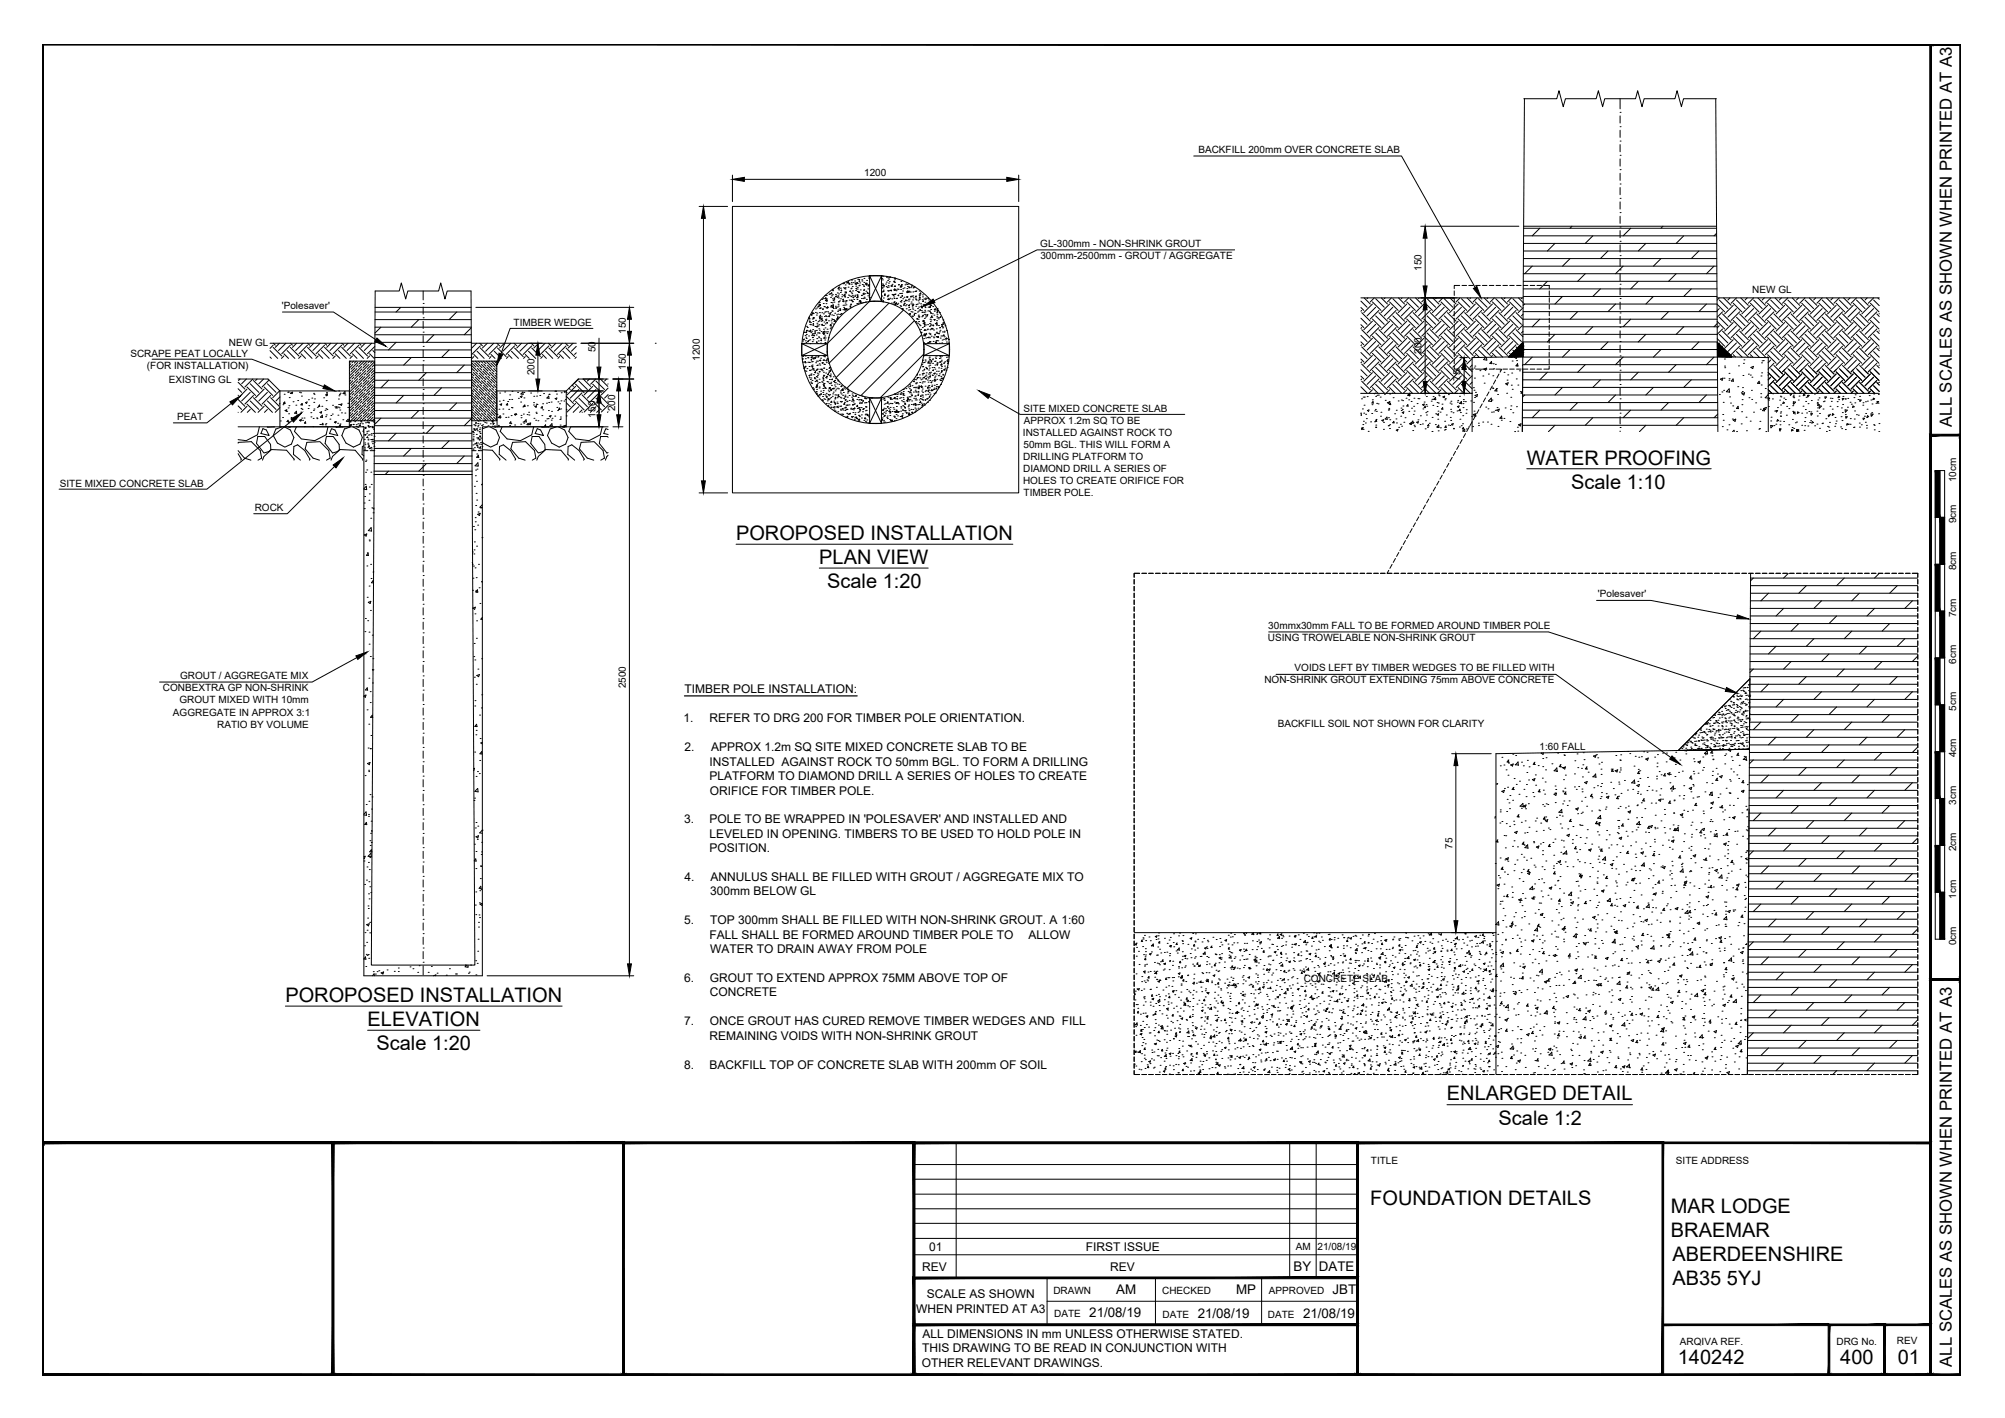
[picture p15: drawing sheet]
<svg xmlns="http://www.w3.org/2000/svg" width="420mm" height="297mm" viewBox="0 0 420 297" stroke-linecap="round" stroke-linejoin="round" font-family="sans-serif">
<defs><g id="words">
<g font-size="4.2">
<text x="319.9" y="97.3">WATER PROOFING</text>
<text x="329.3" y="102.4">Scale 1:10</text>
<text x="154.2" y="113.1">POROPOSED INSTALLATION</text>
<text x="171.7" y="118.1">PLAN VIEW</text>
<text x="173.3" y="123.2">Scale 1:20</text>
<text x="59.8" y="209.9">POROPOSED INSTALLATION</text>
<text x="77" y="214.9">ELEVATION</text>
<text x="78.9" y="220">Scale 1:20</text>
<text x="303.2" y="230.5">ENLARGED DETAIL</text>
<text x="314" y="235.6">Scale 1:2</text>
<text x="287.2" y="252.5">FOUNDATION DETAILS</text>
<text x="350.1" y="254">MAR LODGE</text>
<text x="350.1" y="259">BRAEMAR</text>
<text x="350.5" y="264.1">ABERDEENSHIRE</text>
<text x="350.5" y="269.1">AB35 5YJ</text>
<text x="351.6" y="285.7">140242</text>
<text x="385.6" y="285.7">400</text>
<text x="397.7" y="285.7">01</text>
</g>
<g font-size="3.5">
<text x="409" y="89.4" transform="rotate(-90 409 89.4)">ALL SCALES AS SHOWN WHEN PRINTED AT A3</text>
<text x="409" y="286.3" transform="rotate(-90 409 286.3)">ALL SCALES AS SHOWN WHEN PRINTED AT A3</text>
</g>
<g font-size="2.8">
<text x="271.1" y="266.3">BY</text>
<text x="276.4" y="266.3">DATE</text>
<text x="228.3" y="276">21/08/19</text>
<text x="233.9" y="271.1">AM</text>
<text x="251" y="276">21/08/19</text>
<text x="259" y="271.1">MP</text>
<text x="279.3" y="271.1">JBT</text>
<text x="273.1" y="276">21/08/19</text>
</g>
<g font-size="2.5">
<text x="143.4" y="145.2">TIMBER POLE INSTALLATION:</text>
<text x="143.2" y="151.3">1.</text>
<text x="148.7" y="151.3">REFER TO DRG 200 FOR TIMBER POLE ORIENTATION.</text>
<text x="143.4" y="157.3">2.</text>
<text x="148.7" y="160.4">INSTALLED AGAINST ROCK TO 50mm BGL. TO FORM A DRILLING</text>
<text x="149" y="157.3">APPROX 1.2m SQ SITE MIXED CONCRETE SLAB TO BE</text>
<text x="148.7" y="163.4">PLATFORM TO DIAMOND DRILL A SERIES OF HOLES TO CREATE</text>
<text x="148.8" y="166.4">ORIFICE FOR TIMBER POLE.</text>
<text x="143.4" y="172.4">3.</text>
<text x="148.7" y="172.4">POLE TO BE WRAPPED IN 'POLESAVER' AND INSTALLED AND</text>
<text x="148.7" y="175.5">LEVELED IN OPENING. TIMBERS TO BE USED TO HOLD POLE IN</text>
<text x="148.7" y="178.5">POSITION.</text>
<text x="143.5" y="184.6">4.</text>
<text x="148.9" y="184.6">ANNULUS SHALL BE FILLED WITH GROUT / AGGREGATE MIX TO</text>
<text x="148.8" y="187.6">300mm BELOW GL</text>
<text x="143.4" y="193.6">5.</text>
<text x="148.7" y="196.7">FALL SHALL BE FORMED AROUND TIMBER POLE TO</text>
<text x="148.8" y="193.6">TOP 300mm SHALL BE FILLED WITH NON-SHRINK GROUT. A 1:60</text>
<text x="215.5" y="196.7">ALLOW</text>
<text x="148.9" y="199.7">WATER TO DRAIN AWAY FROM POLE</text>
<text x="143.4" y="205.7">6.</text>
<text x="148.8" y="205.7">GROUT TO EXTEND APPROX 75MM ABOVE TOP OF</text>
<text x="148.8" y="208.7">CONCRETE</text>
<text x="143.4" y="214.8">7.</text>
<text x="148.8" y="214.8">ONCE GROUT HAS CURED REMOVE TIMBER WEDGES AND FILL</text>
<text x="148.7" y="217.8">REMAINING VOIDS WITH NON-SHRINK GROUT</text>
<text x="143.4" y="223.8">8.</text>
<text x="148.7" y="223.8">BACKFILL TOP OF CONCRETE SLAB WITH 200mm OF SOIL</text>
<text x="194.7" y="262">01</text>
<text x="227.5" y="262">FIRST ISSUE</text>
<text x="193.3" y="266.2">REV</text>
<text x="232.6" y="266.2">REV</text>
<text x="192" y="275">WHEN PRINTED AT A3</text>
<text x="194.2" y="272">SCALE AS SHOWN</text>
<text x="193.3" y="280.3">ALL DIMENSIONS IN mm UNLESS OTHERWISE STATED.</text>
<text x="193.2" y="286.3">OTHER RELEVANT DRAWINGS.</text>
<text x="193.3" y="283.3">THIS DRAWING TO BE READ IN CONJUNCTION WITH</text>
</g>
<g font-size="2.1">
<text x="251.1" y="32">BACKFILL 200mm OVER CONCRETE SLAB</text>
<text x="181.1" y="36.9">1200</text>
<text x="218" y="51.8">GL-300mm - NON-SHRINK GROUT</text>
<text x="218" y="54.3">300mm-2500mm - GROUT / AGGREGATE MIX</text>
<text x="297.9" y="56.7" transform="rotate(-90 297.9 56.7)">150</text>
<text x="59.1" y="64.8">'Polesaver'</text>
<text x="367.2" y="61.4">NEW GL</text>
<text x="107.6" y="68.3">TIMBER WEDGE</text>
<text x="131.2" y="70" transform="rotate(-90 131.2 70)">150</text>
<text x="27.3" y="74.7">SCRAPE PEAT LOCALLY</text>
<text x="30.8" y="77.3">(FOR INSTALLATION)</text>
<text x="48" y="72.5">NEW GL</text>
<text x="124.8" y="73.8" transform="rotate(-90 124.8 73.8)">50</text>
<text x="131.2" y="77.4" transform="rotate(-90 131.2 77.4)">150</text>
<text x="146.7" y="75.6" transform="rotate(-90 146.7 75.6)">1200</text>
<text x="297.9" y="74.1" transform="rotate(-90 297.9 74.1)">200</text>
<text x="35.4" y="80.2">EXISTING GL</text>
<text x="112" y="78.6" transform="rotate(-90 112 78.6)">200</text>
<text x="306.1" y="79.8" transform="rotate(-90 306.1 79.8)">75</text>
<text x="37.1" y="88">PEAT</text>
<text x="124.8" y="87.5" transform="rotate(-90 124.8 87.5)">150</text>
<text x="128.9" y="86.1" transform="rotate(-90 128.9 86.1)">200</text>
<text x="214.5" y="86.3">SITE MIXED CONCRETE SLAB</text>
<text x="214.6" y="88.8">APPROX 1.2m SQ TO BE</text>
<text x="214.4" y="91.3">INSTALLED AGAINST ROCK TO</text>
<text x="214.5" y="93.9">50mm BGL. THIS WILL FORM A</text>
<text x="12.5" y="101.9">SITE MIXED CONCRETE SLAB</text>
<text x="214.4" y="101.5">HOLES TO CREATE ORIFICE FOR</text>
<text x="214.4" y="96.4">DRILLING PLATFORM TO</text>
<text x="214.4" y="98.9">DIAMOND DRILL A SERIES OF</text>
<text x="409.9" y="101" transform="rotate(-90 409.9 101)">10cm</text>
<text x="53.4" y="107.1">ROCK</text>
<text x="214.5" y="104">TIMBER POLE.</text>
<text x="409.9" y="109.6" transform="rotate(-90 409.9 109.6)">9cm</text>
<text x="409.9" y="119.5" transform="rotate(-90 409.9 119.5)">8cm</text>
<text x="334.9" y="125.1">'Polesaver'</text>
<text x="265.8" y="131.7">30mmx30mm FALL TO BE FORMED AROUND TIMBER POLE</text>
<text x="409.9" y="129.3" transform="rotate(-90 409.9 129.3)">7cm</text>
<text x="265.7" y="134.3">USING TROWELABLE NON-SHRINK GROUT</text>
<text x="37.7" y="142.3">GROUT / AGGREGATE MIX</text>
<text x="265" y="143.2">NON-SHRINK GROUT EXTENDING 75mm ABOVE CONCRETE</text>
<text x="271.3" y="140.6">VOIDS LEFT BY TIMBER WEDGES TO BE FILLED WITH</text>
<text x="409.9" y="139.1" transform="rotate(-90 409.9 139.1)">6cm</text>
<text x="34.1" y="144.8">CONBEXTRA GP NON-SHRINK</text>
<text x="36.2" y="149.9">AGGREGATE IN APPROX 3:1</text>
<text x="37.6" y="147.4">GROUT MIXED WITH 10mm</text>
<text x="131.2" y="144.2" transform="rotate(-90 131.2 144.2)">2500</text>
<text x="409.9" y="148.9" transform="rotate(-90 409.9 148.9)">5cm</text>
<text x="45.5" y="152.4">RATIO BY VOLUME</text>
<text x="267.7" y="152.3">BACKFILL SOIL NOT SHOWN FOR CLARITY</text>
<text x="322.6" y="157.2" transform="rotate(-1 322.6 157.2)">1:60 FALL</text>
<text x="409.9" y="158.6" transform="rotate(-90 409.9 158.6)">4cm</text>
<text x="409.9" y="168.6" transform="rotate(-90 409.9 168.6)">3cm</text>
<text x="304.4" y="177.8" transform="rotate(-90 304.4 177.8)">75</text>
<text x="409.9" y="178.3" transform="rotate(-90 409.9 178.3)">2cm</text>
<text x="409.9" y="188.3" transform="rotate(-90 409.9 188.3)">1cm</text>
<text x="409.9" y="198" transform="rotate(-90 409.9 198)">0cm</text>
<text x="273.2" y="205.7">CONCRETE SLAB</text>
<text x="287.3" y="243.9">TITLE</text>
<text x="351.2" y="243.9">SITE ADDRESS</text>
<text x="271.5" y="261.9">AM</text>
<text x="276.1" y="261.8">21/08/19</text>
<text x="220.8" y="271.1">DRAWN</text>
<text x="220.9" y="276">DATE</text>
<text x="243.5" y="271.1">CHECKED</text>
<text x="243.6" y="276">DATE</text>
<text x="265.9" y="271.1">APPROVED</text>
<text x="265.7" y="276">DATE</text>
<text x="352.1" y="281.6">ARQIVA REF.</text>
<text x="384.8" y="281.6">DRG No.</text>
<text x="397.5" y="281.6">REV</text>
</g>
</g></defs>
<!-- layer: PROPOSED OTHER USER 1 - HIDDEN -->
<g fill="none" stroke="#000" stroke-width=".21">
<path d="M175.8 59.9h.1M176.6 59.4h.1M176.8 59.4h.1M177.1 59.7h.1M177.4 59.3h.1M177.4 59.2h.1M177.6 59.1h.1M177.8 59l.1 .2h-.2zM177.8 59.4h.2v.1zM178 59.5h.1M178.4 59.2h.1M178.4 59.5h.1"/>
<path d="M178.4 58.7h.1M178.8 59.2h.1M179.1 58.9h.1M179.2 59.5l.2-.3v.3zM179.3 59.9h.1M179.3 59.5h.1M179.6 59.2l.1 .1h-.2zM179.7 59.4h.1M179.7 58.5h.1M180 59.9h.1M180 58.9h.1M180 58.6l.2-.1-.1 .2z"/>
<path d="M180.1 59.8h.1M180.2 59.3h.1M180.6 58.6h.1M180.6 58.9h.1M180.7 59.6h.1M180.9 59.7h.1M181 59.2h.1M181 58.3h.1M181.5 59.5v-.2l-.1 .2h.1M181.5 59.6h.2l-.1 .1zM181.5 59.3h.1M181.6 59.5h.1"/>
<path d="M181.6 58.7h.1M182 58h.1M182 59.7h.1M182.1 58.4h.1M182.1 59.9h-.2l.2-.2v.2M182.1 57.8l.1 .1M182.3 57.8h.1M184.7 57.8h.1M184.7 59.8h.1M184.8 57.8l-.1 .1M184.8 58.3h.1M184.9 59.5h.1"/>
<path d="M184.9 58.6h.1M185 57.8h.1M185.1 59.6l.1 .2h-.2zM185.2 59.8h.1v.1zM185.6 59.5h.1M185.7 59.1h.1M185.8 58l.1-.1v.2zM186 58.7h.1M186.1 58.2h.1M186.1 59.8h.1M186.2 59.3h.1M186.2 58.5h.1"/>
<path d="M186.4 59h.1M186.4 58.1h.1M186.5 58h.1M186.7 59.9h.1M186.9 59.6h.1M186.9 59.8l.1 .2-.2-.1 .2-.1M187.3 59l.2-.1-.1 .2zM187.3 58.9h.1M187.4 60h.1M187.4 58.3h.1M187.5 60h.1M187.5 59.9h.1"/>
<path d="M187.5 59.1h.1M187.5 58.5h.1M187.5 58.3h.1M188.3 59.7h.1M188.3 59.6h.1M188.8 59.8h.1M188.8 58.9h.1M188.8 59.9h.1M188.9 59.7h.1M188.9 59.6h.1M189.6 59.7h.1M189.9 59.5h.1"/>
<path d="M190.1 59.6h.1M190.3 59.5h.1M191 59.7h.1M50.3 79.4l-.3 .3M51.6 79.4l-1 1M53 79.4l-1.7 1.7M53.1 79.7l1.8 1.8M53.9 79.4l-.3 .3M55.2 79.4l-1 1M56.4 79.6l-1.5 1.5M56.6 74.8l.3 .3M56.6 73.4l1.6 1.7"/>
<path d="M57.2 72.8l1.8 1.8M57.2 72.3l-.6 .7M57.3 71.9l.4 .4M58.6 71.9l-.9 .9M59.5 74.1l1 1M59.5 74.6l-.5 .5M59.9 71.9l-1.5 1.5M60.2 73.4l1.6 1.7M60.8 72.8l1.8 1.8M60.8 72.3l-1.8 1.8M60.9 71.9l.4 .4M62.2 71.9l-.9 .9"/>
<path d="M63.1 74.1l.9 1M63.1 74.6l-.5 .5M63.5 71.9l-1.5 1.5M63.8 73.4l1.6 1.7M64.4 72.8l1.8 1.8M64.4 72.3l-1.8 1.8M64.5 71.9l.4 .4M65.8 71.9l-.9 .9M66.7 74.1l.9 1M66.7 74.6l-.5 .5M67.1 71.9l-1.5 1.5M67.3 73.4l1.7 1.7"/>
<path d="M68 72.8l1.8 1.8M68 72.3l-1.8 1.8M68.1 71.9l.4 .4M69.3 71.9l-.8 .9M70.3 74.1l.9 1M70.3 74.6l-.5 .5M70.7 71.9l-1.6 1.5M70.9 73.4l1.7 1.7M71.6 72.8l1.8 1.8M71.6 72.3l-1.8 1.8M71.6 71.9l.5 .4M72.9 71.9l-.8 .9"/>
<path d="M73.2 77.6v.1M73.3 78.1l-.1 .1M73.5 75.6l-.3 .4M73.5 76.2l-.3 .3M73.5 79.6l-.3 .3M73.9 74.1l.9 1M73.9 74.6l-.6 .5M74 76.3l-.8 .8M74 79.7l-.8 .8M74.1 75.6l-.3 .4M74.1 78.5l-.9 .9M74.2 79l-.4 .4"/>
<path d="M74.3 71.9l-1.6 1.5M74.4 77.1l-.9 .8M74.5 73.4l1.7 1.7M74.7 75.6l-.5 .5M74.8 77.2l-1.4 1.4M75 75.9l-1.5 1.4M75 79.3l-1.5 1.4M75 76.4l-.4 .5M75 79.8l-.4 .4M75.2 72.8l1.8 1.8M75.2 72.3l-1.8 1.8M75.2 77.9l-.8 .9"/>
<path d="M75.2 71.9l.5 .4M75.7 78l-1.5 1.5M75.8 76.8l-1.4 1.4M75.8 75.6l-.6 .6M75.9 77.3l-.5 .4M76.1 78.8l-.9 .8M76.4 75.6l-1.3 1.3M76.5 78.9l-1.4 1.4M76.5 71.9l-.8 .9M76.7 77.6l-1.5 1.4M76.7 78.1l-.4 .4M76.9 75.6l-.8 .9"/>
<path d="M76.9 76.2l-.8 .9M76.9 79.6l-.8 .9M77.4 76.3l-1.5 1.5M77.4 79.7l-1.5 1.5M77.5 74.6l-.6 .5M77.5 74.1l.9 1M77.5 78.5l-1.4 1.4M77.5 75.6l-.4 .4M77.6 79l-.5 .4M77.8 77.1l-.9 .8M77.9 71.9l-1.6 1.5M78 75.6l-.4 .5"/>
<path d="M78.1 73.4l.4 .5M78.2 77.2l-1.4 1.4M78.3 75.9l-1.4 1.4M78.3 79.3l-1.4 1.4M78.4 76.4l-.4 .5M78.4 79.8l-.4 .4M78.5 77.5l-.7 .7M78.5 78l-.7 .8M78.5 78.6l-.9 .9M78.5 72.6l-1.5 1.5M98.8 74.6l.1 .1M98.8 79.4l.9 .9"/>
<path d="M98.8 77.7h.1M98.8 76l.9 .9M98.8 78.8l.4 .4M98.8 77.1l.6 .6M98.8 80l1.4 1.3M98.8 78.3l.5 .4M98.8 76.6l1.4 1.3M99 75.6l.2 .2M99.2 78l1.4 1.4M99.3 74.7l-.4 .4M99.3 74.3l.8 .8M99.4 79.4l.9 .9"/>
<path d="M99.4 76.1l.9 .8M99.6 79l1.4 1.4M99.6 75.6l1.4 1.4M99.7 78l.4 .4M99.9 71.9l-1.1 1.1M100 73.6l1.5 1.5M100 77.2l1.4 1.4M100.2 75.6l.4 .5M100.3 78.6l.9 .8M100.4 78.2l1.5 1.4M100.5 77.1l.5 .4M100.5 71.9l.6 .6"/>
<path d="M100.7 72.5l-1.8 1.8M100.7 72.9l1.8 1.8M100.8 75.6l.4 .5M100.9 79.7l1.4 1.4M100.9 76.3l1.4 1.4M101.2 77.7l.8 .9M101.3 77.3l1.4 1.4M101.3 75.6l.6 .6M101.4 79.7l.4 .4M101.4 76.3l.4 .4M101.7 78.9l1.4 1.4M101.9 75.6l1.2 1.3"/>
<path d="M102 76.9l.9 .8M102.1 71.9l-1 1M102.1 79.9l1.5 1.4M102.1 76.5l1.5 1.4M102.2 78.8l.4 .4M102.5 75.6l.1 .2M102.6 78l1.4 1.4M102.9 79.4l.8 .9M102.9 76.1l.8 .8M102.9 74.7l-.4 .4M102.9 74.3l.8 .8M103 79l1.1 1.1"/>
<path d="M103 75.6l1.1 1.2M103.1 78l.4 .4M103.4 77.2l.7 .7M103.5 71.9l-1.7 1.7M103.6 75.6l.4 .5M103.6 73.6l1.5 1.5M103.7 78.6l.4 .4M103.9 78.2l.2 .2M103.9 77.1l.2 .2M104.1 71.9l.6 .6M104.3 72.5l-1.8 1.8M104.3 72.9l1.8 1.8"/>
<path d="M105.7 71.9l-1 1M106.5 74.7l-.4 .4M106.5 74.3l.8 .8M107 71.9l-1.6 1.7M107.2 73.6l1.5 1.5M107.7 71.9l.6 .6M107.8 72.5l-1.7 1.8M107.8 72.9l1.8 1.8M109.3 71.9l-1 1M110.1 74.7l-.4 .4M110.1 74.3l.8 .8M110.6 71.9l-1.6 1.7"/>
<path d="M110.8 73.6l1.5 1.5M111.3 71.9l.6 .6M111.4 72.5l-1.8 1.8M111.4 72.9l1.8 1.8M112.9 71.9l-1 1M113.7 74.7l-.4 .4M113.7 74.3l.8 .8M114.2 71.9l-1.6 1.7M114.3 73.6l1.5 1.5M114.9 71.9l.6 .6M115 72.5l-1.8 1.8M115 72.9l1.8 1.8"/>
<path d="M116.5 71.9l-1 1M117.3 74.7l-.4 .4M117.3 74.3l.8 .8M117.8 71.9l-1.7 1.7M117.9 73.6l1.5 1.5M118.5 71.9l.6 .6M118.6 72.5l-1.8 1.8M118.6 72.9l1.8 1.8M120.1 71.9l-1 1M120.8 73.9l-.4 .4M120.8 72.6l-1.1 1M120.8 74.8l-.3 .3"/>
<path d="M121.3 79.4l-1.1 1.1M121.3 79.8l1.8 1.8M122.2 79.4l1.6 1.5M123.5 79.4l-.4 .4M124.8 79.4l-1 1.1M124.9 79.8l1.8 1.8M125.8 79.4l1.6 1.5M127.1 79.4l-.4 .4M168.2 71.4h.1M168.2 74.7h.1M168.2 75.9h.1M168.3 75.1l-.2 .1h.2l-.1-.1"/>
<path d="M168.3 71.1l.2-.1v.2zM168.4 71.9h.1M168.5 69.6h.1M168.6 69.6h.1M168.6 76.9h.1M168.6 77v.2h-.1zM168.6 76h.1M168.6 75.8l.2-.1v.2zM168.7 77.7h.1M168.7 76.8h.1M168.7 70.3h.1M168.7 76.7h.1"/>
<path d="M168.7 74.6h.1M168.7 76h.1M168.8 75.1h.1M168.8 71.4h.1M168.9 70.6h.1M168.9 71.8h.1M168.9 77.8h.1M168.9 70.9h.1M169 70.1h.1M169 69.2h.1M169 69.3l.1-.1v.1zM169 68.4h.1"/>
<path d="M169 69.7v-.2l-.1 .2h.1M169.1 77.2h.1M169.2 68.6h.1M169.3 74.9h.1M169.3 75.9h.1M169.3 75h.1M169.4 69.3h.1M169.4 71.6v-.2l-.1 .2h.1M169.4 71.3h.1M169.4 70.4h.1M169.5 78.7l.2-.1v.2zM169.6 66.7h.1"/>
<path d="M169.6 76.8h.1M169.6 67h.1M169.6 75.9h.1M169.6 79.1h.1M169.6 66.4l-.1 .1M169.6 69.5h.1M169.6 67.4h.2l-.1 .1zM169.6 77.6h.1M169.7 71.2h.1M169.7 77.6h.1M169.7 68h.1M169.7 72h.1"/>
<path d="M169.8 79.5h.1M169.8 78.5h.1M169.8 67.6h.1M169.9 68h.1M169.9 69.2v.2h-.2zM169.9 69.7h.1M169.9 79.2h.1M169.9 74.9h.1M169.9 78.6h.1M170 78.3h.1M170 77.5h.1M170 76.6h.1"/>
<path d="M170 75.8h.1M170.1 75.2v.2M170.1 75h.1M170.1 70.3h.1M170.1 74.6h.1M170.1 75.2l-.1 .2h.1M170.1 69.4h.1M170.1 65.8l.1 .2h-.2zM170.1 76.8l.2 .1v-.1h-.2M170.2 79.7h.1M170.2 70h.1M170.2 76.5h.1"/>
<path d="M170.2 71.6h.1M170.2 65.7h.1M170.2 66.8h.1M170.2 65.6l.2-.1-.1 .2zM170.2 70.7h.1M170.2 75.8h.1M170.3 69.9h.1M170.3 69h.1M170.3 68.2h.1M170.4 67.4h.1M170.4 75.1l.2-.1v.2zM170.4 66.5h.1"/>
<path d="M170.4 71.2h.1M170.4 66.7h.1M170.4 65.7h.1M170.4 77.3h.1M170.4 77.3v-.1l-.1 .1h.2M170.5 78.5h.1M170.5 67.8v.1h-.1zM170.5 70.3l.2-.1-.1 .2zM170.5 66.6h.1M170.5 77.6h.1M170.6 75h.1M170.7 78l.2-.2v.3z"/>
<path d="M170.7 69.4h.1M170.7 69.3h.1M170.8 79.4h.1M170.8 68.4h.1M170.8 79.1l-.1 .1h.1v-.1M170.8 75l.1 .1v-.2l-.1 .1M170.8 79.9h.1M170.8 69.7l.1 .1h-.2zM170.9 65.4h.1M170.9 64.7h.1M170.9 74.8h.1M170.9 67.1h.1"/>
<path d="M170.9 76h.1M171 77.6h.1M171 70.2h.1M171.1 75.6h.1M171.1 78.9h.1M171.1 79.7l.1-.1v.2zM171.1 66h.1M171.1 69.2h.1M171.1 68.4h.2l-.1 .1zM171.1 77.5h.1M171.2 76.6h.1M171.2 70.9h.1"/>
<path d="M171.2 77.4h.1M171.2 79.9h.1M171.2 65.6h.1M171.2 64.5h.1M171.2 67.7h.1M171.2 79h.1M171.2 68.1h.1M171.2 71.7h-.1l.1-.1v.2M171.2 78.2h.1M171.3 77.3h.1M171.3 69.7h.1M171.3 78.6h.1"/>
<path d="M171.3 76.5h.1M171.3 72h.1M171.3 75.6h.1M171.4 74.8h.1M171.4 64.2h.1M171.4 68.3h.1M171.4 67.4h.1M171.4 78.4h.1M171.4 74.7h.1M171.5 71.4h.1M171.5 70.6h.1M171.5 69.7h.1"/>
<path d="M171.5 63.7h.1M171.6 68.9h.1M171.6 70.7h.1M171.6 64.1v.2l-.1-.1 .1-.1M171.6 68h.1M171.6 67.2h.1M171.6 79.4h.1M171.7 66.3h.1M171.7 69.8h.1M171.7 76.2h.1M171.7 77.9l.1-.1v.1zM171.7 63.4h.1"/>
<path d="M171.7 66.6h.1M171.7 65.5h.1M171.7 69.2h.1M171.7 64.6h.1M171.7 66.8h.1M171.7 66.6l.2-.1v.2zM171.8 63.8h.1M171.8 76.5h.1M171.8 77.3h.1M171.8 64.6h.1M171.8 75.5h.1M171.9 75.4v.2"/>
<path d="M171.9 64.5h.1M171.9 75.4l-.1 .1 .1 .1M171.9 63.8v.2h-.2zM171.9 71.9h.1M172 71h.1M172 75h.1M172 66.2l-.1-.2-.1 .2h.2M172 71.3l.2-.1-.1 .2zM172.1 67.3h.1M172.1 69.4h.1M172.1 77.3h.1M172.1 66.4h.1"/>
<path d="M172.2 80h.1M172.2 62.7h.1M172.2 65.5h.1M172.3 67.1h.1M172.3 77.5l-.1-.2-.1 .2h.2M172.3 76h.1M172.3 66.9h-.2l.2-.2v.2M172.3 76l.2-.1-.1 .2zM172.3 77.7h.1M172.3 68.1h-.1l.1-.2v.2M172.3 64.7h.2v.1zM172.4 68.2h.1"/>
<path d="M172.4 79.1h.1M172.5 75.5h.1M172.5 79.7h.1M172.5 74.5h.1M172.5 78.8h.1M172.5 63.6h.1M172.5 75.4h.1M172.5 78.6h.1M172.6 78h.1M172.6 62.5h.1M172.6 65.7h.1M172.6 69h.1"/>
<path d="M172.6 77.1h.1M172.6 68.2h.1M172.6 79.2v.2h-.1l.1-.2M172.6 70.9h.1M172.6 69.6v.2h-.2zM172.6 76.3h.1M172.6 69.8h.1M172.6 69.4h.2l-.1 .1zM172.6 75.5h.1M172.6 70h.1M172.6 78.7h.1M172.6 70.7h.1"/>
<path d="M172.6 69.8l.1 .2h-.2l.2-.2M172.7 64.2h.1M172.7 67.5h.1M172.7 74.6h.1M172.7 66.3h.1M172.8 76.3h.1M172.8 65.4h.1M172.8 74.7h.1M172.8 71.2h.1M172.8 70.4h.1M172.9 69.5h.1M172.9 68.7h.1"/>
<path d="M172.9 71.8h.1M172.9 61.9h.1M172.9 67.8h.1M172.9 70.8h.1M173 67h.1M173 62.9l.1-.1v.2zM173 66.1h.1M173 79.1h.1M173 71.7l-.1 .2h.1v-.1M173 65.3h.1M173 78.1h.1M173 64.5h.1"/>
<path d="M173 67.2h.1M173.1 62.4v.1h-.2zM173.1 75.6l.2-.2v.2zM173.1 63.6h.1M173.1 66.9h.1M173.1 62.8h.1M173.1 79.2h.1M173.2 61.9h.1M173.2 77.4h.1M173.2 69.5h.1M173.2 76h.1M173.2 62.6h.1"/>
<path d="M173.2 63.1h.1M173.2 66.3h.1M173.2 78.9l.2-.1-.1 .2zM173.2 62.9h.1M173.2 67.6l.2-.1v.2zM173.3 64.6h.1M173.3 69.9h.1M173.3 79.9h.1M173.3 69h.1M173.3 75.1h.1M173.3 73.8h.1M173.4 73.7h-.1"/>
<path d="M173.4 65.3h.1M173.4 75.4h.1M173.4 64.4h.1M173.4 69.5h.1M173.4 64.4h-.1l.1-.1v.1M173.6 70.8h.1M173.6 65.6h.1M173.6 67.2h.1M173.6 76.1h.1M173.6 75.6l.1 .1M173.6 78.5h-.2l.2-.2v.2M173.7 78.1h.1"/>
<path d="M173.7 77.7h.1M173.7 66.2h.1M173.7 77.1h.1M173.7 61.6h.1M173.8 66.3v-.1l-.1 .1h.1M173.8 79.5h.1M173.8 77h.2l-.1 .1zM173.8 78.7h.1M173.8 61.6h.1M173.8 65.8l.2-.1v.1zM173.9 77.8h.1M173.9 77h.1"/>
<path d="M173.9 68.2h.1M174 68.9h.1M174 78.9h.1M174 68h.1M174 78.7h.1M174 78.4h.1M174 62.3h.1M174 65.5h.1M174 68.7h.1M174.1 77.5v.1h-.1zM174.1 64.3h.1M174.1 61.5l.2-.2v.3z"/>
<path d="M174.1 63.4h.1M174.1 68.1l-.1 .1h.2l-.1-.1M174.1 64h.1M174.1 67.2h.1M174.2 68.5h.1M174.2 67.7h.1M174.3 62h.1M174.3 66.8h.1M174.3 66h.1M174.3 79.5l.1-.1v.1zM174.3 65.1h.1M174.4 64.3h.1"/>
<path d="M174.4 63.4h.1M174.4 65.2h.1M174.4 62.6h.1M174.4 61.7h.1M174.4 66.9h.1M174.5 60.9h.1M174.5 63.9h.2l-.1 .1zM174.5 60.6l.1 .1h-.2l.1-.1M174.6 63h.1M174.6 67.9h.1M174.6 64.6h.1M174.6 78.9h.1"/>
<path d="M174.6 64.2l.1 .2h-.3zM174.7 67h.1M174.7 62.8h.1M174.7 66.1h.1M174.7 79.9l.2-.1-.1 .2zM174.8 63.3h.1M174.8 62.4h.1M174.9 62.5v.2h-.1zM174.9 79.7h.1M174.9 65.6h.1M175 67.3h.1M175 67.1v.2h-.2z"/>
<path d="M175.1 64.2h.1M175.1 79.3h.1M175.1 61.7h.1M175.1 62.1l.2-.1-.1 .2zM175.2 64.4l-.1 .2h.2l-.1-.2M175.3 66.9h.1M175.3 66h.1M175.4 66.8l.1-.1v.2zM175.4 62.3h.1M175.4 64.3h.1M175.5 61.4h.1M175.5 62h.1"/>
<path d="M175.5 65.2h.1M175.5 66.7h.1M175.5 79.6h.1M175.6 65.8h.1M175.6 60.4h.1M175.6 79.8h.1M175.6 65h.1M175.6 62h.1M175.6 66.3v.2h-.1zM175.6 60.5h.1M175.6 63.7h.1M175.6 64.1h.1"/>
<path d="M175.7 63.3h.1M175.7 62.4h.1M175.7 63.2h.1M175.7 60.2h.2l-.1 .1zM175.7 61.6h.1M175.8 60.7h.1M175.9 63h.1M175.9 65.9h.1M176 64.7h.1M176 65h.1M176 65l.2-.1-.1 .1zM176.1 61.3h.1"/>
<path d="M176.1 60.4h.1M176.1 62.6h.1M176.1 65.8h.1M176.3 65.7h.1M176.4 60.7l-.2 .2h.2l-.1-.1M176.4 62.2h.1M176.4 61.7h.1M176.6 63.1l.2-.1-.1 .2zM176.6 64.9h.1M176.6 63.9h.1M176.7 62.8v-.1l-.1 .1h.1M176.7 60.3h.1"/>
<path d="M176.8 64.4h.1M176.9 64.8h.1M176.9 60.5h.1M177 63.9h.1M177 63.1h.1M177 62.1h.1M177 61.8h.1M177 65h.1M177 61.7v.3l-.2-.1zM177 62.2h.1M177 61.4h.1M177 61.2h.1"/>
<path d="M177 64.6l.1 .1h-.2M177.1 64.6l-.2 .1M177.1 60.5h.1M177.1 60.3h.1M177.1 63.5h.1M177.2 61.3l.2-.1v.2zM177.3 63.9h.1M177.3 63.1h.1M177.3 62.9h.1M177.3 64.7h.1M177.3 64.6l.1 .3-.2-.1zM177.6 64.7h.1"/>
<path d="M177.6 62.3h.1M177.7 60.2h.1M177.8 61.8h.1M178 62.9h.1M178 62h.1M178.1 64.1h.2v.1zM178.1 64.5h.1M178.2 60.9v.2h-.1zM178.3 63.8h.1M178.3 62.9h.1M178.3 60.5h.1M178.3 62.1h.1"/>
<path d="M178.4 61.2h.1M178.4 60.4h.1M178.5 61.5h.1M178.5 63v-.2l-.1 .2h.2M178.6 60h.1M178.6 63.2h.1M178.6 61.9h.1M178.6 63.1h.1M178.7 60.9h.1M178.7 62.3l.2-.1v.2zM178.9 62.7h.1M179.1 62.1h.1"/>
<path d="M179.1 61.8h.1M179.3 60.9h.1M179.4 60.5l.1-.1v.1zM179.5 63.6h.1M179.6 62.7h.1M179.6 61.7h.1M179.6 61.9h.1M179.6 61h.1M179.6 60.6h.1M179.7 60.2h.1M179.7 62.2h.1M179.7 62.1l.1 .3h-.3z"/>
<path d="M179.9 63.5h.1M180 61.3h.1M180 63.2h.1M180 61.1v.1h-.1zM180.1 63h.1M180.3 60.7h.1M180.3 63.3l.1-.1v.2zM180.3 63l.1 .1h-.2l.2-.1M180.5 63.5h.1M180.5 61.9h.1M180.5 62.5h.1M180.6 61.8h.1"/>
<path d="M180.9 63.4h.1M180.9 61.5l.2-.1-.1 .2zM180.9 62.5h.1M180.9 61.7h.1M181 60.9h.1M181 60h.1M181 60.6h.1M181 62.3h.1M181.2 62.4h.1M181.2 61.5h.1M181.4 63.3h.1M181.4 61h.1"/>
<path d="M181.6 62.7h.1M181.8 61.2v.2h-.1l.1-.2M181.8 61.4h.1M181.8 60.5h.1M181.8 62h.1M182.1 61.6h.1M182.1 62.3h.1M182.2 63.1h.1M182.2 62.4h.1M183.1 63.1h.1M184.7 60.3h.1M184.8 62.9h.1"/>
<path d="M184.8 62h.1M184.8 60.1v.2M184.8 60.1l-.1 .1M184.8 61.2h.1M184.9 60.3h.1M184.9 63.2l.3-.2v.2zM185 61h.1M185 61.1h.1M185.1 60.1h.1M185.1 60.8h.1M185.1 62.4h.1M185.3 61.9h.1"/>
<path d="M185.5 61.6v.1h-.2zM185.7 60h.1M185.9 60.2h.1M185.9 62.1h.1M186 60.9h.1M186 62h.1M186 62.7l.2-.1v.2zM186.1 62.7h.1M186.1 61.8h.1M186.1 61h.1M186.2 60.1h.1M186.3 62.7h.1"/>
<path d="M186.4 60.9h.1M186.5 62.5h.1M186.5 60.8h.1M186.7 60.9l.1-.1v.1zM186.8 63.5h.1M186.9 62.6h.1M186.9 61.7h.1M187.2 63.5h.1M187.3 62.2h.1M187.3 61.9v-.2l-.1 .1 .1 .1M187.3 60.7l.2-.2v.2zM187.3 63.4h.1"/>
<path d="M187.4 62.5h.1M187.4 63.2h.1M187.4 61.7h.1M187.4 60.8h.1M187.5 61.7h.1M187.6 61.6h.1M187.6 63.7l.1 .1v-.2l-.1 .1M187.6 60.7h.1M187.6 63.6l.1 .2M187.8 60.9h.1M187.8 62.5h.1M187.8 63.4l.1 .2h-.3"/>
<path d="M187.9 62.5h.1M187.9 63.4l-.4 .4h.2M188 60.6h.1M188 63.8h.1M188.1 63.5h.1M188.2 61.9l.1-.1v.2zM188.2 60.6h.1M188.5 61.5h.1M188.6 64h.1M188.6 63.2h.1M188.6 62.3h.1M188.7 62.3h.1"/>
<path d="M188.7 61.5h.1M188.7 60.6h.1M188.8 64.2h.1M188.8 60.1v-.1l-.2 .1h.2M188.8 63.3h.1M188.8 60h.2l-.1 .1zM188.9 62.9h.1M188.9 64.7h.1M189 61.4h.1M189.1 64.7h.2l-.1 .1zM189.1 61h.1M189.1 62v-.1l-.1 .1h.2"/>
<path d="M189.2 62.6h.1M189.2 60.5h.1M189.4 63.2h.1M189.4 62.3h.1M189.5 60.3h.1M189.5 63.5h.1M189.5 63.8l-.2 .1h.2l-.1-.1M189.5 63.6h.1M189.7 62.9l.2-.1-.1 .2zM189.7 64.1h.1M189.9 64.7h.1M189.9 63.8h.1"/>
<path d="M190 63h.1M190 62.1h.1M190 62.3h.1M190 61.3h.1M190 61.2l.2-.3 .1 .3zM190 60.5h.1M190.1 62.2h.1M190.1 61.3h.1M190.2 60h.1M190.3 61.1l.2-.1-.1 .2zM190.3 62.7h.1M190.4 65h.1"/>
<path d="M190.4 64l.2-.2v.3zM190.4 63.1h.1M190.4 64.4h.1M190.4 61.2h.1M190.5 61h.1M190.5 62.7h.1M190.6 60.1l-.1 .2h.1v-.2M190.6 65.8h.1M190.7 64.9h.1M190.8 61.2h.1M190.8 65.7l-.2 .1M190.8 65.7l-.1 .1h-.1"/>
<path d="M190.8 60.3h.1M190.8 63.7h.1M190.9 65.3h.1M190.9 63.3h.1M190.9 62l.1 .2h-.2zM191 60h.1M191.1 62.1h.1M191.1 66.2h.1M191.1 65.4h.1M191.2 64.5h.1M191.2 63.7h.1M191.2 66.3h.1"/>
<path d="M191.2 63.9h.2l-.1 .1zM191.2 62.8h.1M191.3 62h.1M191.3 61.2h.1M191.3 64.8h.1M191.3 64.1h-.1l.1-.2v.2M191.3 60.3h.1M191.3 63.8h.1M191.4 62.4h.1M191.4 60.2h.1M191.4 79.9l.2-.1v.2zM191.5 60.1h.1"/>
<path d="M191.6 65.6h.1M191.6 79.5h.1M191.7 66v-.2l-.2 .2h.2M191.7 61h.1M191.7 65h.1M191.8 65.7h.1M191.8 62.4h.1M191.8 62.1l.2-.1-.1 .2-.1-.1M191.8 61.1h.1M191.9 67.4h.1M191.9 62.7h.1M191.9 64.2h.1"/>
<path d="M191.9 79.5h.1M191.9 60.9h.1M192 63.8h.1M192 62.8h.1M192.1 67.7h.1M192.1 66.8l.2-.1-.1 .2zM192.2 79.2l.1-.1v.1zM192.2 63.7h.1M192.2 65.4h.1M192.2 78.3l.1 .2h-.2M192.3 64.6h.1M192.4 67.7h.1"/>
<path d="M192.4 66.9h.1M192.4 79.1h.1M192.4 63h.1M192.4 66.2h.1M192.4 66h.1M192.5 65.2h.1M192.5 64.3h.1M192.5 67.4h.1M192.5 63.5h.1M192.5 66.4h.1M192.6 62.6h.1M192.6 66.4h.1"/>
<path d="M192.6 61.8h.1M192.6 68h.1M192.6 61h.1M192.6 62.8h.1M192.7 61.8h.1M192.7 78.5h.1M192.7 62.4h.1M192.7 61.6l.2-.2 .1 .2zM192.7 64.9h.2v.1zM192.8 62.2v.2l-.2-.1zM192.8 79.2h.1M192.8 68.2h.1"/>
<path d="M192.9 63.6h.1M192.9 69h.1M193 79.5h.1M193 69.7l.2-.1-.1 .1zM193.1 65.1h.1M193.1 64.5l.2-.2v.2zM193.1 64.1l-.1 .1 .1 .1v-.2M193.2 66.4h.1M193.2 76.4h.1M193.2 65.4h.1M193.2 79.4h.1M193.2 62.8h.1"/>
<path d="M193.3 78.5h.1M193.3 78.3h.1M193.3 65.4h.1M193.3 68.6h.1M193.3 77.7h.1M193.3 61.8h.1M193.3 62.2h.1M193.3 76.8h.1M193.3 63.1l.2-.1v.2zM193.4 76h.1M193.4 76.8h.1M193.4 80h.1"/>
<path d="M193.4 63.9h.1M193.4 67.1h.1M193.4 70.3h.1M193.4 79.1h.1M193.4 75.4l-.1 .2M193.4 67.7h.1M193.4 67.2h.1M193.4 78.2h.1M193.5 66v.2h-.2zM193.5 78.3h.1M193.5 71.8h.1M193.6 70.9h.1"/>
<path d="M193.6 74.5h.1M193.6 63.8h.1M193.6 70.1h.1M193.6 79.1l.1-.1v.2zM193.6 62.6h.1M193.6 65.4h.1M193.6 67.1v.3h-.2l.2-.3M193.6 69.2h.1M193.6 67.8h.2l-.1 .1zM193.6 68.4h.1M193.7 67.5h.1M193.7 75.9h.1"/>
<path d="M193.7 69.9h.1M193.7 66.7h.1M193.7 80h.1M193.7 65.8h.1M193.7 69h.1M193.7 77.3l.1 .2h-.2l.2-.2M193.7 70.3l.3-.3v.3zM193.8 65h.1M193.8 70.4h.1M193.8 64.2h.1M193.8 67.9l.1 .2h-.2zM193.8 63.3h.1"/>
<path d="M193.8 65.3h.1M193.9 62.5h.1M193.9 64.4h.1M193.9 75.4h.1M193.9 75.6h.1M193.9 78.8h.1M193.9 62.8h.1M193.9 66h.1M193.9 69.2h.1M193.9 66.4h.1M194 68.1h.1M194 70.8h.1"/>
<path d="M194 77h.1M194 78.6h.1M194.1 62.5h.1M194.1 78.1h.1M194.1 77.2h.1M194.1 66.2h.1M194.1 79.4v-.2l-.1 .2h.1M194.2 69.8v.2h-.2zM194.2 77.2h.2l-.1 .1zM194.3 66l.1-.1v.2zM194.3 69.1h.1M194.3 70.7h.1"/>
<path d="M194.3 79.6h.1M194.4 68.9h.1M194.4 68h.1M194.4 79h.1M194.4 65.1h.1M194.5 64.3h.1M194.5 75.7h.1M194.5 79.2h.1M194.5 63.4h.1M194.5 71.9v-.1l-.1 .1h.1M194.5 70.7l.2-.1v.2zM194.5 78.4h.1"/>
<path d="M194.6 77.5h.1M194.6 62.8h.1M194.6 62.5l-.1-.1v.1h.1M194.6 76.7h.1M194.6 75.8l.1 .3-.3-.1zM194.6 75.8h.1M194.6 71.7h.1M194.7 69.8h.1M194.7 75h.1M194.7 77.1h.1M194.7 74.8h.1M194.7 78h.1"/>
<path d="M194.8 65.2h.1M194.8 68.4h.1M194.8 71.6h.1M194.8 76.2h.1M194.8 67.8h.1M194.8 75.4l.2-.1-.1 .2zM194.8 70.8h.1M194.8 78.3h.1M194.8 76.5h.1M194.8 79.7h.1M194.9 69.9h.1M194.9 63.6h.1"/>
<path d="M194.9 66.9h.1M194.9 70.1h.1M194.9 64.1h.1v.1zM194.9 69.1h.1M194.9 71.6h.1M194.9 63.8h.1M194.9 64.3l.1 .1h-.2l.1-.1M194.9 68.2h.1M195 67.4h.1M195 65.5h.1M195 78.7v.3l-.2-.1zM195 66.5h.1"/>
<path d="M195 65.7h.1M195 67.9h.1M195 76h.1M195 64.8h.1M195 78h.1M195.1 67h.1M195.1 64h.1M195.1 63.1h.1M195.1 70.4h.1M195.1 68.8h.2v.1zM195.2 63.4h.1M195.2 75.6v.1h-.1l.1-.1"/>
<path d="M195.3 66.5h.1M195.3 66.2v.1h-.1l.1-.1M195.3 68.8h.1M195.3 79.8h.1M195.3 68.1h.1M195.3 77h.1M195.4 75.4h.1M195.4 78.6h.1M195.4 78.7h.1M195.4 65.7h.1M195.4 68.9h.1M195.4 76.1h.1"/>
<path d="M195.4 75.2h.1M195.5 64.2h.1M195.5 71.5h.1M195.6 70.6h.1M195.6 77.6v-.1l-.1 .1h.1M195.6 69.1h.1M195.6 68.1l.1 .1h-.2zM195.7 70.8h.1M195.7 66.9h.1M195.7 79.7h.1M195.7 78.3l.2-.1-.1 .1zM195.7 66h.1"/>
<path d="M195.7 77h.1M195.8 67l.1-.1v.2zM195.8 65.2h.1M195.8 64.9l.2-.2v.2zM195.8 79.9h.1M195.8 79h.1M195.8 75.7h.1M195.9 78.2h.1M195.9 77.3h.1M195.9 76.5h.1M195.9 79.7h.1M195.9 79.5v-.1l-.1 .1h.2"/>
<path d="M196 75.6h.1M196 78.8h.1M196 74.8h.1M196 67.8h.1M196 71.8h.1M196 70v.1h-.1zM196 71.7l.2-.1v.2zM196.1 75.1h.1M196.1 71.4h.1M196.1 67.8h.1M196.2 70.6h.1M196.2 69.7h.1"/>
<path d="M196.2 68.9h.1M196.2 78.4h.1M196.2 70.5h.1M196.2 74.5h.1M196.2 77.8h.1M196.2 68h.1M196.2 69.6h.1M196.2 64.9h.1M196.2 68.1h.1M196.2 71.3h.1M196.3 67.2h.1M196.3 72h.1"/>
<path d="M196.3 66.3h.1M196.3 65.5h.1M196.3 79.5h.1M196.3 76.2h.1M196.3 76.4l.2-.1v.2zM196.3 65.9h.1M196.3 66.6h.1M196.3 69.8h.1M196.3 67.8h-.2l.2-.2v.2M196.4 64.6h.1M196.4 76h.1M196.4 76.1h.1"/>
<path d="M196.4 65.2l.2-.1-.1 .1zM196.4 65h.1M196.5 70.7l.2-.2v.2zM196.5 70.5h.1M196.5 71.4h.1M196.6 78.7h.1M196.6 66.5h.1M196.6 66.8h.1M196.6 77.8h.1M196.7 68.2h.1M196.7 69.9l.1-.1v.1zM196.7 77.1h.1"/>
<path d="M196.7 78.7h.1M196.8 71.9h.1M196.8 75.1h.1M196.8 78.3h.1M196.9 65.5h.1M196.9 68.7h.1M196.9 69.5h.1M196.9 79.6h.1M196.9 68.6h.1M196.9 74.6l.2-.1v.2zM197 69.2h.1M197 70.8h.1"/>
<path d="M197 75h.1M197 79.7h.1M197 75.7l.1 .2h-.2zM197.1 79.7h.1M197.1 66.3v.2h-.1zM197.2 78.8h.1M197.2 78h.1M197.2 70.4h.1M197.2 77.2h.1M197.2 75.8h.1M197.2 79.3l.2-.1-.1 .2zM197.2 76.3h.1"/>
<path d="M197.3 75.5h.1M197.3 77.7h.1M197.3 68l.1-.1v.2zM197.3 74.6h.1M197.3 76.8h.1M197.3 76.2l-.2 .3h.3l-.1-.2M197.3 71.8h.1M197.4 71.2h.1M197.4 77.8h-.1l.1-.2v.2M197.4 70.4h.1M197.5 68.4l-.1-.2-.1 .2h.2M197.5 69.5h.1"/>
<path d="M197.5 67.9h.1M197.5 68.7h.1M197.6 67.9h.1M197.6 68.5h.1M197.6 78.4h.1M197.6 67h.1M197.6 78.6h.1M197.6 67.6h.1M197.7 77.5h.1M197.7 79.4h-.2l.2-.3v.3M197.7 76.1h.1M197.7 67.9h.1"/>
<path d="M197.7 71.1h.1M197.8 70.1v.2M197.8 76h.1M197.8 70.1l-.1 .2h.2M197.8 69.6h.1M197.8 77.4h.2v.1zM197.9 69.4h.1M197.9 70.5h.1M197.9 76.7h.1M198 75.8h.1M198 68.2h.1M198 77.1h.1"/>
<path d="M198.1 71.2h.1M198.2 77.6h.1M198.3 71.6h.1M198.3 74.8h.1M198.3 69.2h.1M198.4 70.8l-.1 .2-.1-.1 .2-.1M198.4 70.9h.1M198.4 75.6l.2-.1v.2zM198.5 77h.1M198.5 76.1h.1M198.6 75.3h.1M198.6 75.8h.1"/>
<path d="M198.6 75.7h.1M198.7 74.8h.1M198.7 71.9h.1M198.7 71.1h.1M198.8 71.1h.1M285.2 64.4l.6 .6M285.2 68l.6 .6M285.2 71.6l.6 .6M285.2 75.2l.6 .6M285.2 78.8l.6 .6M285.2 63.1l1.3 1.3M285.2 66.7l1.3 1.2"/>
<path d="M285.2 70.3l1.3 1.2M285.2 73.9l1.3 1.2M285.2 77.4l1.3 1.3M285.4 65.5l1.8 1.8M285.4 69.1l1.8 1.8M285.4 72.7l1.8 1.8M285.4 76.3l1.8 1.8M285.4 79.9l1.8 1.8M285.4 65l-.2 .2M285.4 68.6l-.2 .2M285.4 72.2l-.2 .2M285.4 75.8l-.2 .2"/>
<path d="M285.4 79.4l-.2 .2M285.9 62.4l1.3 1.3M286.6 62.4l-.1 .2M287.6 63.2l1.8 1.8M287.6 66.8l1.8 1.8M287.6 70.4l1.8 1.8M287.6 74l1.8 1.8M287.6 77.6l1.8 1.8M287.6 63.7l-1.8 1.8M287.6 67.3l-1.8 1.8M287.6 70.9l-1.8 1.8M287.6 74.5l-1.8 1.8"/>
<path d="M287.6 78.1l-1.8 1.8M288 62.4l-.8 .8M288.3 62.6l1.8 1.8M288.3 66.2l1.8 1.7M288.3 69.7l1.8 1.8M288.3 73.3l1.8 1.8M288.3 76.9l1.8 1.8M288.3 64.4l-1.8 1.8M288.3 67.9l-1.8 1.8M288.3 71.5l-1.8 1.8M288.3 75.1l-1.8 1.8M288.3 78.7l-1.8 1.8"/>
<path d="M289 65.5l1.8 1.8M289 69.1l1.8 1.8M289 72.7l1.8 1.8M289 76.3l1.8 1.8M289 79.9l1.8 1.8M289 65l-1.8 1.8M289 68.6l-1.8 1.8M289 72.2l-1.8 1.8M289 75.8l-1.8 1.8M289 79.4l-1.8 1.8M289.5 62.4l1.3 1.3M290.2 62.4l-.1 .2"/>
<path d="M291.2 63.2l1.8 1.8M291.2 66.8l1.8 1.8M291.2 70.4l1.8 1.8M291.2 74l1.8 1.8M291.2 77.6l1.8 1.8M291.2 63.7l-1.8 1.8M291.2 67.3l-1.8 1.8M291.2 70.9l-1.8 1.8M291.2 74.5l-1.8 1.8M291.2 78.1l-1.8 1.8M291.6 62.4l-.8 .8M291.9 62.6l1.8 1.8"/>
<path d="M291.9 66.2l1.8 1.7M291.9 69.7l1.8 1.8M291.9 73.3l1.8 1.8M291.9 76.9l1.8 1.8M291.9 64.4l-1.8 1.8M291.9 67.9l-1.8 1.8M291.9 71.5l-1.8 1.8M291.9 75.1l-1.8 1.8M291.9 78.7l-1.8 1.8M292.6 65.5l1.7 1.8M292.6 69.1l1.7 1.8M292.6 72.7l1.7 1.8"/>
<path d="M292.6 76.3l1.7 1.8M292.6 79.9l1.7 1.8M292.6 65l-1.8 1.8M292.6 68.6l-1.8 1.8M292.6 72.2l-1.8 1.8M292.6 75.8l-1.8 1.8M292.6 79.4l-1.8 1.8M293.1 62.4l1.2 1.3M293.8 62.4l-.1 .2M294.8 63.2l1.8 1.8M294.8 66.8l1.8 1.8M294.8 70.4l1.8 1.8"/>
<path d="M294.8 74l1.8 1.8M294.8 77.6l1.8 1.8M294.8 63.7l-1.8 1.8M294.8 67.3l-1.8 1.8M294.8 70.9l-1.8 1.8M294.8 74.5l-1.8 1.8M294.8 78.1l-1.8 1.8M295.2 62.4l-.9 .8M295.5 62.6l1.8 1.8M295.5 66.2l1.8 1.7M295.5 69.7l1.8 1.8M295.5 73.3l1.8 1.8"/>
<path d="M295.5 76.9l1.8 1.8M295.5 64.4l-1.8 1.8M295.5 67.9l-1.8 1.8M295.5 71.5l-1.8 1.8M295.5 75.1l-1.8 1.8M295.5 78.7l-1.8 1.8M296.1 65.5l1.8 1.8M296.1 69.1l1.8 1.8M296.1 72.7l1.8 1.8M296.1 76.3l1.8 1.8M296.1 79.9l1.8 1.8M296.1 65l-1.8 1.8"/>
<path d="M296.1 68.6l-1.8 1.8M296.1 72.2l-1.8 1.8M296.1 75.8l-1.8 1.8M296.1 79.4l-1.8 1.8M296.6 62.4l1.3 1.3M297.4 62.4l-.1 .2M298.4 63.2l1.8 1.8M298.4 66.8l1.8 1.8M298.4 70.4l1.8 1.8M298.4 74l1.8 1.8M298.4 77.6l1.8 1.8M298.4 63.7l-1.8 1.8"/>
<path d="M298.4 67.3l-1.8 1.8M298.4 70.9l-1.8 1.8M298.4 74.5l-1.8 1.8M298.4 78.1l-1.8 1.8M298.8 62.4l-.9 .8M299 62.6l1.8 1.8M299 66.2l1.8 1.7M299 69.7l1.8 1.8M299 73.3l1.8 1.8M299 76.9l1.8 1.8M299 64.4l-1.7 1.8M299 67.9l-1.7 1.8"/>
<path d="M299 71.5l-1.7 1.8M299 75.1l-1.7 1.8M299 78.7l-1.7 1.8M299.7 65.5l1.8 1.8M299.7 69.1l1.8 1.8M299.7 72.7l1.8 1.8M299.7 76.3l1.8 1.8M299.7 79.9l1.8 1.8M299.7 65l-1.8 1.8M299.7 68.6l-1.8 1.8M299.7 72.2l-1.8 1.8M299.7 75.8l-1.8 1.8"/>
<path d="M299.7 79.4l-1.8 1.8M300.2 62.4l1.3 1.3M301 62.4l-.2 .2M302 63.2l1.8 1.8M302 66.8l1.8 1.8M302 70.4l1.8 1.8M302 74l1.8 1.8M302 77.6l1.8 1.8M302 63.7l-1.8 1.8M302 67.3l-1.8 1.8M302 70.9l-1.8 1.8M302 74.5l-1.8 1.8"/>
<path d="M302 78.1l-1.8 1.8M302.4 62.4l-.9 .8M302.6 62.6l1.8 1.8M302.6 66.2l1.8 1.7M302.6 69.7l1.8 1.8M302.6 73.3l1.8 1.8M302.6 76.9l1.8 1.8M302.6 64.4l-1.8 1.8M302.6 67.9l-1.8 1.8M302.6 71.5l-1.8 1.8M302.6 75.1l-1.8 1.8M302.6 78.7l-1.8 1.8"/>
<path d="M303.3 65.5l1.8 1.8M303.3 69.1l1.8 1.8M303.3 72.7l1.8 1.8M303.3 76.3l1.8 1.8M303.3 79.9l1.8 1.8M303.3 65l-1.8 1.8M303.3 68.6l-1.8 1.8M303.3 72.2l-1.8 1.8M303.3 75.8l-1.8 1.8M303.3 79.4l-1.8 1.8M303.8 62.4l1.3 1.3M304.6 62.4l-.2 .2"/>
<path d="M305.6 63.2l1.8 1.8M305.6 66.8l1.8 1.8M305.6 70.4l1.8 1.8M305.6 74l1.8 1.8M305.6 77.6l1.8 1.8M305.6 63.7l-1.8 1.8M305.6 67.3l-1.8 1.8M305.6 70.9l-1.8 1.8M305.6 74.5l-1.8 1.8M305.6 78.1l-1.8 1.8M306 62.4l-.9 .8M306.2 62.6l1.8 1.8"/>
<path d="M306.2 66.2l1.8 1.7M306.2 69.7l1.8 1.8M306.2 73.3l1.8 1.8M306.2 76.9l1.8 1.8M306.2 64.4l-1.8 1.8M306.2 67.9l-1.8 1.8M306.2 71.5l-1.8 1.8M306.2 75.1l-1.8 1.8M306.2 78.7l-1.8 1.8M306.9 65.5l1.8 1.8M306.9 69.1l1.8 1.8M306.9 72.7l1.8 1.8"/>
<path d="M306.9 76.3l1.6 1.6M306.9 79.9l1.6 1.5M306.9 65l-1.8 1.8M306.9 68.6l-1.8 1.8M306.9 72.2l-1.8 1.8M306.9 75.8l-1.8 1.8M306.9 79.4l-1.8 1.8M307.4 62.4l1.3 1.3M308.2 62.4l-.2 .2M308.5 75.1l-1.1 1.2M308.5 78.7l-1.1 1.2M308.5 76.5l-.5 .4"/>
<path d="M308.9 77.1h.1M309 79.2h.1M309.1 76.7h.1M309.2 63.2l1.7 1.8M309.2 66.8l1.7 1.8M309.2 70.4l1.7 1.8M309.2 74l.8 .9M309.2 63.7l-1.8 1.8M309.2 67.3l-1.8 1.8M309.2 70.9l-1.8 1.8M309.2 74.5l-.5 .4M309.5 62.4l-.8 .8"/>
<path d="M309.8 73.3l1.6 1.5-.5 .5 .7 .1-.1-.6M309.8 62.6l1.8 1.8M309.8 66.2l1.8 1.7M309.8 69.7l1.8 1.8M309.8 64.4l-1.8 1.8M309.8 67.9l-1.8 1.8M309.8 71.5l-1.8 1.8M310.1 77.6h.1M310.2 74.9h.1M310.3 77.3h.1M310.5 65.5l1.8 1.8M310.5 69.1l1.8 1.8"/>
<path d="M310.5 72.7l1.8 1.8M310.5 65l-1.8 1.8M310.5 68.6l-1.8 1.8M310.5 72.2l-1.8 1.8M310.7 78.8h.1M311 77.3l.5-.2-.2 .5zM311 62.4l1.3 1.3M311.8 62.4l-.2 .2M311.9 78.4h.1M312.6 76.2v-.5l-.4 .4 .5 .1M312.7 63.2l1.8 1.8M312.7 66.8l1.8 1.8"/>
<path d="M312.7 70.4l1.8 1.8M312.7 74l.8 .8M312.7 63.7l-1.8 1.8M312.7 67.3l-1.8 1.8M312.7 70.9l-1.8 1.8M312.7 74.5l-.3 .3M312.8 78.7h.1M312.9 76.2h.1M313 77.3h.1M313.1 62.4l-.8 .8M313.4 76.3h.1M313.4 62.6l1.8 1.8"/>
<path d="M313.4 66.2l1.8 1.7M313.4 69.7l1.8 1.8M313.4 73.3l1.5 1.5M313.4 64.4l-1.8 1.8M313.4 67.9l-1.8 1.8M313.4 71.5l-1.8 1.8M314.1 65.5l1.8 1.8M314.1 69.1l1.8 1.8M314.1 72.7l1.8 1.8M314.1 65l-1.8 1.8M314.1 68.6l-1.8 1.8M314.1 72.2l-1.8 1.8"/>
<path d="M314.4 77.5h.1M314.6 62.4l1.3 1.3M315.2 78h.1M315.4 62.4l-.2 .2M315.8 79.6h.1M316 78.5h.1M316.3 63.2l1.8 1.8M316.3 66.8l1.8 1.8M316.3 70.4l1.8 1.8M316.3 74l.3 .3M316.3 63.7l-1.8 1.8M316.3 67.3l-1.8 1.8"/>
<path d="M316.3 70.9l-1.8 1.8M316.3 74.5l-.3 .3M316.7 62.4l-.8 .8M316.8 78.1h.1M316.9 75.6h.1M317 62.6l1.8 1.8M317 66.2l1.8 1.7M317 69.7l1.8 1.8M317 73.3l.3 .3M317 64.4l-1.8 1.8M317 67.9l-1.8 1.8M317 71.5l-1.8 1.8"/>
<path d="M317.7 74.7l-.3 .1 .3 .3 .2-.4M317.7 65.5l1.5 1.5M317.7 69.1l1.4 1.4M317.7 72.7l.3 .2M317.7 65l-1.8 1.8M317.7 68.6l-1.8 1.8M317.7 72.2l-1.8 1.8M317.7 79.4h.1M317.8 75.5h.1M317.8 76.6h.1M318 76.2l.1 .5-.4-.1 .3-.4M318.2 62.4l1 1"/>
<path d="M318.4 77.7h.1M319 62.4l-.2 .2M319.1 76.6h-.1M319.1 71.7l-1 1M319.2 68.1l-1.1 1M319.2 69.4l-.4 .3M319.2 64.5l-1.1 1M319.2 65.8l-.4 .4M359.8 63.7l1.6 1.6M359.8 67.3l1.6 1.6M359.9 71l1.5 1.5M360.3 66.4l1.8 1.8"/>
<path d="M360.3 62.4l-.5 .5M360.3 64.6l-.5 .5M360.3 68.2l-.5 .5M360.3 71.8l-.2 .2M360.3 70l1.8 1.8M360.3 62.8l1.8 1.8M360.9 79.7l.1-.5-.5 .2 .4 .3M361 65.8l1.8 1.8M361 65.3l-1.2 1.1M361 68.9l-1.1 1.1M361 72.5l-.2 .2M361 69.4l1.8 1.8"/>
<path d="M361.2 62.4l1.6 1.6M361.3 79.2h.1M361.4 75.2h.1M361.4 76.7h.1M361.4 77h.1M362.3 79.7h.1M362.3 78.2h.1M362.3 79.3h.1M362.5 62.4l-.4 .4M362.7 74.8h.1M363.2 79.4l.1 .5-.5-.1zM363.2 74.3l.5 .5"/>
<path d="M363.2 67.1l1.8 1.8M363.2 64l-1.8 1.8M363.2 67.6l-1.8 1.8M363.2 71.2l-1.8 1.8M363.2 74.8h.1M363.2 70.7l1.8 1.8M363.2 63.5l1.8 1.8M363.9 70l1.8 1.8M363.9 66.4l1.8 1.8M363.9 62.8l1.8 1.8M363.9 62.4l-1.1 1.1M363.9 64.6l-1.8 1.8"/>
<path d="M363.9 68.2l-1.8 1.8M363.9 71.8l-1.8 1.8M363.9 73.6l1.2 1.2M364.3 76.6h.1M364.6 69.4l1.8 1.8M364.6 65.3l-1.8 1.8M364.6 68.9l-1.8 1.8M364.6 72.5l-1.8 1.8M364.6 73l1.8 1.8M364.6 65.8l1.8 1.8M364.8 62.4l1.6 1.6M365.2 78.7h.1"/>
<path d="M365.3 76.1h.1M365.4 75.4h.1M366.1 62.4l-.4 .4M366.4 78.4h.1M366.8 78.6h.1M366.8 70.7l1.8 1.8M366.8 63.5l1.8 1.8M366.8 64l-1.8 1.8M366.8 67.6l-1.8 1.8M366.8 71.2l-1.8 1.8M366.8 74.8h-.1M366.8 74.3l.6 .5"/>
<path d="M366.8 67.1l1.8 1.8M366.9 77l.5-.2-.1 .4zM367.1 79h.1M367.5 73.6l1.2 1.3M367.5 70l1.8 1.8M367.5 66.4l1.8 1.8M367.5 62.4l-1.1 1.1M367.5 64.6l-1.8 1.8M367.5 68.2l-1.8 1.8M367.5 71.8l-1.8 1.8M367.5 62.8l1.8 1.8M368.2 65.3l-1.8 1.8"/>
<path d="M368.2 68.9l-1.8 1.8M368.2 72.5l-1.8 1.8M368.2 73l1.7 1.8M368.2 69.4l1.7 1.8M368.2 65.8l1.7 1.8M368.4 62.4l1.5 1.6M368.6 79.9l.1 .4M368.6 79.9l-.3 .4h.4M369 78.8h.1M369.1 76h.1M369.2 78.1h.1M369.3 75.6h.1"/>
<path d="M369.5 75.5h.1M369.7 62.4l-.4 .4M370.4 74.3l1.8 1.8M370.4 67.1l1.8 1.8M370.4 64l-1.8 1.8M370.4 67.6l-1.8 1.8M370.4 71.2l-1.8 1.8M370.4 74.8l-.1 .1M370.4 70.7l1.8 1.8M370.4 63.5l1.8 1.8M370.4 78.6h.1M370.5 78l1.7 1.7"/>
<path d="M371.1 79l-.6 .6M371.1 77.2l1.8 1.8M371.1 70l1.8 1.8M371.1 64.6l-1.8 1.8M371.1 68.2l-1.8 1.8M371.1 71.8l-1.8 1.8M371.1 75.4l-.6 .6M371.1 73.6l1.8 1.8M371.1 66.4l1.8 1.8M371.1 62.8l1.8 1.8M371.1 62.4l-1.2 1.1M371.7 79.7l-1.2 1.2"/>
<path d="M371.7 76.6l1.8 1.7-.9-.9M371.7 73l1.8 1.8M371.7 65.8l1.8 1.8M371.7 65.3l-1.8 1.8M371.7 68.9l-1.8 1.8M371.7 72.5l-1.8 1.8M371.7 76.1l-1.2 1.2M371.7 69.4l1.8 1.8M372 62.4l1.5 1.6M373.3 62.4l-.4 .4M374 78.3l-1.8 1.8M374 77.9l1.8 1.8"/>
<path d="M374 74.3l1.8 1.8M374 70.7l1.8 1.8M374 63.5l1.8 1.8M374 64l-1.8 1.8M374 67.6l-1.8 1.8M374 71.2l-1.8 1.8M374 74.8l-1.8 1.8M374 67.1l1.8 1.8M374.7 79l-1.8 1.8M374.7 77.2l1.8 1.8M374.7 62.8l1.8 1.8M374.7 62.4l-1.2 1.1"/>
<path d="M374.7 64.6l-1.8 1.8M374.7 68.2l-1.8 1.8M374.7 71.8l-1.8 1.8M374.7 75.4l-1.8 1.8M374.7 73.6l1.8 1.8M374.7 70l1.8 1.8M374.7 66.4l1.8 1.8M375.3 76.1l-1.8 1.8M375.3 79.7l-1.8 1.8M375.3 76.6l1.8 1.7-.9-.9M375.3 69.4l1.8 1.8M375.3 65.8l1.8 1.8"/>
<path d="M375.3 65.3l-1.8 1.8M375.3 68.9l-1.8 1.8M375.3 72.5l-1.8 1.8M375.3 73l1.8 1.8M375.6 62.4l1.5 1.6M376.9 62.4l-.4 .4M377.6 78.3l-1.8 1.8M377.6 77.9l1.8 1.8M377.6 74.3l1.8 1.8M377.6 67.1l1.8 1.8M377.6 64l-1.8 1.8M377.6 67.6l-1.8 1.8"/>
<path d="M377.6 71.2l-1.8 1.8M377.6 74.8l-1.8 1.8M377.6 70.7l1.8 1.8M377.6 63.5l1.8 1.8M378.3 75.4l-1.8 1.8M378.3 79l-1.8 1.8M378.3 77.2l1.8 1.8M378.3 66.4l1.8 1.8M378.3 62.4l-1.2 1.1M378.3 64.6l-1.8 1.8M378.3 68.2l-1.8 1.8M378.3 71.8l-1.8 1.8"/>
<path d="M378.3 73.6l1.8 1.8M378.3 70l1.8 1.8M378.3 62.8l1.8 1.8M378.9 76.1l-1.8 1.8M378.9 79.7l-1.8 1.8M378.9 76.6l1.8 1.7-.9-.9M378.9 73l1.8 1.8M378.9 69.4l1.8 1.8M378.9 65.3l-1.8 1.8M378.9 68.9l-1.8 1.8M378.9 72.5l-1.8 1.8M378.9 65.8l1.8 1.8"/>
<path d="M379.1 62.4l1.6 1.6M380.5 62.4l-.4 .4M381.2 78.3l-1.8 1.8M381.2 77.9l1.8 1.8M381.2 70.7l1.8 1.8M381.2 67.1l1.8 1.8M381.2 64l-1.8 1.8M381.2 67.6l-1.8 1.8M381.2 71.2l-1.8 1.8M381.2 74.8l-1.8 1.8M381.2 74.3l1.8 1.8M381.2 63.5l1.8 1.8"/>
<path d="M381.9 71.8l-1.8 1.8M381.9 75.4l-1.8 1.8M381.9 79l-1.8 1.8M381.9 77.2l1.8 1.8-1.7-1.6M381.9 70l1.8 1.8M381.9 62.4l-1.2 1.1M381.9 64.6l-1.8 1.8M381.9 68.2l-1.8 1.8M381.9 73.6l1.8 1.8M381.9 66.4l1.8 1.8M381.9 62.8l1.8 1.8M382.5 68.9l-1.8 1.8"/>
<path d="M382.5 76.1l-1.8 1.8M382.5 79.7l-1.8 1.8M382.5 76.6l1.8 1.7M382.5 65.3l-1.8 1.8M382.5 72.5l-1.8 1.8M382.5 73l1.8 1.8M382.5 69.4l1.8 1.8M382.5 65.8l1.8 1.8M382.7 62.4l1.6 1.6M384.1 62.4l-.4 .4M384.8 74.8l-1.8 1.8M384.8 78.3l-1.8 1.8"/>
<path d="M384.8 77.9l1.8 1.8M384.8 64l-1.8 1.8M384.8 67.6l-1.8 1.8M384.8 71.2l-1.8 1.8M384.8 74.3l1.8 1.8M384.8 70.7l1.8 1.8M384.8 67.1l1.8 1.8M384.8 63.5l1.8 1.8M385.4 79l-1.7 1.8M385.4 77.2l1.8 1.8M385.4 70l1.8 1.8M385.4 62.4l-1.1 1.1"/>
<path d="M385.4 64.6l-1.7 1.8M385.4 68.2l-1.7 1.8M385.4 71.8l-1.7 1.8M385.4 75.4l-1.7 1.8M385.4 73.6l1.8 1.8M385.4 66.4l1.8 1.8M385.4 62.8l1.8 1.8M386.1 65.3l-1.8 1.8M386.1 68.9l-1.8 1.8M386.1 76.1l-1.8 1.8 .5-.5M386.1 79.7l-1.8 1.8M386.1 76.6l1.8 1.7-.9-.9"/>
<path d="M386.1 72.5l-1.8 1.8M386.1 73l1.8 1.8M386.1 69.4l1.8 1.8M386.1 65.8l1.8 1.8M386.3 62.4l1.6 1.6M387.7 62.4l-.5 .4M388.4 67.6l-1.8 1.8M388.4 71.2l-1.8 1.8M388.4 74.8l-1.8 1.8M388.4 78.3l-1.8 1.8M388.4 77.9l1.8 1.8M388.4 74.3l1.8 1.8"/>
<path d="M388.4 64l-1.8 1.8M388.4 70.7l1.8 1.8M388.4 67.1l1.8 1.8M388.4 63.5l1.8 1.8M389 62.4l-1.1 1.1M389 64.6l-1.8 1.8M389 68.2l-1.8 1.8M389 71.8l-1.8 1.8M389 79l-1.8 1.8M389 77.2l1.8 1.8M389 75.4l-1.8 1.8M389 73.6l1.8 1.8"/>
<path d="M389 70l1.8 1.8M389 66.4l1.8 1.8M389 62.8l1.8 1.8M389.7 65.3l-1.8 1.8M389.7 68.9l-1.8 1.8M389.7 76.1l-1.8 1.8M389.7 79.7l-1.8 1.8M389.7 76.6l1.8 1.7-.9-.9M389.7 72.5l-1.8 1.8M389.7 73l1.8 1.8M389.7 69.4l1.8 1.8M389.7 65.8l1.8 1.8"/>
<path d="M389.9 62.4l1.6 1.6M391.3 62.4l-.5 .4M392 64l-1.8 1.8M392 67.6l-1.8 1.8M392 71.2l-1.8 1.8M392 74.8l-1.8 1.8M392 78.3l-1.8 1.8M392 77.9l1.7 1.8M392 74.3l1.7 1.8M392 70.7l1.7 1.8M392 67.1l1.7 1.8M392 63.5l1.7 1.8"/>
<path d="M392.6 62.4l-1.1 1.1M392.6 64.6l-1.8 1.8M392.6 68.2l-1.8 1.8M392.6 75.4l-1.8 1.8M392.6 79l-1.8 1.8M392.6 77.2l1.2 1.2M392.6 71.8l-1.8 1.8M392.6 73.6l1.2 1.2M392.6 70l1.2 1.2M392.6 66.4l1.2 1.2M392.6 62.8l1.2 1.2M393.3 65.3l-1.8 1.8"/>
<path d="M393.3 68.9l-1.8 1.8M393.3 76.1l-1.8 1.8M393.3 79.7l-1.8 1.8M393.3 72.5l-1.8 1.8M393.3 76.6l.5 .5M393.3 73l.5 .5M393.3 69.4l.5 .5M393.3 65.8l.5 .5M393.5 62.4l.3 .3M393.8 65.7l-.1 .1M393.8 69.3l-.1 .1M393.8 72.9l-.1 .1"/>
<path d="M393.8 76.5l-.1 .1M49.9 82.8h.1M49.9 86.4h.1M49.9 81.4l.7 .8M49.9 85l.7 .8M49.9 80.1l1.4 1.4M49.9 83.7l1.4 1.4M49.9 95l.7 1.2-.2 .2M49.9 92.8v-.1l2.8-.2 1.8 1.9 .3 1.6-.7 .4M49.9 94.4l1.3 1.6 1.4 .4M51.8 81.1l1.8 1.7M51.8 84.6l1.7 1.8"/>
<path d="M51.8 81.5l-1.8 1.8M51.8 85.1l-1.3 1.3M52.4 80.4l1.8 1.8M52.4 84l1.8 1.8M52.4 82.2l-1.8 1.8M52.4 85.8l-.6 .6M53.1 83.3l1.8 1.8M53.1 82.8l-1.8 1.8M54 91.4h1.5l1.2 1.7 .1 1.1-.5 .4-1 .3-1.6-2zM54.4 89.4l-.4 1.7-2.4 1.2-1.7-.2M55 96.4l.3-.8 1.6-1.4 3.2 .1 1.5 1.9v.2M55.1 89.8l.7 .3 .6 1.1-1.7-.4z"/>
<path d="M55.4 81.1l1.8 1.7M55.4 84.6l1.7 1.8M55.4 81.5l-1.8 1.8M55.4 85.1l-1.3 1.3M56 89.4h1.5M56 80.4l1.8 1.8M56 84l1.8 1.8M56 82.2l-1.8 1.8M56 85.8l-.6 .6M56.7 83.3l1.8 1.8M56.7 82.8l-1.8 1.8M57.5 89.4h.1"/>
<path d="M58.6 81.9l-1.4 1.4M58.7 85.4l-1 1M58.7 83.1l-.9 .9M58.7 84.5l-.2 .1M58.7 88.2h.1M59.1 89.4l-1.2 .5M59.2 87.5h.1M59.3 84.8h.1M59.4 84.4h.1M59.5 84.4h.1M59.5 82.6h.1M59.6 89.4l1.3 .7 .7 1.6-.5 1.3-1.4 .7-1.6-.9-.8-1.6 .5-1.4"/>
<path d="M59.7 84.2v.3h-.3zM59.7 86l.4-.1-.1 .2zM60.1 86.2h.1M60.3 82.2h.1M60.4 85.4h.1M60.4 89.4h.5M60.4 88.4h.1M60.4 88.3v-.3l-.3 .3h.3M60.4 82.1h.1M60.4 88.6h.1M60.5 86.7h.1M60.5 85h.1"/>
<path d="M60.6 83.3h.1M60.8 82.4h.1M61 82.3l.3-.1-.1 .3zM61 87.5h.1M61.4 84.2h.1M62 87.8h.1M62 84.9h.1M62.1 89.4l-.4 1 1.4 1.5 2.9 .4 2.3-1.2 .4-1.7M62.1 86.1l.1 .5h-.5zM62.2 87h.1M62.4 83.9h.1M62.7 82.2h.1"/>
<path d="M62.8 88l.3-.1-.1 .3zM63 96.4l-1.5-1.2 .1-1.7 .8-.3 1.5 1.2 1 1.8-.1 .2M63 88h.1M63 82.3h.1M63 86.3h.1M63.1 85.6h.1M63.1 84.7h.1M63.2 83h.1M63.2 87.6h.1M63.3 85.7h.1M63.3 84.5l.1 .3M63.3 84.5l-.2 .3h.3"/>
<path d="M63.4 88.1h.1M63.7 87.6h.1M63.8 89.3h.1M64 88.3l.1 .4-.3-.1zM64 84.3l.4-.1-.2 .3zM64.6 85.6h.1M64.6 83.7h.1M64.7 85h.1M65.1 86.4h.1M65.2 87.3h.1M65.3 83.4h.1M65.6 89.3h.1"/>
<path d="M65.6 87.7h.1M65.7 86h.1M65.7 82.4h.1M65.8 84.3h.1M65.8 85.7h.1M65.8 82.6h.1M65.9 83.6h.1M66.4 87.5h.1M66.4 87.7h.1M66.5 85.3h.1M67 96.4l-1.4-.4-1.6-2 .3-1.3 2.7-.2 1.9 1.9 .3 1.6-.8 .4M67 84.8v.4l-.3-.1z"/>
<path d="M67 88.9h.1M67 86.4l.4-.1-.1 .3zM67.4 85.1h.1M67.5 87l.1 .5-.5-.1zM67.7 89v-.3l-.3 .2 .3 .1M67.8 83.3h.1M68.1 85.9h.1M68.2 89h.1M68.2 87.3h.1M68.3 82.7l.3-.1-.1 .3zM68.3 85.6h.1M68.3 88.8h.1"/>
<path d="M68.3 89.3h.1M68.3 82.9h.1M68.4 83.9h.1M68.4 86.9h.1M68.4 91.4h1.4l1.3 1.7v1.1l-.4 .4-1 .3-1.6-2zM68.4 82.2h.1M68.4 82.5h.1M68.5 85.8h.1M69.1 87.8h.1M69.3 87h.1M69.4 96.4l.3-.8 1.6-1.4 3.1 .1 1.6 1.9v.2M69.5 89.8l.7 .3 .6 1.1-1.7-.4z"/>
<path d="M69.6 86.7h.1M69.7 84.9h.1M70.1 88.4l.3-.1-.1 .3zM70.2 85.2h.1M70.2 88.5h.1M70.4 89.4h1.5M70.6 85.5v-.3l-.2 .2 .3 .1M70.7 88.7h.1M70.8 87h.1M70.9 85.3h.1M70.9 83.6h.1M71 84.7h.1"/>
<path d="M71 81.9h.1M71 82.9h.1M71.1 85.4h.1M71.1 82.6h.1M71.2 85.9h.1M71.3 88.8h.1M71.3 82.4h.1M71.3 84.8l.4-.2-.1 .3zM71.3 89l.1 .3h-.3zM71.6 86.5h.1M71.8 87.9h.1M72.3 86.5h.1"/>
<path d="M72.3 82v.5l-.4-.1zM72.3 82.7h.1M72.6 88.2l.4-.4v.5zM72.9 85.3h.1M72.9 84.5h.1M73.2 81h.1M73.2 84.4v.1M73.2 87.8h.1M73.3 89.3h.1M73.3 89.2h.1M73.3 81.5l-.1 .1M73.3 84.9l-.1 .1"/>
<path d="M73.3 88.4h.1M73.4 88.3h.1M73.4 89h.1M73.4 89.4l-1.1 .5M73.5 89l.1-.1v.2zM73.5 83l-.3 .3M73.5 86.4l-.3 .3M73.9 89.4l1.3 .7 .7 1.6-.5 1.3-1.3 .7-1.6-.9-.9-1.6 .6-1.4M74 88.9h.1M74 83.1l-.8 .8M74 86.5l-.8 .8M74.1 81.9l-.9 .9"/>
<path d="M74.1 85.3l-.9 .8M74.2 82.4l-.4 .4M74.2 85.7l-.4 .5M74.3 88.3h.1M74.4 80.5l-.9 .8M74.4 83.8l-.9 .9M74.4 87.2l-.9 .9M74.6 89h.1M74.6 89.3h.1M74.7 89.4h.6M74.8 80.6l-1.4 1.4M74.8 84l-1.4 1.4"/>
<path d="M74.8 87.4l-.8 .7M75 82.7l-1.5 1.4M75 86.1l-1.5 1.4M75 88.8h.1M75 83.2l-.4 .4M75 86.6l-.4 .4M75.2 81.3l-.8 .8M75.2 84.7l-.8 .8M75.2 88.1h.1M75.3 89.2l.2-.2v.2zM75.4 88.7h.1M75.7 81.4l-1.5 1.4"/>
<path d="M75.7 84.8l-1.5 1.5M75.7 88.4h.1M75.7 88.1l-.1 .1 .1 .1 .1-.2M75.8 80.2l-1.4 1.4M75.8 83.6l-1.4 1.4M75.8 87l-1.2 1.1M75.9 80.7l-.5 .4M75.9 84.1l-.5 .4M75.9 87.5l-.5 .4M76 88.8h.1M76 89.4h.1M76.1 82.1l-.9 .9"/>
<path d="M76.1 85.5l-.9 .9M76.2 93.4l-.3 .1v1.7l.3 .3M76.2 89.9l-.1 .5 .1 .2M76.3 91.1h.1M76.3 94.3h.1M76.3 92h.1M76.4 93.7h.1M76.4 94.1h.1M76.4 89.6h.1M76.4 92.8h.1M76.5 93.2h.1M76.5 91.1l.2-.1-.1 .1z"/>
<path d="M76.5 82.3l-1.4 1.4M76.5 85.7l-1.4 1.4M76.6 89.5h.1M76.6 96.6h.1M76.6 88.6h.1M76.6 98.9h.1M76.7 89.6v.2l-.2-.1zM76.7 81l-1.5 1.4M76.7 84.4l-1.5 1.4M76.7 87.8l-.4 .3M76.7 96.4h.1M76.7 81.5l-.4 .4"/>
<path d="M76.7 84.9l-.4 .4M76.8 90.7h.1M76.9 98.4h.1M76.9 90.4h.1M76.9 88.4h.1M76.9 91.7h.1M76.9 83l-.8 .8M76.9 86.4l-.8 .8M77 91.5v.2h-.1zM77 88.4h.1M77.1 93.7h.1M77.1 92.8h.1"/>
<path d="M77.1 93.1h.1M77.1 92h.1M77.1 92.2h.1M77.1 89.2h.2l-.1 .1zM77.1 91.1h.1M77.2 90.3h.1M77.2 89.5h.1M77.2 93.4h.1M77.2 88.5h.1M77.2 88.6h.1M77.4 89.5h.1M77.4 93.4v.2h-.2z"/>
<path d="M77.4 83.1l-1.5 1.5M77.4 86.5l-1.5 1.4M77.4 93.9h.1M77.4 91.1h.1M77.4 93.9h.2l-.1 .1zM77.5 81.9l-1.4 1.4M77.5 85.3l-1.4 1.4M77.5 89.4h.1M77.6 82.4l-.5 .4M77.6 85.7l-.5 .5M77.7 98.9h.1M77.7 92.1h.1"/>
<path d="M77.7 93.7h.1M77.8 92.1h.1M77.8 80.5l-.9 .8M77.8 83.8l-.9 .9M77.8 87.2l-.9 .9M77.8 91.1h.1M77.8 90.8h.1M77.8 94h.1M77.9 88.2h.1M77.9 89.3h.1M77.9 92.5h.1M78 92.1l.2-.1-.1 .2z"/>
<path d="M78 92.9h.1M78.2 89.4v.2h-.2l.2-.2M78.2 88.3h.1M78.2 90.8h.1M78.2 80.6l-1.4 1.4M78.2 84l-1.4 1.4M78.2 87.4l-.8 .7M78.3 94.3h.1M78.3 82.7l-1.4 1.4M78.3 86.1l-1.4 1.4M78.4 93.5h.1M78.4 88.5h.1"/>
<path d="M78.4 92.6h.1M78.4 88.2h.1M78.4 91.4h.1M78.4 92.4v.1M78.4 83.2l-.4 .4M78.4 86.6l-.4 .4M78.4 89.8v.1M78.5 80.9l-.7 .7M78.5 84.3l-.7 .7M78.5 87.7l-.5 .4M78.5 81.4l-.7 .7M78.5 84.8l-.7 .7"/>
<path d="M78.5 82l-.9 .8M78.5 85.4l-.9 .9M98.8 87.9h.1M98.8 86.2l.9 .9M98.8 84.5h.1M98.8 82.8l.9 .9M98.8 81.1h.1M98.8 87.3l.6 .6M98.8 85.6l.4 .4M98.8 83.9l.6 .6M98.8 82.2l.4 .4M98.8 80.5l.6 .6"/>
<path d="M98.8 86.7l1.4 1.4M98.8 85l.5 .5M98.8 83.4l1.4 1.3M98.8 81.7l.5 .4M99 90.4h.2v.1zM99 90.4h.1M99.1 94h.1M99.1 92h.1M99.1 93.2h.1M99.1 91.1h.1M99.1 94.3h.1M99.2 92.4h.1"/>
<path d="M99.2 91.5h.1M99.2 84.8l1.4 1.4M99.2 81.4l1.4 1.4M99.2 90.7h.1M99.2 89.8h.1M99.3 89h.1M99.3 90l.2-.1 .1 .2zM99.4 93.8h.1M99.4 93h.1M99.4 86.2l.9 .9M99.4 82.8l.9 .9M99.5 90.1h.1"/>
<path d="M99.5 89.2h.1M99.6 97.6l.6 .1-.1-.8-.5 .7M99.6 89.1h.1M99.6 85.8l1.4 1.4M99.6 82.4l1.4 1.4M99.6 99.7h.1M99.6 88.6l.2-.1v.2zM99.7 98.5h.1M99.7 88.1h.1M99.7 84.8l.4 .4M99.7 81.3l.4 .5M99.8 91h.1"/>
<path d="M99.9 92.7v.3l-.2-.1zM99.9 91.7h.1M99.9 95.1h.1M99.9 93.3l.2-.1-.1 .2zM100 98.3h.1M100 89.8v.1h-.1zM100 90.2h.1M100 93.5h.1M100 87.4l.8 .7M100 84l1.4 1.4M100 80.6l1.4 1.4M100 95.8h.1"/>
<path d="M100 93.7h.1M100.1 92.8h.1M100.1 89.4h.1M100.1 88.7h.1M100.1 91.9h.1M100.2 89.1h.1M100.2 88.2h.1M100.2 95.4l.1 .4h-.4zM100.3 94.4h.1M100.3 85.4l.9 .8M100.3 82l.9 .8M100.3 91.7l.1 .1h-.2z"/>
<path d="M100.4 93.9h.1M100.4 93h.1M100.4 90.4h.1M100.4 92.2h.1M100.4 92.1h.1M100.4 85l1.5 1.4M100.4 81.6l1.5 1.4M100.5 91.3h.1M100.5 90h.1M100.5 90.5h.1M100.5 96.2h.1M100.5 89.6h.1"/>
<path d="M100.5 91.5l.2-.1v.1zM100.5 87.3l.5 .4M100.5 83.9l.5 .4M100.5 80.5l.5 .4M100.5 88.8h.1M100.6 90.8h.1M100.6 94h.1M100.7 93.6v.1M100.7 92.7h.1M100.7 93.6l-.1 .1h.1M100.7 91.8h.1M100.8 93.1h.1"/>
<path d="M100.9 86.5l1.4 1.4M100.9 83.1l1.4 1.4M100.9 89.1h.1M101 93.6h.1M101.1 94.2l2.1 .1 1.6 1.9-.1 .2M101.1 89h.1M101.2 87.9l.2 .2M101.2 84.5l.8 .9M101.2 81.1l.8 .9M101.3 87.5l.6 .6M101.3 84.1l1.4 1.4M101.3 80.7l1.4 1.4"/>
<path d="M101.3 88.1h.2M101.4 86.4l.4 .5M101.4 83.1l.4 .4M101.6 88.5h.1M101.7 85.7l1.4 1.4M101.7 82.3l1.4 1.4M101.9 88.6h.1M102 87.1l.9 .8M102 83.7l.9 .8M102 80.3l.9 .8M102.1 86.7l1.5 1.4M102.1 83.3l1.5 1.4"/>
<path d="M102.2 89.4l-1.1 .4M102.2 85.6l.4 .4M102.2 82.2l.4 .4M102.3 89.2h.1M102.6 84.8l1.4 1.4M102.6 81.4l1.4 1.4M102.7 89.4l1.3 .7 .7 1.6-.5 1.3-1.4 .7-1.6-.9-.1-.3M102.8 88.8h.1M102.9 86.2l.8 .9M102.9 82.8l.8 .9M103 85.8l1.1 1.1M103 82.4l1.1 1.1"/>
<path d="M103.1 88.2h.1M103.1 88.1h.1M103.1 84.8l.4 .4M103.1 81.3l.4 .5M103.2 89.3h.1M103.2 88.4h.1M103.3 88.2v.1h-.1zM103.3 88.8l.2-.1-.1 .2zM103.4 88.7h.1M103.4 87.4l.7 .7M103.4 84l.7 .7M103.4 80.6l.7 .7"/>
<path d="M103.5 89.4h.5M103.6 89.2h.1M103.7 85.4l.4 .4M103.7 82l.4 .4M103.9 85l.2 .2M103.9 81.6l.2 .2M103.9 87.3l.2 .2M103.9 83.9l.2 .2M103.9 80.5l.2 .2M104.1 86.8h.1M104.4 89.3h.1M104.4 89.1h.1"/>
<path d="M104.5 87.4h.1M104.6 85.7h.1M104.6 84h.1M104.7 82.3h.1M104.8 84.7l.3-.1-.1 .3zM104.8 87.1l.1 .4h-.5zM104.8 87.4h.1M105.2 89.4l-.4 1 1.5 1.5 2.8 .4 2.3-1.2 .4-1.7M105.4 85.7h.1M105.4 86.7h.1M105.4 83.9h.1M105.8 82.1h.1"/>
<path d="M106 87.4h.1M106.1 96.4l-1.5-1.2 .1-1.7 .8-.3 1.5 1.2 1.1 1.8-.2 .2M106.3 84.5l.1 .3h-.3zM106.4 84.1h.1M106.5 87.4h.1M106.6 85.7h.1M106.7 83.7h.1M106.8 89.2h.1M106.8 82.7h.1M107 88.8h.1M107.1 88.7l-.1-.4-.2 .3 .3 .1M107.1 87.1h.1"/>
<path d="M107.2 85.4h.1M107.2 83.7h.1M107.3 82h.1M107.3 85.4h.1M107.8 86.9h.1M107.8 86.8l.4-.1-.1 .3zM107.9 89h.1M108.1 86.8h.1M108.5 82.2h.1M108.6 83.4h.1M109 83.1l.4-.1-.1 .3zM109.1 84.2h.1"/>
<path d="M109.1 88.9h.1M109.2 82.5l.4-.4v.5zM109.2 87h.1M109.2 87.5h.1M109.6 85.2h.1M109.6 88.4h.1M109.7 86.7h.1M109.7 85h.1M109.8 88.6h.1M109.8 82.2h.1M109.8 83.4h.1M110 84.8v.4l-.3-.1z"/>
<path d="M110.1 96.4l-1.4-.4-1.7-2 .4-1.3 2.7-.2 1.9 1.9 .3 1.6-.8 .4M110.3 88.4l-.1-.5-.4 .4 .5 .1M110.5 86.8h.1M110.5 85h.1M110.7 88.7l.1 .3h-.4l.3-.3M110.8 86.4h.1M110.8 86.9h.1M110.8 88.8l.4-.1-.1 .3zM111 88.6h.1M111.2 82.3h.1M111.5 91.4h1.5l1.2 1.7v1.1l-.4 .4-1 .3-1.6-2zM111.8 84.8h.1"/>
<path d="M111.8 84.3h.1M111.9 83h.1M111.9 87.6h.1M112.1 85.2l.3-.2-.1 .3zM112.3 88h.1M112.3 86.4h.1M112.4 84.7h.1M112.4 86.6h.1M112.4 83h.1M112.5 96.4l.3-.8 1.6-1.4 3.1 .1 1.6 1.9v.2M112.5 84.7h.1M112.6 89.8l.7 .3 .6 1.1-1.8-.4z"/>
<path d="M112.7 88.1h.1M113.1 82.8h.1M113.5 89.4h1.5M113.5 87.1h.1M113.6 85.2l.1 .3M113.6 85.2l-.2 .2 .3 .1M113.7 84.6h.1M113.7 85.9h.1M113.9 82.4h.1M114.2 88.2h.1M114.4 89.3l-.1-.3-.2 .3h.3M114.5 84.5h.1"/>
<path d="M114.6 87.7h.1M114.8 89.4h.1M114.9 87.7h.1M114.9 86h.1M115 84.3h.1M115 83v.4h-.4zM115 82.6h.1M115.1 87.2l.4-.1-.1 .3zM115.5 84.2h.1M115.5 88h.1M115.6 86.2h.1M115.7 88.8v.4h-.4z"/>
<path d="M115.7 87.6h.1M116.3 87.2h.1M116.3 83.5l.4-.1-.1 .3zM116.4 81.9h.2M116.6 89.4l-1.2 .5M116.6 82.6h.1M116.7 85.3h.1M116.8 86h.1M116.9 84.2h.1M117 89.4l1.3 .7 .7 1.6-.5 1.3-1.3 .7-1.6-.9-.9-1.6 .6-1.4M117.2 84.6h.1M117.2 85.5l.1 .3"/>
<path d="M117.3 85.5l-.3 .3h.3M117.3 87.9h.1M117.4 89h.1M117.4 87.4h.1M117.4 87.8h.1M117.5 85.7h.1M117.5 84h.1M117.6 82.3h.1M118 89.4v-.1l-.1 .1h.5M118.1 89.2l.4-.1-.1 .3zM118.2 84h.1M118.2 82.2h.1"/>
<path d="M118.2 82h.1M118.5 83.7h.1M118.6 87.1h.1M118.7 85.7l.1 .2M118.7 82.1l.1 .2M118.7 84.4l.8 .8M118.7 83l1.5 1.5M119.2 81.3l.3 .3M119.6 89.4l-.4 1 1.4 1.5 2.8 .4 2.4-1.2 .4-1.7M119.9 80.7l.3 .2M120.4 96.4l-1.4-1.2v-1.7l.8-.3 1.6 1.2 1 1.8-.1 .2M120.6 80.9l-1.8 1.8"/>
<path d="M120.6 84.5l-1.8 1.8M120.6 84.1l1.8 1.8M120.6 80.5l1.8 1.8M121.3 81.6l-1.8 1.8M121.3 85.2l-1.2 1.2M121.3 83.4l1.8 1.8M122 82.3l-1.8 1.8M122 85.9l-.5 .5M122 86.3v.1M122 82.7l1.8 1.8M124.2 80.9l-1.8 1.8M124.2 84.5l-1.8 1.8"/>
<path d="M124.2 84.1l1.8 1.8M124.2 80.5l1.8 1.8M124.4 96.4l-1.3-.4-1.7-2 .4-1.3 2.7-.2 1.9 1.9 .3 1.6-.8 .4M124.9 81.6l-1.8 1.8M124.9 85.2l-1.2 1.2M124.9 83.4l1.8 1.8M125.6 82.3l-1.8 1.8M125.6 85.9l-.6 .5M125.6 86.3v.1M125.6 82.7l1.8 1.8M127.4 91.6l-.1-.2h-1.4l-.3 1.5 1.6 2 .2-.1M127.4 90l-.5-.2-.4 1 .9 .2"/>
<path d="M127.4 80.4v.1M127.4 84v.1M127.4 82.7l-.7 .7M127.4 86.3l-.1 .1M127.4 81.3l-1.4 1.4M127.4 84.9l-1.4 1.4M127.4 95.4l-.5 1M169.9 80h.1M170 80.2h.1M170.1 80.3h.1M170.3 81.2h.1M170.5 81.6l.1-.1h-.2l.2 .1"/>
<path d="M171 82.1h.1M171 81.2h.1M171.1 82.4h.1M171.1 81.6h.1M171.1 81l.1 .1h-.2l.1-.1M171.1 80.7h.1M171.1 82.6h.1M171.1 80.6h.1M171.2 80.7l.1 .3M171.2 80.7l-.2 .2 .3 .1M171.3 80.3h.1M171.4 83l.1-.1v.1"/>
<path d="M171.6 81.3h.1M171.6 82.7h.1M171.7 81.1h.1M171.7 80.1h.1M171.7 82.9h.1M171.9 82.6l.2-.1v.1zM172 81.9h.1M172.2 83.7h.1M172.3 80.1h.1M172.3 83.9h.1M172.4 83.1h.1M172.4 82.2h.1"/>
<path d="M172.4 81.4h.1M172.5 80.5h.1M172.5 82.6h.1M172.5 81.8h.1M172.6 80.7l.1-.1v.2zM172.6 80.9h.1M172.6 80.3h.1M172.6 83.5h.1M172.7 80.3h.1M172.9 83.7h.1M172.9 82.7h.1M173 81.3v-.2l-.2 .2h.2"/>
<path d="M173 81.3h.1M173 83h.1M173.1 82.4h.1M173.2 84.5h.1M173.3 83.2v-.1l-.1 .1h.1M173.4 84h.1M173.5 83.6l.1 .1v-.2l-.1 .1M173.5 80h.1M173.5 82.6h.1M173.6 81.7h.1M173.6 84.6h.1M173.6 83.7h.1"/>
<path d="M173.6 85l.1 .1h-.2l.2-.1M173.7 82.9h.1M173.7 82h.1M173.7 81.2h.1M173.7 81.4l.3-.2v.2zM173.8 80.3h.1M173.8 83.5h.1M173.9 82.7h.1M174 81.6h.1M174 84.8h.1M174 80.4h.1M174.1 85.3h.1"/>
<path d="M174.1 81.7h.2l-.1 .1zM174.1 80.1h.1M174.1 83.3h.1M174.2 81.6h.1M174.2 85.3h.1M174.2 80.7h.1M174.3 84.1v.2h-.2zM174.4 81.4h.1M174.4 83h.1M174.5 82.5h.1M174.6 82.1h.1M174.6 85.4h.1"/>
<path d="M174.7 85.2h.1M174.7 84h.1M174.8 84.3h.1M174.8 85.7h.1M174.8 81.4v-.1l-.1 .1h.1M174.8 86.1h.1M174.9 85.3h.1M174.9 80.6h.1M174.9 80.1h.1M174.9 84.4h.1M174.9 83.6h.1M174.9 82.7h.1"/>
<path d="M175 84.6l.2-.1-.1 .2zM175 81.9h.1M175 81h.1M175 86.1h.1M175.1 80.2h.1M175.1 83.2l.1 .2h-.2zM175.2 81.5h.1M175.2 82.7h.1M175.4 84.2h.1M175.4 80.4h.1M175.4 83.3h.1M175.5 85.1v.2h-.1l.1-.2"/>
<path d="M175.5 81.3h.1M175.5 84.5h.1M175.6 85.4h.1M175.6 86.3h.1M175.6 83h.1M175.6 82.8l.2-.1-.1 .1zM175.7 85.1h.1M175.7 81.4h.1M175.8 83.1h.1M175.8 80.5h.1M176.1 83.2h.1M176.1 84.1h.1"/>
<path d="M176.1 82.3h.1M176.1 81.9h.1M176.1 85.1h.1M176.1 86.8h.1M176.1 85.7h.1M176.2 85.9h.1M176.2 85.1h.1M176.2 84.2h.1M176.2 80.9h.2l-.1 .1zM176.2 83.4h.1M176.3 82.5h.1M176.3 81.7h.1"/>
<path d="M176.3 80.8h.1M176.3 84.1h.1M176.4 86.7h.1M176.5 81.8l.2-.2v.2zM176.5 85.6h.2l-.1 .1zM176.6 82.8h.1M176.6 86.8h.1M176.6 81.4v.2h-.1zM176.6 85.9h.1M176.7 82.2h.1M176.8 81.3h.1M176.9 85.4h.1"/>
<path d="M176.9 83.4l.1 .1h-.2zM177 81.1h.1M177 84.3h.1M177 84.5v.2h-.2l.2-.2M177 83.1h.1M177 86h.1M177.1 81.5h.1M177.1 82.8h.1M177.1 83.1h.1M177.1 83.8l.2-.1-.1 .2zM177.3 85.8h.1M177.3 87.4v.1"/>
<path d="M177.3 84.9h.1M177.3 85.3v.1h-.1zM177.4 87.4h.1M177.4 86.6h.1M177.4 84.1h.1M177.5 85.7h.1M177.5 85.8h.1M177.5 84.9h.1M177.5 84h.1M177.6 83.2h.1M177.6 86.7h.1M177.6 82.3h.1"/>
<path d="M177.6 81.6h.1M177.6 84.9h.1M177.6 81.5h.1M177.7 87.4v-.2l-.2 .1 .2 .1M177.7 82.1h.1M177.7 81.9h.2l-.1 .1zM177.8 86.8h.1M177.9 84.8h.1M177.9 82.8h.1M178 83.9h.1M178 86.7l.2-.1-.1 .1zM178.2 85.7h.1"/>
<path d="M178.3 85.5h.1M178.4 87.2h.1M178.4 84h.1M178.5 83.2h.1M178.5 87.5h.1M178.5 85.7h.1M178.5 82.5h.1M178.6 83.8h.1M178.6 82.9h.1M178.6 84.8l.2-.1v.2zM178.7 87.3h.1M178.7 86.4h.1"/>
<path d="M178.7 85.6h.1M178.8 83.5v.2h-.1zM178.8 84.7h.1M178.8 84.2h.1M178.8 83.9h.1M178.8 85.9h.1M178.8 83h.1M178.9 84.7h.1M179 87.8h.1M179.1 84.6h.1M179.1 87.4h.1M179.1 86.8h.1"/>
<path d="M179.1 85.6v-.2l-.1 .2h.2M179.2 86.5h.1M179.2 83l.2-.1v.1zM179.3 82.8h.1M179.3 82.9h.1M179.5 87.4v.1h-.1zM179.5 85.1l.2-.2v.2zM179.5 87.7l.2-.1-.1 .2zM179.6 83.7h.1M179.6 85.6h.1M179.8 86.4h.1M179.8 85.5h.1"/>
<path d="M179.8 83.2h.1M179.9 87h.1M179.9 83.8h.1M180 87.9h.1M180 88.2h.1M180 87.1h.1M180 85.5h.1M180 86.2h.1M180 87.8l.1 .2h-.3l.3-.2M180.1 85.4h.1M180.1 84.5h.1M180.1 87.3h.1"/>
<path d="M180.1 83.7h.1M180.1 84.3h.1M180.1 85.8h.2v.1l-.1-.1M180.2 82.8h.1M180.2 85.9h.1M180.5 85.4h.1M180.5 84.5h.1M180.5 86.9h.1M180.5 87.6h.1M180.5 84.3h.1M180.6 83.8v-.1l-.1 .1h.1M180.6 83h.1"/>
<path d="M180.7 86.3h.1M180.8 84l.1-.1v.2zM181 85.7h-.2l.1-.1 .1 .2M181 85.6h.1M181 88.1h.1M181.1 84.4h.1M181.2 83.5h.1M181.2 83.3h.1M181.3 87.7h.1M181.3 87.5v.2h-.1l.1-.2M181.3 86.9h.1M181.3 86h.1"/>
<path d="M181.3 88.3h.1M181.4 85.2h.1M181.4 86.7h.1M181.4 84.3h.1M181.4 83.5h.1M181.4 85.3h.1M181.5 84.3h.1M181.5 85.2h.1M181.5 88.5h.1M181.5 86h.1M181.7 88h.1M181.7 86.8h.1v.1z"/>
<path d="M181.7 87.1h.1M181.8 83.4h.1M181.8 87h.1M181.9 88.6h.1M182 84.1h.1M182 87.3h.1M182.1 84.3h.1M182.2 85.5h.1M182.5 83.4h.1M182.7 83.4h.1M184.9 87.5h.1M184.9 86.6h.1"/>
<path d="M184.9 85.9l.2-.2 .1 .3zM184.9 87.8l.1 .2h-.2zM185 83.6h.1M185 86.8h.1M185.1 85.8h.1M185.2 88.1h.1M185.2 88.4h.1M185.2 87.2h.1M185.2 86.4h.1M185.2 85.5h.1M185.2 83.5h.1M185.3 84.7h.1"/>
<path d="M185.3 83.8h.1M185.4 88.4h.1M185.5 87l-.1 .1h-.1l.2-.1M185.5 86.6h.1M185.6 85.6h.1M185.6 84.5h.1M185.6 86.1h.1M185.8 87.4h.1M185.8 86h.1M185.9 87.1h.1M185.9 84.5h.1M185.9 87.7h.1"/>
<path d="M185.9 85.2l.2-.1v.2zM186 84.2l.1 .1h-.2l.2-.1M186.1 83.2h.1M186.2 85.5h.1M186.2 84.6h.1M186.4 87.9h.1M186.4 85.9h.1M186.4 86.2v-.1l-.1 .1h.1M186.4 83.3h.1M186.4 86.5h.1M186.5 87h.1M186.5 86.2h.1"/>
<path d="M186.5 86.4h.1M186.5 85.3h.1M186.5 84.5h.1M186.5 83.4l.2-.1v.2zM186.6 83.7h.1M186.6 83.5h.1M186.7 88l.1 .1h-.2l.2-.1M186.8 88.2h.1M186.8 88.1l.2-.1v.2zM186.9 84.5h.1M186.9 83.6h.1M187 86.2h.1"/>
<path d="M187.2 85.4h.1M187.3 87.2h.1M187.3 85.7h.1M187.4 88.1h.1M187.4 87.2h.1M187.4 83.2h.1M187.4 84.2h.1M187.4 87.4h.1M187.4 86.2h.2v.1zM187.5 82.5l-.1 .1M187.5 83.5h-.2l.2-.3v.3M187.5 83.5h.1"/>
<path d="M187.6 82.6h.1M187.6 86.4l.2-.3 .1 .3zM187.8 87.7h.1M187.8 86.8h.1M187.8 85.9h.1M187.8 86h.1M187.8 84.4h.1M187.8 85.2h.1M187.9 84.3h.1M187.9 84.3v.2h-.1zM187.9 83.5h.1M187.9 82.6h.1"/>
<path d="M187.9 83.1h.1M187.9 86.3h.1M187.9 83.6h.1M188.1 87.1h.1M188.1 84.4l.1-.1v.2zM188.1 86.2h.1M188.2 82.5h.1M188.2 86.4v-.2l-.1 .2h.2M188.3 84.6h.1M188.3 86.3h.1M188.5 83.4h.1M188.6 87.2h.1"/>
<path d="M188.7 82.6l.2-.1-.1 .1zM188.7 86.1h.1M188.8 85.2h.1M188.8 83.3h.1M188.8 85.5h.1M188.8 82.3h.1M188.9 83.9h.1M188.9 87.2h.1M189 87.2h.1v.1zM189 87h.1M189 87.5h.1M189.1 86.7h.1"/>
<path d="M189.1 85.8h.1M189.1 86h.1M189.2 85h.1M189.2 84.1h.1M189.2 82.4h.1M189.2 83.3h.1M189.3 81.6h.1M189.3 82h.1M189.3 83.7h.1M189.3 82.6l.1 .1h-.2zM189.4 85.1h.1M189.4 82.8h.1"/>
<path d="M189.4 86h.1M189.4 84.2h.1M189.6 85.4l.2-.1-.1 .2zM189.6 84.7h.1M189.7 86.3h.1M189.7 86h.1M189.7 84.5v.1h-.1zM189.8 81.4h.1M189.9 86.5l.2-.1v.2zM190.1 84.1h.1M190.1 83.2h.1M190.1 83.4h.1"/>
<path d="M190.2 83.6l.2-.1-.1 .2zM190.2 83.7v.2h-.2zM190.3 85.2h.1M190.3 82h.1M190.3 81.1h.1M190.3 86.8h.3l-.1-.2-.1 .2M190.4 86.5h.1M190.4 85h.1M190.4 83.7h.1M190.4 86.9h.1M190.4 85.7h.1M190.4 84.8h.1"/>
<path d="M190.5 84h.1M190.5 83.1h.1M190.5 86h.1M190.5 82.3h.1M190.5 81.4h.1M190.6 80.6h.1M190.6 86.8h.1M190.6 82.1h.1M190.7 83.7h.1M190.7 83.1h.1M190.8 82.2h.1M190.8 81v-.2l-.1 .2h.1"/>
<path d="M190.8 81.7h.2v.1zM190.9 82.6h.1M190.9 85.8h.1M191 84.7h.1M191 86.4h.1M191 84h.1M191.1 86.4h.2l-.1 .1zM191.1 80.8h.1M191.2 82.9v-.2l-.1 .2h.1M191.3 85.8h.1M191.4 82.1h.1M191.4 81.2h.1"/>
<path d="M191.5 83.4h.1M191.5 84.6v.2h-.1l.1-.2M191.7 81.1h.1M191.7 86.3h.1M191.7 83h.1M191.7 85.5h.1M191.7 84.6l.2-.1-.1 .2zM191.8 84.6h.1M191.8 85h.1M191.8 83.8h.1M191.8 81.7h.1M191.8 82.9h.1"/>
<path d="M191.8 82.1h.1M191.8 86.1h.1M191.9 81.2h.1M191.9 83.4h.1M191.9 80.2h.1M191.9 80.4h.1M191.9 85.7h.1M192 84.8h.1M192 82.1h.1M192 83.8h.1M192.1 81.1h.1M192.1 80.2h.1"/>
<path d="M192.3 84.8h.1M192.3 82.8l.2-.1v.1zM192.4 82h.1M192.4 82.3h.1M192.4 85.5h.1M192.5 80.8h.1M192.6 84.7h.1M192.6 81.4h-.2l.2-.2v.2M192.6 83.8h.1M192.6 81.1v-.1l-.1 .1h.2M192.7 80.1h.1M192.8 83.5h.1"/>
<path d="M192.9 84.1v.2h-.2zM192.9 80.9l.2-.1v.2zM193 82.9v.2l-.1-.1zM193 85.3h.1M193 81h.1M193 81.2h.1M193 84.5h.1M193.1 83.6h.1M193.1 82.8h.1M193.2 81.9h.1M193.2 81.1h.1M193.2 80.2h.1"/>
<path d="M193.2 84.7h.1M193.3 83.7h.1M193.3 81.5h.1M193.3 82.8h.1M193.3 84.8l.1 .2-.2-.1 .1-.1M193.3 82.2h.1M193.3 83.2h.1M193.4 83.8h.1M193.6 84.6h.1M193.7 84.8h.1M193.9 80.9h.1M193.9 82h.1"/>
<path d="M193.9 83.8l.1-.1v.2zM193.9 82.7h.1M194 81.8h.1M194.2 83.5h.1M194.2 83.6h.1M194.3 84.3h.1M194.4 83.4h.1M194.4 81.2h.1M194.4 82.6h.1M194.4 81.7h.1M194.5 80.9h.1M194.5 81.1v.2h-.2z"/>
<path d="M194.5 81.9h.1v.1zM194.5 80.1h.1M194.6 81.7h.1M194.6 80.8h.1M194.7 82.3h.1M194.7 83.9h.1M194.7 81.2h.1M194.8 83.1v.1h-.1zM194.8 82.9h.1M194.9 82.6h.1M195.1 80.1l.2-.1-.1 .2zM195.2 81h.1"/>
<path d="M195.3 80.7h.1M195.3 81.9l-.2-.1 .2-.2v.3M195.3 81.8h.1M195.6 81.6h.1M195.7 82.4h.1M195.7 81.3h.1M195.8 81.6h.1M195.8 80.7h.1M196.1 82.3h.1M196.2 81h.1M196.2 80.6h.1M196.3 81.3v.1h-.1l.1-.1"/>
<path d="M196.6 81h.1M196.6 81.1l.2-.1-.1 .2zM197.1 80.5h.1M285.2 82.4h.1M285.2 81l1.3 1.3M285.2 86.5v.1M285.2 86.5l.1 .5h-.1M285.3 89.7l.4-.1-.2 .3zM285.3 90h.1M285.3 83.5h.1M285.5 85.7h.1M285.6 88.9h.1"/>
<path d="M285.7 89.9h.1M285.7 83.2h.1M285.7 88.2h.1M285.8 86.6h.1M285.8 84.9h.1M285.9 83.2h.1M286.1 88.6h.1M286.2 86.8h.1M286.3 87.7h.1M286.5 83.1h.1M286.5 86l.4-.1-.1 .3zM286.7 90.4h.1"/>
<path d="M287.2 88.4h.1M287.5 86.6h.1M287.5 84.8h.1M287.6 83.8h.1M287.6 81.2l1.2 1.2M287.6 81.7l-.8 .7M287.7 84.1l.1 .3M287.7 84.1l-.2 .3h.3M287.9 82.4h.1M288 88.3h.1M288.1 86.1h.1M288.2 85.8h.1"/>
<path d="M288.3 89.5h.1M288.3 83h.1M288.3 80.5l1.8 1.8M288.3 82.3l-.1 .1M288.3 89.6h.1M288.3 89h.1M288.4 87.9h.1M288.4 86.2h.1M288.4 87.9l.1 .4-.3-.1 .2-.3M288.5 84.5h.1M288.6 82.8h.1M288.8 84.6h.1"/>
<path d="M288.8 82.8h.1M289.2 83.2h.1M289.3 87.2h.1M289.4 86.4h.1M289.6 88.1l.3-.2-.1 .3zM289.9 89.9h.1M289.9 88.5h.1M290.1 82.6h.1M290.2 87.8h.5l-.1-.4-.3 .4M290.3 83.9h.1M290.7 84.3h.1M290.8 84.4l.4-.2-.2 .3z"/>
<path d="M290.9 89.2h.1M290.9 85.9h.1M291 87.5h.1M291 89.2h.1M291 85.8h.1M291 85.6h.1M291.1 84.1h.1M291.2 82.4h.1M291.2 89.8h.1M291.2 81.2l1.2 1.2M291.2 81.7l-.8 .7M291.2 89h.1"/>
<path d="M291.2 87.9h.1M291.2 82.5h.1M291.5 84.8l-.4-.1 .3-.3v.4M291.9 80.5l1.8 1.8M291.9 82.3l-.1 .1M291.9 83.3h.1M292.1 88.6v-.3l-.2 .3h.2M292.3 86.7h.1M292.5 87.8h.1M292.6 85.9h.1M292.6 90.1l.4-.1-.2 .3zM292.6 88.6h.1"/>
<path d="M293 84h.1M293.1 89.5h.1M293.5 88.9h.1M293.5 87.2h.1M293.6 85.5h.1M293.6 86h.1M293.7 83.8h.1M293.7 89.3h.1M293.9 85.8h.1M293.9 83.9h.1M294 85h.1M294.1 86.6l.1-.3-.4 .1 .3 .2"/>
<path d="M294.2 88.5h.1M294.4 87.5h.1M294.6 83.4h.1M294.8 81.2l1.2 1.2M294.8 81.7l-.8 .7M295 84.8l.1 .3M295 84.8l-.2 .2 .3 .1M295.1 82.7l.3-.1-.1 .3zM295.2 83.8h.1M295.2 86.2h.1M295.3 88.7h.1M295.4 82.4l-.4 .4 .5 .1"/>
<path d="M295.5 80.5l1.8 1.8M295.5 82.3v.6M295.7 84.1h.1M295.8 85.5h.1M296 90.2h.1M296.1 88.2v.5l-.4-.1 .1 .3h-.3l.2-.3M296.1 88.2l-.4 .4M296.1 88.5h.1M296.2 86.8h.1M296.2 85.1h.1M296.3 83.4h.1M296.3 89.1h.1"/>
<path d="M296.3 86.1h.1M296.4 89.4h.1M296.9 88.5l.3-.2-.1 .3zM297 84.5h.1M297.1 83.5h.1M297.1 87.9h.1M297.4 83.5h.1M297.6 88.9h.1M297.7 87.1h.1M298.1 88.8h.1M298.1 84.8l.4-.2-.1 .3zM298.2 85.7h.1"/>
<path d="M298.4 81.2l1.2 1.2M298.4 81.7l-.8 .7M298.4 84.2h.1M298.6 89.8h.1M298.7 85.1v.3h-.3zM298.7 88.1h.1M298.8 86.4h.1M298.8 84.8h.1M298.9 83.1h.1M298.9 86.9h.1M299 85.1h.1M299 86.2h.1"/>
<path d="M299 80.5l1.8 1.8M299 82.3l-.1 .1M299.1 89.5h.1M299.3 88.9l.1 .3M299.4 88.9l-.3 .3h.4M299.5 88.7h.1M299.9 84h.1M300 90.4h.2M300.1 83.7h.1M300.1 87.4h.1M300.3 84.9h.1M300.3 83.1h.1"/>
<path d="M300.8 88.9h.1M300.8 83.2l.1 .5h-.5zM300.8 86.7h.1M301.1 89.5h.4v-.5l-.4 .5M301.1 84.3h.1M301.1 85.2h.1M301.1 86.8l.4-.1-.1 .3zM301.2 89.5h.1M301.3 87.8h.1M301.3 86.1h.1M301.4 90.3h.1M301.4 84.4h.1"/>
<path d="M301.5 82.7h.1M301.6 82.9h.1M301.8 86.3h.1M301.8 89.6h.1M302 81.2l1.2 1.2M302 81.7l-.8 .7M302.2 84.7h.1M302.3 85.4l.1 .3M302.3 85.4l-.2 .3h.3M302.4 83.1l.3-.1-.1 .3zM302.6 80.5l1.8 1.8M302.6 82.3l-.1 .1"/>
<path d="M302.7 90.1h.1M302.7 88.2h.1M302.8 83.8h.1M302.9 90h.1M302.9 83.5h.1M303 89.2l.1 .3h-.3l.2-.3M303.1 86.9h.1M303.5 89h.1M303.5 82.7h.1M303.9 89.1h.1M303.9 84.4h.1M303.9 87.4h.1"/>
<path d="M304 85.7h.1M304 88.1h.1M304 84.1h.1M304.1 86.3h.1M304.1 84.6h.1M304.2 88.9l.3-.2-.1 .3M304.2 88.9l.2 .1M304.5 86.5h.1M304.6 89.8h.1M304.6 89.7h.1M305.3 86.1h.1M305.4 84.2h.1"/>
<path d="M305.4 85.2l.4-.2-.1 .3zM305.5 83.9h.1M305.6 81.2l1.2 1.2M305.6 81.7l-.8 .7M305.8 89.5h.1M305.8 83h.1M305.9 87.8h.1M306 86v-.3l-.3 .3h.3M306 86.4h.1M306.2 89.2h.1M306.2 80.5l1.8 1.8M306.2 82.3l-.1 .1"/>
<path d="M306.3 84.6l-.5-.1 .4-.4 .1 .5M306.5 88.8h.1M306.5 87.1h.1M306.5 90.3l.4-.4 .1 .5zM306.6 84.6h.1M306.6 85.4h.1M306.6 83.7h.1M306.6 89.5l.1 .4M306.7 84.1h.1M306.7 89.5l-.3 .3 .3 .1M307.1 84.1h.1M307.2 86.6h.1"/>
<path d="M307.3 85.8h.1M307.3 89.9h.1M307.8 89.4h.1M308.2 84h.1M308.4 87.2l.1 .1M308.5 82.3l-.1 .1M308.5 80.1l-.5 .4M308.5 87.2h-.1M308.6 89.4h.1M308.7 86.8h.1M308.8 81.2h.1M308.8 84.3h.1"/>
<path d="M308.9 81.7h.1M308.9 86.1h.1M308.9 86.7h.1M309 83.3h.1M309.1 82.8l.5-.2-.1 .5zM309.2 82.2h.1M309.3 87.2l-.1-.5-.4 .4 .5 .1M309.8 88.6h.1M309.8 89.2h.1M310.7 88.4h.1M311 80.3h.1M311.3 85.3h.1"/>
<path d="M311.7 88.4h.1M311.8 85.6h.1M312.4 88.9h.1M312.5 83.4l.1 .7-.7-.1zM312.6 86.3h.1M312.6 83.8h.1M312.7 81.3h.1M312.8 81.4h.1M313 86.3h.1M313.3 86h.1M313.6 81.4l.1 .5M313.6 81.4h.1"/>
<path d="M313.6 81.4l-.3 .5h.4M313.7 85.9l.5-.2-.2 .5zM313.7 85.4h.1M313.8 82.6h.1M313.9 89.3h.1M314.6 88h.1M314.6 87.2l.2 .5-.5-.1 .4-.4M315.2 87.7h.1M315.4 85.4h.1M315.5 80.4l.4 .2 .1-.4-.5 .2M315.7 82.4h.1M316.4 88.3h.1"/>
<path d="M316.5 85.8h.1M316.6 83.2h.1M316.6 85h.1M316.7 80.7h.1M316.9 81.6h.1M317 86.5h.1M317.4 90.4h.1M317.8 85.2h.1M318 89.5h.1M318.1 90.3h.1M318.1 80.7h.1M318.2 89l.5-.2-.1 .4z"/>
<path d="M318.6 82h.1M319 82l-.3 .4h.3M360.3 82.7h.1M360.8 82.1h.1M360.9 89.4h.1M361 86.8h.1M361.1 84.3h.1M361.1 88h.1M361.2 81.8h.1M361.9 90h.1M362.3 89h.1M362.4 81.4v.7h-.6z"/>
<path d="M362.4 83.1h.1M362.6 84.4h.1M363 87.8h.1M363.1 90.4l.3-.3v.3M363.1 85h.1M363.2 88l.5-.2-.1 .5zM363.4 86.1h.1M363.9 90.4h.1M364.2 81h.1M364.2 85.1l.1 .5h-.4l.3-.5M364.9 88.8h.1M364.9 82.3h.1"/>
<path d="M365 86.3h.1M365 84.8h.1M365 82.5l.6-.2-.2 .4zM365.1 83.7h.1M365.1 82h.1M365.2 81.2h.1M365.9 87.4h.1M366 90.2h.1M366.5 83.3h.1M366.8 88.2h.1M367 81.8h.1M367.1 83.7h.1"/>
<path d="M367.5 86.3h.1M367.9 84.4h.1M368.6 89.9h.1M368.6 80.2h.1M368.7 89.8h.1M368.8 88.3h.1M368.9 85.7h.1M369 82.5h.1M369 83.2h.1M369.1 80.6h.1M369.6 85.6l.5-.3-.1 .5zM369.8 86.1l-.1-.5-.4 .4 .5 .1"/>
<path d="M369.9 81.4h.1M370 90.4h.1M370.5 82.8v-.1l-.6 .6 .6 .1M370.5 81.6l.9 .8M370.5 83.4h.3M370.6 85.2h.1M370.6 82.4h.2M370.6 83.8h.1M370.6 83.5h.1M370.8 83.4l-.3 .4M371.1 88.2h.1M371.1 80.8l1.6 1.6"/>
<path d="M371.1 87.4h.1M371.4 83.6h.1M371.5 89.2l-.4-.1v.5l.4-.4M371.5 82.4l.1 .1 .1-.1M371.7 89.2h.1M371.7 80.1l1.8 1.8M371.9 86.1h.1M372.1 88.9h.1M372.2 86v.3M372.2 86h.3l-.2 .3M372.5 85.4h.1M372.7 88.1l-.2-.2-.1 .3 .3-.1"/>
<path d="M372.9 90.3h.1M372.9 83.8h.1M372.9 89.9h.1M372.9 90.1v-.3l.3 .1-.2 .2M373 88.2h.1M373 89h.1M373.1 86.5h.1M373.1 87.1h.1M373.1 83h.1M373.1 84.8h.1M373.1 87.2h.1M373.2 86.3h.1"/>
<path d="M373.2 83.1h.1M373.7 84.2l.3 .2-.4 .1zM373.8 88.3h.1M373.8 83.4h.1M374 81.9l-.5 .5M374.1 83.7h.1M374.3 87h.1M374.4 85.1h.1M374.7 80.8l1.6 1.6M374.8 89h.1M374.9 85.6h.1M374.9 82.4l-.9-.9 .9 .9"/>
<path d="M375.1 82.5l.1 .3 .3-.3h-.4M375.3 80.1l1.8 1.8M375.5 90l.3 .1-.4 .2zM375.5 89.6h.1M375.6 87.9h.1M375.7 86.2h.1M375.7 85h.1M375.7 84.5h.1M375.7 83.1h.1M375.8 83.1h.1M375.8 82.8h.1M375.8 84.2h.5l-.4 .5-.1-.5"/>
<path d="M375.8 86.3h.4l-.3 .3zM375.9 86.4h.1M375.9 89.7h.1M375.9 83.3h.1M376.1 86.7h.1M376.2 88.6h.1M376.5 88.4h.1M376.5 90v.4l.4-.4M376.5 90h.4M376.5 90.1l.1 .3M376.6 90.1l.3 .1-.3 .2M376.6 86.6l.1-.3 .3 .1-.4 .2"/>
<path d="M376.8 90.3h.1M376.8 83.8h.1M377 83h.1M377.6 86.6h.1M377.6 89.1h.1M377.6 81.9l-.5 .5M377.6 81.5l.9 .9M377.8 85.1h.1M378 82.6l.2 .2-.3 .1zM378.1 90.1h.1M378.1 88.3h.1M378.2 89.2h.1"/>
<path d="M378.3 87.5h.1M378.3 85.8h.1M378.4 84.1h.1M378.5 83.2h.1M378.6 86.5h.1M378.8 82.8v.3l.3-.3h-.3M378.8 89.2h.1M378.8 82.8h.1M378.9 84.6h.1M378.9 80.1l1.8 1.8M379.1 86.2h.1M379.2 88.5h.1"/>
<path d="M379.4 88.1h.1M379.5 86.7v.3M379.5 86.3h.1M379.5 86.6l.3 .1-.2 .3M379.6 83.9h.1M379.8 88.3l.2 .2-.3 .1zM379.8 82.4l-1.5-1.6 1.6 1.6M380.2 82.6h.1M380.3 89.2h.1M380.8 88.8h.1M380.8 86.1h.1M380.8 84.6h.1"/>
<path d="M380.8 87.1h.1M380.8 84.3h.1M380.9 85.4h.1M380.9 83.8h.1M381 84.6l-.1 .3 .4-.1-.3-.2M381.2 81.9l-.5 .5M381.2 81.5l.9 .9M381.2 83.4h.1M381.2 85l.5 .1-.4 .4zM381.3 89.7h.1M381.3 86.6h.1M381.8 88.7h.1"/>
<path d="M381.9 80.8l1.6 1.6M381.9 88.6h.1M382 85.7h.1M382.1 84.1h.1M382.3 84h.1M382.4 83.1l.1 .4 .2-.3-.3-.1M382.5 80.1l1.8 1.8M382.6 87.7h.1M382.8 90.4h.1M383 89.3h.1M383.2 89.5h.1M383.2 87.3l.2-.3h-.3l.1 .3"/>
<path d="M383.3 90.2h.1M383.4 88.5h.1M383.4 86.8h.1M383.5 85.1h.1M383.5 83.4h.1M383.8 84.1h.1M383.9 83.5h.1M383.9 85.7h.1M384 86.7h.1M384 86.7l.3 .1-.4 .2zM384.5 89.3h.1M384.5 87.5h.1"/>
<path d="M384.6 88.8h.1M384.8 88.2h.1M384.8 81.9l-.5 .5M384.8 81.5l.9 .9M385 84.1h.1M385 85.2h.1M385.3 83l.2 .2-.3 .1zM385.3 83.7h.1M385.4 80.8l1.6 1.6M385.7 89.4h.1M385.8 87.3h.1M385.9 85.4h.1"/>
<path d="M385.9 89.8h.1M386 88.1h.1M386 83.5l.1 .3M386.1 86.4h.1M386.1 83.5h.3l-.2 .3M386.1 80.1l1.8 1.8M386.1 84.7h.1M386.2 83h.1M386.6 83.6h.1M386.7 86.8h.1M386.7 90h.1M386.7 86.3v-.4h.4l-.4 .4"/>
<path d="M386.7 83.6h.1M386.8 87.3h.3l-.3 .3zM387.1 88.7l.2 .2-.3 .1zM387.1 85.3h.1M387.2 83.5h.1M387.3 88.9h.1M387.7 88.9h.1M387.7 84.3h.1M387.7 87.7h.1M387.9 84.7h.1M388.3 85l.3 .2-.4 .1zM388.4 81.9l-.5 .5"/>
<path d="M388.4 81.5l.9 .9M388.4 89.6h.1M388.5 83.3h.1M388.5 89.5h.1M388.6 87.8h.1M388.6 86.1h.1M388.7 84.4h.1M388.8 82.7h.1M389 86.9h.1M389.3 83.7h.1M389.4 87h.1M389.6 88.6h.1"/>
<path d="M389.7 89.5h.1M389.7 83h.1M389.7 80.1l1.8 1.8M389.7 83.8h.3l-.2 .3zM390 89h.1M390.4 84.9h.1M390.4 84.4h.1M390.5 87.9l.2-.3h-.3l.1 .3M390.6 82.4l-1.6-1.6 1.6 1.6M390.7 87.2h.1M390.9 88.5h.1M390.9 84.2h.1"/>
<path d="M391 86.6h.1M391.1 89.1h.1M391.1 89.7h.1M391.2 87.4h.1M391.3 85.7h.1M391.3 84h.1M391.6 87.2l-.3-.1v.3l.3-.1M391.7 82.9h.1M392 81.9l-.5 .5M392 81.5l.9 .9M392.1 83.8h.1M392.1 86.7l.4 .1-.4 .4z"/>
<path d="M392.1 87.1h.1M392.2 86.4h.1M392.3 84.6h.1M392.6 83.4l.2 .2-.3 .1zM392.6 89h.1M392.6 80.8l1.2 1.2M392.6 82.5h.1M392.8 90h.1M392.8 89.1h.1M393.1 84.5h.1M393.3 80.1l.5 .6M393.3 84.1l.1 .3"/>
<path d="M393.4 84.1h.3l-.3 .3M393.6 84.5h.1M393.6 82.6h.1M393.7 86.7h.1M393.7 90.4h.1M393.7 88.7h.1M393.8 80.1h-.1M76.2 102.4l.6-.5v.7l-.6-.1M76.3 105.4h.1M76.3 106.6h.1M76.3 112.1l.6-.3-.2 .5zM76.4 104h.1"/>
<path d="M76.5 101.5h.1M76.9 118.6h.1M77 115.8h.1M77.1 115.9l.1 .5-.4-.1zM77.3 104.8h.1M77.4 113.1h.1M77.4 102h.1M77.4 113.3h.1M77.4 103.5h.1M77.7 118.2h.1M77.7 108.6h.1M77.8 110.5l.1 .8-.7-.2z"/>
<path d="M77.8 101.5h.1M77.9 106.4h.1M78.2 107.4h.1M78.2 119.8h.1M78.3 119.7l-.1 .1M78.4 106.4l-.2 .1 .2 .2M99 115.6h.1M99 117.8l.1 .5h-.1M99 117.8v.1M99.2 118.6h.1M99.2 110.3h.1M99.3 116h.1"/>
<path d="M99.3 115.2h.1M99.4 113.5h.1M99.4 101.9h.1M99.5 111h.1M99.6 119h.1M99.6 108.4h.1M99.6 109.3h.1M99.7 105.9h.1M99.8 103.4h.1M99.9 100.8h.1M99.9 114.4h.1M99.9 104.8h.1"/>
<path d="M100.1 110h.1M100.1 107.7l.5-.2-.1 .5zM100.2 107.3h.1M100.3 118.2h.1M100.7 106.4h.1M101 112.6h.1M101.1 101.4l-.2 .1h.2M101.1 105.7l-.5 .6h.5M76.5 132.3h.1M76.5 136.9h.1M76.6 129.6h.1M76.9 125.1h.1"/>
<path d="M77.1 130h.1M77.2 126.2l.5-.2-.1 .4zM77.3 132.4h.1M77.4 134.9h.1M77.4 122.8h.1M77.6 137.5h.1M77.6 127.9h.1M77.8 121.2h.1M78 133.1h.1M78.1 138h.1M78.2 121.6l-.4 .5h.5l-.1-.5M99 123.7h.1"/>
<path d="M99.1 127.4l.5-.2-.1 .4zM99.1 121.1h.1M99.3 137.5h.1M99.4 134.8h.1M99.5 138.2h.1M99.5 128.6h.1M99.7 123.8h.1M99.8 121h.1M99.8 133.7h.1M99.9 124.1h.1M99.9 130h.1M100.1 124h-.4l.4-.5v.5"/>
<path d="M100.4 123.1h.1M100.6 126.4h.1M100.9 138h.1M101.1 129.3l-.3 .4 .3 .1M101.1 121.8l-.2 .1 .2 .1M76.2 145.8l.5-.2-.2 .5-.3-.2M76.9 148.7h.1M77 159.9l.5-.2-.1 .5zM77 144.6v-.5l-.4 .4 .5 .1M77.1 156.7h.1M77.3 151.7h.1M77.3 142.1h.1"/>
<path d="M77.6 156.8h.1M77.6 144.9h.1M77.6 147.2h.1M77.7 154.1h.1M78 149.8l.1 .5h-.5zM78 143.1h.1M78.2 140.3h.1M78.2 140.2l-.2 .1 .2 .1M99.4 141.9h.1M99.5 157.5h.1M99.5 147.9h.1M99.5 146.8h.1"/>
<path d="M99.7 153.9h.1M99.8 153h.1M99.8 143.3h.1M99.9 151.7l.1 .5h-.5zM99.9 141.5l.6-.2-.2 .5zM100.1 140.2h.1M100.5 149.8h.1M100.5 159.3h.1M100.6 154.7h.1M100.8 155.6l.3 .3M100.9 148.3h.1M101 145.5h.1"/>
<path d="M101 157.9l-.1-.4-.3 .4h.4M101.1 155.5l-.3 .1M314.7 158.6h.1M315.8 159.6l.5 .1M316 159.2l.1 .5M316.1 159.9h.1M316.2 159.2l-.4 .4M317 158h.1M317.6 158.3h.1M318.1 159.6l.1 .7M318.1 159.6l-.6 .6M318.8 159.7h.1"/>
<path d="M320.1 159.3h.1M321.5 159.7l.1 .5M321.7 159.7l-.4 .4h.4M323.3 158.9h.1M323.5 157.7l-.2 .3-.3-.2 .2-.1M324 158.7h.1M325.2 160h.1M326.4 157.8h.1M327.7 158.1h.1M327.8 158.2h.1M330 159.4h.1M330.5 157.9h.1"/>
<path d="M331.8 157.7h.1M331.9 159.1h.1M334.5 158.2l-.2 .4-.4-.2 .6-.2M334.5 158.1h.1M334.8 158.8h.1M335.6 159.7h.1M338.6 158.3h.1M339.5 159.2h.1M339.5 159.3h.1M339.6 158.1h.1M341.1 157.4h.1M341.5 157.9h.1"/>
<path d="M342.7 158.4h.1M343.4 158.6h.1M344 158.5h.1M344.4 157.5h.1M344.9 159l.5-.2-.1 .5zM345.2 157.6h.1M346.7 158.6h.1M347.2 159.9h.1M347.3 158.1h.1M348.4 157.8h.1M349.2 159.6h.1M349.2 157.8h.1"/>
<path d="M350.8 158.8h.1M351.2 157.6h.1M352 159.2h.1M353.1 157.2l.4 .1M353.3 157.9h.1M353.3 157.2v.1M354.9 159h.1M355 159.6h.1M355.8 159.6l.4 .3 .1-.5-.5 .2M356.8 158.6h.1M357.2 157.8l.7 .1M357.2 157.8l.6-.6v.8"/>
<path d="M357.3 158.1h.1M358.7 157.3l.1 .5M358.8 158.3h.1M358.9 157.3l-.4 .4 .5 .1M359 159h.1M359 159.1h.1M361.4 158.3h.1M361.6 157.9h.1M362.6 157l-.4 .2 .4 .2 .1-.4M362.8 158.5h.1M363 159.3h.1M364.2 157.8l.1 .5"/>
<path d="M364.3 157.8l-.3 .4h.4M365.3 159l.7 .2M365.5 158.5h.1M365.9 159.3h.1M365.9 158.5l.1 .7M365.9 158.5l-.6 .6M76.2 170.5l.5-.4 .1 .7-.6-.1M76.2 179.5l.3-.1-.1 .4h-.2M76.5 162.5h.1M76.7 168.5h.1M76.8 172.3l.1 .4h-.5zM77.2 170.6h.1"/>
<path d="M77.2 171h.1M77.2 161.4h.1M77.3 161.6h.1M77.3 167.9h.1M77.5 179.6h.1M77.5 176.1h.1M77.5 166.5h.1M77.6 177.1h.1M77.7 174.6h.1M77.7 178.8l.1 .7-.7-.1zM77.8 172h.1M77.8 176.5h.1"/>
<path d="M77.8 178l-.3 .4 .4 .1-.1-.5M77.9 169.5h.1M78 166.9h.1M78 174l-.2 .1h.2M99.3 161h.1l-.1 .4M99.3 161.4h.1M99.3 167.7h.1M99.4 176.8h.1M99.4 167.2h.1M99.6 173.4h.1M99.7 178.4h.1M99.7 172.3h.1"/>
<path d="M99.7 175.3l.6-.2-.2 .4zM99.8 162.6h.1M100 175.8h.1M100.1 161.6h.1M100.1 165.2l.1 .7-.7-.1zM100.1 173.1h.1M100.4 162.1h.1M100.8 179h.1M100.9 178.5h.1M100.9 176.4h.1M101 173.9h.1M101.1 173.9l-.6 .6 .6 .1"/>
<path d="M313.4 171.1h-.1M313.4 171.1l-.1 .3M313.6 164.3h.1M313.7 164.1h.1M313.7 175.9l.1 .5M313.9 175.9l-.4 .4 .5 .1M314.3 172.4h.1M314.4 179.7h.1M314.4 170.1h.1M314.4 169.7h.1M314.4 160.4h.1M314.7 165.8l.5-.2-.1 .4z"/>
<path d="M314.7 172.1h.1M315.2 160.3h.1M315.2 175h.1M315.3 165.2h.1M315.5 177.6h.1M315.5 175.1h.1M315.6 179.9l.5-.2-.2 .4M315.6 179.9l.3 .2M315.6 161.3h.1M315.6 172.5h.1M315.7 170h.1M315.8 167.4h.1"/>
<path d="M315.9 164.9h.1M316 162.4h.1M316.2 168.2h.1M316.3 169.4h.1M316.3 173.1h.1M316.4 166.6h.1M317 177.3h.1M317 167.6h.1M317.1 165l.1 .4M317.1 160l-.5 .3M317.1 160l-.1 .5-.4-.3M317.2 172h.1"/>
<path d="M317.3 164.9l-.4 .5h.4M317.3 176.1h.1M317.3 172.7h.1M317.3 163.1h.1M317.4 174.4l.5-.2-.1 .4zM317.5 160.2l.7 .1M317.7 164.3h.1M318 177.4h.1M318.2 170.7v.5M318.3 166.4h.1M318.3 170.6l-.4 .5h.5M318.4 163.6h.1"/>
<path d="M318.5 168.8l.7 .2M318.8 172.3h.1M318.8 179h.1M318.8 169.3h.1M319.1 168.3l.1 .7M319.1 168.3l-.6 .6M319.2 169h.1M319.2 176.4l.1 .5M319.2 160.4h.1M319.3 168.8l.5-.2-.2 .5zM319.3 179.6h.1M319.3 165.4h.1"/>
<path d="M319.4 176.4l-.4 .4 .5 .1M319.4 177h.1M319.5 174.5h.1M319.5 177.5l.7 .2M319.6 172h.1M319.7 169.4h.1M319.8 166.9h.1M319.9 164.3h.1M319.9 177.1h.1M320 161.8h.1M320 174.4h.1M320.1 177l.1 .7"/>
<path d="M320.2 177l-.6 .6M320.3 168.4h.1M320.3 163.4h.1M320.4 173.3h.1M320.4 160.6h.1M320.8 179.8h.1M321.1 163.3l.4 .3 .2-.5-.6 .2M321.2 166h.1M321.4 176.3h.1M321.4 176.5h.1M321.4 166.9h.1M321.7 172h.1"/>
<path d="M321.7 162.3h.1M321.8 164.5h.1M321.9 174.1h.1M322 177.4l.5-.2-.2 .5zM322 171.4h.1M322.3 160.4h.1M322.6 165.4l.1 .5M322.7 165.4l-.3 .4 .4 .1M322.8 176.8h.1M322.9 172.4h.1M323.2 163h.1M323.2 179h.1"/>
<path d="M323.2 178.2h.1M323.3 168.6h.1M323.3 160.6h.1M323.3 176.5h.1M323.4 173.9h.1M323.4 165.5h.1M323.5 171.4h.1M323.6 168.9h.1M323.6 171.2l.1 .4M323.7 166.3h.1M323.8 171.1l-.4 .5h.5M323.8 163.8h.1"/>
<path d="M323.8 171.9l.4 .2 .1-.4-.5 .2M323.9 161.3h.1M323.9 171.1h.1M324 168.4h.1M324.3 168.5h.1M324.5 173.5h.1M324.7 176.9l.1 .5M324.8 173.8h.1M324.8 176.9l-.3 .4h.4M325.4 176.5h.1M325.6 179.2h.1M325.7 161.4l.6 .1"/>
<path d="M325.7 166.4l.5-.2-.2 .4zM325.8 175.8h.1M325.9 164.7h.1M325.9 166.1h.1M325.9 168.1h.1M326 165.4h.1M326.2 171.2h.1M326.2 161.6h.1M326.2 160.9l.1 .7M326.3 160.9l-.6 .6M326.7 170.1l.6 .1M326.8 170.8h.1"/>
<path d="M326.9 172.6h.1M327 160.2l.1 .5M327.1 178.5h.1M327.1 160.1l-.3 .5h.4M327.2 176h.1M327.2 169.6l.1 .7M327.3 173.5h.1M327.3 169.5l-.6 .7M327.3 160.8h.1M327.4 170.9h.1M327.5 168.4h.1M327.5 165.7h.1"/>
<path d="M327.5 178.9h.1M327.5 165.9h.1M327.6 176.1h.1M327.6 163.3h.1M327.7 178.8l.6 .1M327.7 177.4h.1M327.7 178.9l.6-.7v.8M327.7 167.8h.1M327.7 160.8h.1M327.9 165.1h.1M328 162.4h.1M328 165.9l.1 .5"/>
<path d="M328 160.6l-.1 .5-.4-.3 .5-.1M328.2 165.9l-.4 .4h.5M328.4 175l.5-.2-.2 .4zM328.4 168.7h.1M328.5 173.6h.1M328.8 167.8h.1M329.1 171.6l.1 .5M329.2 171.6l-.3 .4 .4 .1M329.5 176.7h.1M329.5 175.9h.1M329.6 173.1h.1M329.9 162.1h.1"/>
<path d="M329.9 164.8h.1M330.1 177.4l.1 .4M330.3 175h.1M330.3 177.3l-.4 .5h.5M330.3 165.4h.1M330.4 178.5h.1M330.6 170.5h.1M330.6 160.8h.1M330.7 169.2l-.1 .5-.4-.3 .5-.2M330.8 164.8h.1M331 172.8h.1M331 178h.1"/>
<path d="M331.1 175.4h.1M331.2 172.9h.1M331.3 170.4h.1M331.4 167.8h.1M331.4 161h.1M331.5 165.3h.1M331.5 172.9h.1M331.5 165.9h.1M331.6 162.8h.1M331.6 170.1h.1M331.7 160.2h.1M332.1 163.9l.5-.2-.1 .5z"/>
<path d="M332.1 176.7h.1M332.2 167h.1M332.4 175.5h.1M332.4 160.7l.1 .4M332.5 168.9h.1M332.6 160.6l-.4 .5h.5M332.6 173.8h.1M332.8 161.8h.1M333.4 177.8l-.5 .2M333.4 177.8l-.1 .5-.4-.3M333.5 166.4l.1 .5M333.5 169.9h.1"/>
<path d="M333.6 176.8h.1M333.6 167.1h.1M333.7 166.3l-.4 .5h.4M333.8 162.7l.7 .1M334 165h.1M334.4 162.1v.8M334.4 172.5h.1M334.4 162.1l-.6 .7M334.5 172.1l.1 .5M334.7 172.1l-.4 .4 .5 .1M334.7 174.2h.1M334.8 164.6h.1"/>
<path d="M334.8 172.5l.5-.2-.2 .5zM334.8 171.4l.7 .1M334.8 171.4l.6-.6 .1 .7M334.9 180h.1M334.9 177.4h.1M335 179.3h.1M335.1 174.9h.1M335.1 169.7h.1M335.1 173h.1M335.1 160h.1M335.1 172.4h.1M335.2 177.9h.1"/>
<path d="M335.2 169.8h.1M335.3 167.3h.1M335.4 164.8h.1M335.5 161.1h.1M335.5 162.2h.1M335.5 166.9h.1M335.6 166h.1M335.6 177.8l.1 .5M335.6 164.1h.1M335.8 177.8l-.4 .5h.5M336.4 179.5l.1 .7M336.4 169.5h.1"/>
<path d="M336.4 179.5l-.6 .6M336.6 169.1h.1M336.6 175.9h.1M336.6 166.3h.1M336.7 174h.1M337.1 177.6h.1M337.1 166.8l-.1 .4-.4-.2 .5-.2M337.2 174.9h.1M337.5 163.9h.1M337.6 177h.1M337.6 161.1h.1M337.9 161.1l.1 .5"/>
<path d="M338.1 161.1l-.4 .4 .4 .1M338.1 165.2h.1M338.4 166.5h.1M338.5 161.5l.5-.2-.2 .4zM338.7 179.5h.1M338.8 177h.1M338.9 174.4h.1M339 166.9l.1 .4M339 171.9h.1M339.1 169.3h.1M339.1 174.6h.1M339.1 166.8l-.4 .5h.5"/>
<path d="M339.1 173.1h.1M339.2 166.8h.1M339.2 173.5h.1M339.2 163.8h.1M339.2 171.9h.1M339.3 164.3h.1M339.4 161.7h.1M339.5 178.6h.1M339.5 168.9h.1M339.5 160.9h.1M339.6 161.3h.1M339.7 166.2h.1"/>
<path d="M339.8 175.4l-.1 .4-.4-.2 .5-.2M340 177.2h.1M340 172.6l.1 .5M340.2 172.6l-.4 .4h.5M340.4 163.5h.1M340.6 169.2h.1M340.7 174.1h.1M341 175.2h.1M341 165.5h.1M341.1 178.3l.1 .5M341.1 171.6h.1M341.2 170.1l.5-.2-.1 .4z"/>
<path d="M341.2 168.9h.1M341.2 178.3l-.3 .4 .4 .1M341.7 177.2h.1M341.9 164l.7 .1M341.9 164l.6-.6 .1 .7M342 174.2h.1M342.1 165.4h.1M342.4 160.5h.1M342.7 178.9h.1M342.8 176.4h.1M342.8 179.6h.1M342.9 173.8h.1"/>
<path d="M342.9 172.6l.7 .1M342.9 171.3h.1M343 168.8h.1M343.1 168.6h.1M343.1 166.2h.1M343.2 173.3h.1M343.2 163.7h.1M343.2 165.9h.1M343.3 161.2h.1M343.4 161.6l.1 .5M343.5 172.1l.1 .7M343.5 161.6l-.3 .4 .4 .1"/>
<path d="M343.5 172.1l-.6 .6M343.5 164.3l-.1 .5-.4-.3 .5-.2M343.6 161.5h.1M343.6 172.7h.1M343.6 163.1h.1M343.8 166.4h.1M343.9 178.6l.5-.1-.2 .4zM343.9 177.8h.1M343.9 168.2h.1M344 171.2h.1M344.4 167.3l.1 .5M344.6 167.3l-.4 .4 .5 .1"/>
<path d="M344.7 169.4h.1M344.7 179.4h.1M344.8 176.6h.1M344.8 174.3h.1M345.1 165.6h.1M345.2 162.9h.1M345.5 174.4h.1M345.5 164.7h.1M345.5 173.1l.1 .4M345.6 173l-.3 .5h.4M345.7 173.1l.6-.2-.2 .5zM345.8 177.3h.1"/>
<path d="M346 168.2h.1M346.2 165.5h.1M346.5 178.8l.1 .5M346.6 178.4h.1M346.7 175.8h.1M346.7 178.8l-.4 .4 .5 .1M346.7 176.4h.1M346.8 173.3h.1M346.8 173.6h.1M346.9 170.8h.1M346.9 168.2h.1M347 165.7h.1"/>
<path d="M347.1 163.2h.1M347.1 162.6h.1M347.2 160.6h.1M347.3 173.5h.1M347.6 167.6l.5-.2-.2 .5zM347.6 179h.1M347.7 161.6h.1M347.8 166.5h.1M348 165.2h.1M348.1 172h.1M348.1 162.3h.1M348.4 177.1h.1"/>
<path d="M348.4 167.4h.1M348.7 173.4h.1M348.8 169.6h.1M348.8 170.6h.1M348.8 162.1l.1 .5M348.9 174.5h.1M349 162.1l-.4 .4h.5M349.4 162.1l.6-.2-.2 .4zM349.6 176h.1M349.8 177.5h.1M349.9 173.6h.1M349.9 167.8l.1 .5"/>
<path d="M349.9 164h.1M350 162.2h.1M350 167.8l-.3 .4 .4 .1M350 165.2l.7 .1M350.3 176.2l.5-.2-.1 .4zM350.3 165.7h.1M350.4 177.9h.1M350.5 175.3h.1M350.6 172.8h.1M350.6 164.7l.1 .7M350.7 164.7l-.6 .6M350.7 170.3h.1"/>
<path d="M350.8 167.7h.1M350.8 167.6h.1M350.9 165.2h.1M351 173.5v.5M351 162.7h.1M351.1 160.1h.1M351.1 173.5l-.4 .5h.5M351.4 173.6h.1M351.6 173h.1M351.6 173.3l.1 .8M351.7 173.3l-.6 .6 .6 .1M351.8 161.8h.1"/>
<path d="M351.9 166.7h.1M352 179.3l.1 .5M352.1 170.7l.5-.2-.1 .4zM352.2 179.3l-.4 .4h.4M352.4 178.4h.1M352.5 171.2h.1M352.5 161.5h.1M352.7 167.3h.1M352.8 176.3h.1M352.8 164.6h.1M352.8 169.7h.1M352.8 166.6h.1"/>
<path d="M353 174.7h.1M353.6 170h.1M353.9 177.7h.1M354 165.1l.5-.2-.1 .5zM354.3 179.9h.1M354.3 162.6l.1 .4M354.3 178.1h.1M354.3 165.9h.1M354.3 172.9h.1M354.4 177.3h.1M354.4 163.2h.1M354.4 175.3h.1"/>
<path d="M354.5 162.5l-.4 .5h.4M354.5 174.8h.1M354.6 172.2h.1M354.7 169.7h.1M354.7 164.3h.1M354.8 167.2h.1M354.8 179.3l.6-.3-.2 .5-.4-.2M354.8 164.6h.1M354.8 161.6h.1M355 162.1h.1M355.4 168.3v.5M355.4 173.8h.1"/>
<path d="M355.5 168.3l-.4 .4h.5M355.6 167h.1M355.8 162h.1M355.9 166.9h.1M356.3 175.1h.1M356.4 174l.1 .5M356.4 172.3h.1M356.6 174l-.4 .4 .5 .1M356.7 173.7l.5-.2-.2 .5zM356.8 161.3h.1M356.9 169.9h.1M357 170.4h.1"/>
<path d="M357 160.8h.1M357 174.8h.1M357.2 177.7h.1M357.3 175.5h.1M357.3 165.9h.1M357.5 179.8l.1 .4M357.6 164h.1M357.6 179.7l-.3 .5h.4M358 177.8h.1M358.2 166.5l.7 .1M358.2 179.3h.1M358.3 176.8h.1"/>
<path d="M358.3 172.1h.1M358.4 174.2h.1M358.4 169.3h.1M358.4 166h.1M358.5 171.7h.1M358.6 169.2h.1M358.7 166.6h.1M358.8 164.1h.1M358.8 165.9v.7M358.8 172.1h.1M358.8 162.5h.1M358.8 165.9l-.6 .6"/>
<path d="M358.9 161.6h.1M358.9 168.5l.2-.5-.6 .2 .4 .3M359.2 175.2l.7 .1M359.2 174.7h.1M359.5 174h.1M359.6 161h.1M359.8 163l.1 .5M359.8 174.6l.1 .7M359.8 174.6l-.6 .6M359.9 162.1h.1M359.9 163l-.4 .4 .5 .1M360 167.1h.1"/>
<path d="M360.3 169.1h.1M360.4 162.7l.5-.2-.1 .4zM360.4 166.3h.1M360.8 168.8l.1 .4M361 170.1h.1M361 168.7l-.4 .5h.5M361.1 175h.1M361.2 171.7h.1M361.2 176.8l.5-.2-.1 .5zM361.4 179.3h.1M361.4 169.7h.1M361.4 160h.1"/>
<path d="M361.7 174.8h.1M361.7 165.1h.1M361.9 174.5l.1 .5M361.9 179.9h.1M362 177.1h.1M362 178h.1M362 174.5l-.3 .4 .4 .1M362.1 178.8h.1M362.1 176.3h.1M362.3 173.8h.1M362.3 171.2h.1M362.3 166.1h.1"/>
<path d="M362.4 168.7h.1M362.4 163.3h.1M362.5 166.2h.1M362.5 166.1h.1M362.6 163.6h.1M362.7 161.1h.1M363.2 168.7h.1M363.2 171.3h.1M363.2 161.7h.1M363.4 171.5l.2-.4-.5 .2 .4 .2M363.5 174.2h.1M363.9 176.8h.1"/>
<path d="M364 162.3h.1M364 174.1h.1M364.1 167.2h.1M364.3 163.1h.1M364.5 160.3h.1M364.8 179.5h.1M364.9 165.8l.5-.3-.1 .5zM365 170.3h.1M365.2 175.2h.1M365.2 165.7h.1M365.2 163.5l.1 .5M365.4 163.5l-.4 .4 .5 .1"/>
<path d="M365.8 178.5h.1M365.9 168.9h.1M365.9 173.8h.1M366 178.3h.1M366 171.1h.1M366.1 175.7h.1M366.1 178.2h.1M366.1 174h.1M366.2 164.4h.1M366.2 179.7l-.4 .2 .4 .1M366.2 173.2h.1M366.2 169.5l-.1 .2h.1"/>
<path d="M76.3 180.4h.1M76.4 198.1h.1M76.4 185.3h.1M76.5 195.4h.1M76.8 199.9h.1M76.8 184.4h.1M76.8 193.7l.6-.2-.2 .5-.4-.3M76.8 197.4h.1M76.9 181.6h.1M76.9 194.9h.1M77 192.3h.1M77.1 189.8h.1"/>
<path d="M77.2 200h.1M77.2 190.3h.1M77.2 180.7h.1M77.2 187.2h.1M77.3 184.7h.1M77.4 188.3h.1M77.4 182.2h.1M77.5 193.2h.1M77.5 195.4h.1M77.5 185.8h.1M77.7 187h.1M99.4 180.3l.3-.4 .1 .5h-.4"/>
<path d="M99.6 189.6h.1M99.7 186.8h.1M99.7 191.6h.1M99.7 181.9h.1M100.1 199.3h.1M100.2 196.7h.1M100.3 194.2h.1M100.3 193.2h.1M100.4 191.7h.1M100.5 189.1h.1M100.5 192.2h.1M100.5 186.6h.1"/>
<path d="M100.7 184h.1M100.7 181.4h.1M100.7 181.5h.1M100.8 185.7v.4h-.4zM100.8 186.3h.1M101.1 189.2l-.5 .2 .4 .3 .1-.4M237.8 197.8l.4-.1-.1 .3M237.8 197.8l.3 .2M238.1 197.6h.1M238.2 198.5h.1M238.6 199.3h.1M239.3 196.9v.4"/>
<path d="M239.4 196.9l-.2 .3h.3M239.4 198.3h.1M239.5 196.4h.1M239.6 196.7h.1M239.6 200h.1M239.8 195.9h.1M240 198.7h.1M240 199.3h.1M240.1 197h.1M240.8 196.3h.1M240.9 199.9l.3-.2-.1 .3zM241.1 197.1h.1"/>
<path d="M241.3 198.1l.4 .1M241.3 199.4h.1M241.4 198h.1M241.7 197.8v.4M241.7 197.7l-.4 .5M242.1 196.2l.4-.2-.2 .3zM242.3 196.8h.1M242.6 198.4h.1M242.7 196.7h.1M242.7 196h.1M242.8 195.4h.1M242.9 197.3l.1 .3"/>
<path d="M243 198.8h.1M243.1 197.2l-.3 .3h.3M243.3 199.6h.1M244 199.5h.1M244 196.6h.1M244.5 199.5h.1M244.6 197.6h.1M245 196.9h.1M245.1 199.7h.1M245.1 198.2l.3 .2 .1-.3-.4 .1M245.2 198.1h.1M245.2 196.4h.1"/>
<path d="M245.9 197.4h.1M245.9 195.6h.1M246 198.3h.1M246.5 199.2h.1M246.5 197.6l.1 .3M246.7 199.6h.1M246.7 197.5l-.2 .3h.2M246.7 198.9l.4 .1M247 196h.1M247.1 198.6v.5M247.1 198.6l-.4 .4M247.2 195.5h.1"/>
<path d="M247.7 197h.1M247.8 199.4h.1M247.8 197.2h.1M247.8 197.7h.1M247.9 196h.1M248.9 197.8h.1M249.4 199.7h.1M249.6 198.8h.1M249.8 196.4l-.2 .3-.2-.1 .4-.2M249.9 195.5h.1M250.2 197.9v.3M250.3 197.8l-.2 .3 .3 .1"/>
<path d="M250.4 199h.1M250.4 197.1h.1M250.4 197.3h.1M250.5 195.6h.1M250.9 198.6h.1M251 196.8h.1M251.9 197.3h.1M252.1 199.9h.1M252.1 199.8l.5 .1M252.3 196.6h.1M252.4 198.6l.3 .2 .1-.3-.4 .1M252.5 199.4l.1 .5"/>
<path d="M252.5 199.4l-.4 .4M252.8 198.4h.1M252.9 198.7h.1M253 197h.1M253.1 197.3h.1M253.8 198.2l.1 .3M254 198.2l-.3 .3h.3M254.2 196.3h.1M254.6 199.8h.1M254.7 199.9h.1M254.8 200h.1M254.9 196.8h.1"/>
<path d="M255.5 200h.1M255.6 198.3h.1M255.6 196.6h.1M255.8 197.4h.1M256 199.8h.1M256.1 197.9h.1M256.7 197l.4-.1-.2 .2zM257.3 197.8h.1M257.4 195.9h.1M257.5 198.5v.3M257.6 199.3h.1M257.6 198.5l-.2 .3h.3"/>
<path d="M257.8 196.3h.1M257.9 195.5h.1M257.9 199.5h.1M258.1 199.6h.1M258.2 197.9h.1M258.2 196.2h.1M258.5 197.5h.1M258.7 195.8h.1M259.3 197.5h.1M260.1 198.9l-.1 .3-.3-.2 .4-.1M260.6 198.8h.1M260.6 195.5h.1"/>
<path d="M260.6 195.6h.1M260.7 199.3h.1M260.8 197.6h.1M260.8 195.8h.1M260.8 195.9h.1M261 195.4l.2 .1 .1-.1M261.1 199.1h.1M261.1 198.8l.1 .4M261.2 197.6h.1M261.3 198.8l-.3 .3h.3M261.8 199.9h.1M262.3 195.7h.4"/>
<path d="M262.3 195.7l.4-.3v.4M262.4 198.9h.1M262.5 197.1h.1M263.3 198.9h.1M263.3 195.7h.1M263.4 197.2h.1M263.4 195.5h.1M263.5 198.3h.1M263.7 196.9h.1M264 197.7h.1M264 197.4l.4-.1-.1 .2zM264.1 195.4v.2"/>
<path d="M264.1 195.4l-.1 .2h.3M264.3 198.7h.1M264.7 199.4h.1M264.8 199.2v.3M264.9 199.1l-.2 .3 .3 .1M265.6 196.7h.1M265.9 198.6h.1M266 196.9h.1M266.1 195.8h.1M266.5 197.8h.1M266.7 197.8h.1M267 199.4l.4-.1-.1 .3z"/>
<path d="M267.5 198.2h.1M267.7 198.9h.1M267.7 195.6l.1 .4M267.7 196.5l.5 .1M267.9 195.6l-.3 .3h.3M268.1 196.2v.4M268.1 196.2l-.4 .4M268.3 195.7l.3-.1-.1 .3zM268.4 199.5l.1 .3M268.4 199.9h.1M268.5 198.2h.1M268.6 196.6h.1"/>
<path d="M268.6 199.5l-.3 .2 .3 .1M268.8 195.9h.1M268.8 198.1h.1M268.9 196.2h.1M269.4 199.8h.1M269.4 198h.1M269.5 197.3h.1M270.1 196.1h.1M270.7 198.4h.1M270.7 197.8h.1M271.1 199.6h.1M271.2 197.9h.1"/>
<path d="M271.2 196.2h.1M271.3 197.8l.3 .2 .1-.3-.4 .1M271.3 196l.1 .3M271.5 196h.1M271.5 195.9l-.2 .3 .3 .1M272.1 195.8h.1M272.1 199.8v.3M272.1 198.1h.1M272.2 199.8l-.2 .2M272.4 196.8h.1M272.6 199.4h.1M273.1 195.5h.1"/>
<path d="M273.1 197.4h.5M273.5 197l.1 .5M273.6 197l-.4 .4M273.6 197.9h.1M273.7 199.2h.1M273.8 197.5h.1M273.8 195.8h.1M273.9 199.2h.1M273.9 197.4h.1M274.2 196.2h.1M274.3 199.8l.3 .2 .1-.3-.4 .2M274.8 198.2h.1"/>
<path d="M275 196.3v.3M275.2 196.3l-.3 .3h.3M275.2 197.2h.1M275.3 195.4h.1M275.4 196.3h.1M275.6 199.7h.1M275.8 199h.1M275.8 195.6h.1M275.9 196l-.1 .3-.2-.1 .3-.2M276.3 198.9h.1M276.3 197.2h.1M276.4 195.5h.1"/>
<path d="M276.6 197.4h.1M276.9 196.3h.1M277.1 197h.1M277.5 198.3h.1M278.3 195.8h.1M278.5 195.7h.1M278.5 199.2h.1M278.6 198.2l.4 .1M278.6 198.2l.4-.1-.1 .3zM278.6 196.6l.1 .3M278.8 196.6l-.3 .3h.4M278.9 198.5h.1"/>
<path d="M278.9 197.8l.1 .5M279 196.8h.1M279 197.8l-.4 .4M279 198.6h.1M279.6 196.9h.1M279.6 196.4h.1M280.2 198.4h.1M280.3 198.4h.1M280.3 196.6h.1M281.2 195.8h.1M281.4 199.8h.1M281.5 198.1h.1"/>
<path d="M281.5 198.6h.1M281.6 196.4h.1M282.2 198.1h.1M282.3 196.9v.4M282.3 196.5h.1M282.4 196.9l-.2 .3h.3M282.5 196.4h.1M282.9 196.6l.3-.2-.1 .3zM282.9 198.5h.1M283.5 196.2h.1M284 195.9h.1M284 199l.4 .1"/>
<path d="M284 199.5h.1M284.1 197.8h.1M284.1 199.7h.1M284.1 196.1h.1M284.4 198.7v.5M284.4 198.7l-.4 .4M284.5 198.1h.1M285 196.6h.1M285.3 199.6h.1M285.4 197.7h.1M285.5 195.9h.1M285.7 198.6h.1"/>
<path d="M285.9 197.3l.1 .3M286.1 197.2l-.3 .3h.3M286.3 198.5l-.1 .3-.3-.2 .4-.1M286.6 199.1h.1M286.7 196.1h.1M286.7 197.5h.1M286.7 197.4h.1M286.8 195.7h.1M287.3 199.3h.1M287.4 197.6h.1M287.7 196.7h.1M288 195.6h.1"/>
<path d="M288.4 198.8h.1M288.6 197.3h.1M289.2 198.8h.1M289.3 197.1h.1M289.4 196.2h.1M289.4 199.9h.4M289.6 197.6v.3M289.7 197.5l-.2 .3 .3 .1M289.8 199.5v.5M289.8 199.5l-.4 .4M290.4 197.1h.1M290.4 197.1l.1-.3-.3 .2 .2 .1"/>
<path d="M290.5 196.9h.1M290.5 198.9h.1M291.1 198.9h.1M291.7 198.7h.1M291.8 196.9h.1M291.8 198.4h.1M291.9 196.7h.1M292.1 196.3h.1M293.1 196.7h.1M293.1 199.7h.1M293.2 197h.1M293.2 199l.4-.1-.1 .3z"/>
<path d="M293.2 197.9l.1 .3M293.4 196.6h.1M293.4 197.9l-.3 .2 .3 .1M293.7 198.5h.1M293.8 199h.1M294.4 199.7h.1M294.5 198.1h.1M294.5 196.4h.1M294.5 195.4l.2 .1v-.1M294.8 196.4h.1M295 196.5h.1M295.9 197.1h.1"/>
<path d="M296.1 199.2h.1M296.3 196.1h.1M296.5 199.1h.1M296.8 199.9h.1M296.8 198.2l.1 .3M296.9 198h.1M297 199.4h.1M297 198.2l-.2 .3h.3M297.1 197.7h.1M297.1 196h.1M297.5 197.4l.3-.1-.1 .2zM297.5 196.5h.1"/>
<path d="M298.2 197.9h.1M298.2 196h.1M298.6 197.2h.1M298.7 199.6h.1M299.1 198.6h.1M299.2 199.2h.1M299.3 195.6h.1M299.5 195.9h.1M299.6 199.1h.1M299.6 195.8h.4M299.6 195.8l.4-.4v.5M299.6 197.4h.1"/>
<path d="M299.7 195.7h.1M300.1 197.6h.1M300.2 196.6h.1M300.3 199.7h.1M300.5 198.5l.1 .3M300.5 199.4l.3 .2 .1-.3-.4 .1M300.7 198.5l-.3 .3h.3M301.3 197.3h.1M301.4 195.6h.1M301.7 195.7l.4-.1-.1 .3zM301.9 199.3h.1M301.9 199.2h.1"/>
<path d="M302 198.1h.1M302.2 198.7h.1M302.3 197h.1M302.9 196.7h.1M303.2 199h.1M303.2 199.2h.1M303.3 197.2h.1M304 197.4h.1M304.2 198.8v.4M304.3 198.8l-.3 .3h.4M304.6 197h.1M304.6 199.5h.1"/>
<path d="M304.8 197.8l.2 .2M304.8 198.3h.1M304.9 196.6h.1M305 197.6h.1M305 196.6l.4 .1M305.1 197.7l-.3 .1M305.1 197.6l-.1 .4M305.1 198.8h.1M305.4 196.3v.4M305.4 196.3l-.4 .4M305.7 196.9h.1M306.2 198.7h.1"/>
<path d="M306.5 196.8h.1M306.7 197.5h.1M307.1 195.4v.3M307.2 195.4l-.2 .2h.3M307.3 199.7h.1M307.4 199.6h.1M307.4 198h.1M307.5 196.3h.1M307.8 199.2l.1 .3M307.9 199.1l-.2 .3 .3 .1M308 197.1h.1M308.1 200l.1-.3-.4 .1 .3 .2"/>
<path d="M308.4 198.4h.1M308.4 197h.1M309 196.2l.4-.2-.1 .3zM309.2 198.2h.1M309.4 197.7h.1M309.6 198.2h.1M309.7 196.4h.1M310 199.3h.1M310 197.6h.1M310.1 199.7h.1M310.1 195.9h.1M310.2 199.9h.1"/>
<path d="M310.4 197.4l.5 .1M310.4 197.5l.4-.4 .1 .5M310.7 195.7l.1 .3M310.9 195.6l-.3 .3h.3M310.9 196.6h.1M311 196.2h.1M311.1 197.1h.1M311.4 199.5l.1 .3M311.6 197.9h.1M311.6 199.5l-.3 .2 .3 .1M312.1 198.2l.3-.1-.1 .3zM312.1 197.7h.1"/>
<path d="M312.2 197.8h.1M312.6 198.9h.1M312.6 197.3h.1M312.7 195.6h.1M312.8 199.8h.1M312.9 195.9h.1M313.3 180.9h.1M313.4 199.5h.1M313.4 193.7l.7 .1M313.4 193.7l.6-.6 .1 .7M313.5 199.9h.1M313.6 197.2h.1"/>
<path d="M313.7 185.4l.5-.2-.1 .5zM313.9 195.7h.1M313.9 186.2h.1M314 183.4h.1M314.3 183.9h.1M314.3 199h.1M314.3 189.4h.1M314.4 188.8h.1M314.5 199.5l.4 .3 .2-.5-.6 .2M314.7 197.9h.1M314.8 188.8h.1M314.8 195.4h.1"/>
<path d="M314.8 181.7l.1 .4M314.9 192.8h.1M314.9 181.6l-.3 .5h.5M315 190.3h.1M315.1 187.7h.1M315.2 185.2h.1M315.3 182.7h.1M315.3 191.8h.1M315.4 180.1h.1M315.5 196.9h.1M315.5 196.8h.1M315.6 194.2h.1"/>
<path d="M315.8 180h.1M315.9 187.4v.5M315.9 183.2h.1M316 180.4h.1M316 187.4l-.4 .4 .5 .1M316.4 199.6h.1M316.4 194l.5-.2-.1 .4zM316.4 199.8h.1M316.8 185.8h.1M316.9 188h.1M316.9 196.6h.1M316.9 193.1l.1 .5"/>
<path d="M316.9 186.9h.1M317.1 193.1l-.4 .4 .5 .1M317.2 192h.1M317.3 182.4h.1M317.4 181.1h.1M317.5 193.9h.1M317.6 191.2h.1M317.9 180.1h.1M317.9 195.9h.1M318 198.9l.1 .4M318.1 198.8l-.3 .5h.4M318.2 188.5l.4 .2 .2-.4-.6 .2"/>
<path d="M318.4 184.1h.1M318.4 196.6h.1M318.5 189h.1M318.6 199.9h.1M318.7 197.3h.1M318.8 194.8h.1M318.8 198.3h.1M318.8 182.8h.1M318.8 188.6h.1M318.9 192.3h.1M318.9 189.7h.1M319.1 187.2h.1"/>
<path d="M319.1 184.6h.1M319.2 182.1h.1M319.4 192h.1M319.5 190.9h.1M319.5 196.9h.1M319.6 188.2h.1M319.9 180.2h.1M320.3 182.1l.1 .5M320.4 193.5h.1M320.4 182.1l-.4 .5h.5M320.5 183.2l.1-.4-.5 .2 .4 .2M320.5 199.9h.1"/>
<path d="M320.5 186.2l.7 .1M320.6 186.3l.6-.6v.7M320.9 188.1h.1M320.9 197.1l.6-.2-.2 .4zM321.2 198.9h.1M321.3 187.9l.1 .5M321.4 195.8h.1M321.4 186.2h.1M321.5 181.2h.1M321.5 187.9h.1M321.5 187.9l-.4 .4h.5M321.5 194.9l.7 .1"/>
<path d="M321.6 185.2h.1M321.7 191.3h.1M321.7 181.6h.1M322 196.1h.1M322.1 194.4l.1 .7M322.2 194.4l-.6 .6M322.4 190.5h.1M322.4 193.6l.1 .5M322.4 184.2h.1M322.5 199.3h.1M322.5 189.2h.1M322.5 193.6l-.3 .4 .4 .1"/>
<path d="M322.6 196.8h.1M322.7 194.2h.1M322.8 191.7h.1M322.8 191.6l.5-.3-.1 .5zM322.9 189.2h.1M322.9 186.6h.1M323.1 184.1h.1M323.1 198.7h.1M323.1 181.6h.1M323.2 195.9h.1M323.2 197.5h.1M323.2 187.9h.1"/>
<path d="M323.4 199.3l.1 .5M323.5 184.9h.1M323.5 192.2h.1M323.6 182.2h.1M323.6 197.1h.1M323.6 199.3l-.4 .4 .5 .1M323.9 180.4h.1M324.4 187.5h.1M324.6 186l.6-.2-.2 .5zM325 188.3h.1M325.1 195.7h.1M325.2 192.9h.1"/>
<path d="M325.5 181.9h.1M325.6 181.4h.1M325.7 182.6l.1 .5M325.8 195.1h.1M325.8 185.4h.1M325.9 182.6l-.4 .4 .5 .1M326 198.3h.1M326.1 196.3h.1M326.1 190.5h.1M326.1 180.9h.1M326.3 198.8h.1M326.4 184.5h.1"/>
<path d="M326.4 196.3h.1M326.5 184.4h.1M326.5 193.8h.1M326.6 189.3h.1M326.6 191.2h.1M326.7 188.7h.1M326.8 186.2h.1M326.8 188.4l.1 .4M326.9 183.6h.1M326.9 188.3l-.3 .5h.4M327 181.1h.1M327 180.3l-.5 .2"/>
<path d="M327 180.3l-.1 .4-.4-.2M327.1 192.7h.1M327.2 189.9h.1M327.3 194.6l.6-.2-.2 .5zM327.6 192.4h.1M327.6 196.7h.1M327.7 187.1h.1M327.7 197.3h.1M327.9 194.1v.5M328 195.3h.1M328 180.6h.1M328 194.1l-.4 .4h.5"/>
<path d="M328.4 181.5h.1M328.7 187.5l.7 .1M328.9 199.8l.1 .5M329.1 188.5h.1M329.1 199.8l-.4 .4 .4 .1M329.1 189.7h.1M329.2 186.9h.1M329.3 186.9v.7M329.3 186.9l-.6 .6M329.6 181.6h.1M329.7 196.2l.7 .1M329.7 188.9l-.5 .2"/>
<path d="M329.7 188.9l-.1 .4-.4-.2M330 192.3h.1M330.1 196.4h.1M330.2 194.3h.1M330.3 184.7h.1M330.3 195.6l.1 .7M330.3 198.3h.1M330.3 195.6l-.6 .6M330.4 195.7h.1M330.5 193.2h.1M330.5 199.4h.1M330.6 184.6h.1"/>
<path d="M330.6 189.8h.1M330.6 190.6h.1M330.6 180.1h.1M330.7 188.1h.1M330.7 189.5h.1M330.8 185.6h.1M330.8 197.7h.1M330.9 183h.1M330.9 180.5h.1M331.1 183.6l.5-.2-.2 .4zM331.1 186.6h.1M331.2 183.9h.1"/>
<path d="M331.2 183.1l.1 .5M331.4 183.1l-.4 .4 .4 .1M331.6 192.5h.1M331.8 197.4h.1M331.9 197.7l.4 .2M332 189.3h.1M332.1 180.7h.1M332.1 196h.1M332.1 186.3h.1M332.3 188.8v.5M332.4 188.8l-.4 .5h.5M332.4 197.5l-.5 .2"/>
<path d="M332.4 197.5l-.1 .4M332.7 197.4h.1M332.8 194.6h.1M333.1 183.6h.1M333.1 188.7h.1M333.2 180.9h.1M333.3 194.6l.1 .5M333.5 194.5l-.4 .5h.5M333.7 181.7h.1M333.7 192.2l.6-.2-.2 .4zM334 186.3h.1M334.2 197.7h.1"/>
<path d="M334.2 196.6h.1M334.3 195.2h.1M334.4 192.7h.1M334.5 190.1h.1M334.6 187.6h.1M334.6 184.8h.1M334.7 185h.1M334.7 194.4h.1M334.7 193.5h.1M334.7 183.9h.1M334.8 189.7h.1M334.8 182.5h.1"/>
<path d="M334.8 191.6h.1M335 198.6h.1M335 189h.1M335.1 180.6h.1M335.6 197h.1M335.7 192.7h.1M335.8 180.1l.7 .1M335.8 197.6h.1M336 183.3h.1M336.1 180.9h.1M336.1 186.4l-.1 .5-.4-.3 .5-.2M336.5 195.2h.1"/>
<path d="M336.6 185.6h.1M336.7 183.6v.5M336.7 191.4h.1M336.8 188.6h.1M336.8 183.6l-.3 .4h.4M336.8 188.7l.7 .1M337.2 188.8h.1M337.4 188.2l.1 .7M337.4 188.2l-.6 .6M337.4 181.1l.6-.2-.2 .5-.3-.3M337.6 194h.1M337.7 189.3l.1 .5"/>
<path d="M337.7 181.9h.1M337.8 197.4l.7 .1M337.9 189.3l-.4 .4 .5 .1M338 199.8h.1M338 180.3h.1M338.1 197.2h.1M338.1 194.7h.1M338.3 192.2h.1M338.3 196.8h.1M338.3 189.6h.1M338.4 199.4h.1M338.4 196.9l.1 .7"/>
<path d="M338.4 187.1h.1M338.4 196.9l-.6 .6M338.5 184.6h.1M338.6 182h.1M338.7 188.4h.1M338.7 184.9h.1M338.8 185.6h.1M338.8 189.8h.1M338.8 195l-.1 .5-.4-.3 .5-.1 .1 .4M338.9 195l-.3 .5h.4M339.1 192.8h.1M339.2 183.1h.1"/>
<path d="M339.4 197.9h.1M339.5 188.2h.1M339.6 191h.1M339.8 192.9h.1M339.9 197.8h.1M340.2 189.7l.5-.2-.2 .4zM340.2 181.1h.1M340.3 199.1h.1M340.4 196.4h.1M340.7 185.4h.1M340.8 182.6h.1M341 194.5h.1"/>
<path d="M341 184.8h.1M341.3 189h.1M341.6 188h.1M341.8 182.1h.1M341.9 199.2h.1M342 196.7h.1M342.1 194.1h.1M342.1 184.1l.1 .4M342.2 191.6h.1M342.3 189.1h.1M342.3 196.1h.1M342.3 184l-.4 .5h.5"/>
<path d="M342.3 196.9h.1M342.4 186.5h.1M342.4 193.4h.1M342.5 184h.1M342.5 184l-.1 .4-.4-.2 .5-.2M342.6 181.4h.1M342.7 182.4h.1M342.8 185.1h.1M342.8 198.3l.6-.2-.2 .4zM342.9 190h.1M343.2 198.8h.1M343.2 189.8l.1 .5"/>
<path d="M343.4 189.8l-.4 .4h.4M343.6 185h.1M343.6 192h.1M343.6 182.4h.1M343.8 193h.1M343.9 197.1h.1M343.9 187.5h.1M343.9 181.3l.7 .1M343.9 198h.1M344.2 195.5l.1 .5M344.3 181.2h.1M344.3 193.1h.1"/>
<path d="M344.4 190.4h.1M344.4 195.5l-.4 .4 .5 .1M344.5 180.8l.1 .7M344.6 180.8l-.6 .6M344.9 190l.7 .1M345 190.1l.6-.7v.8M345.2 195.7h.1M345.2 192.6l-.1 .4-.4-.2 .5-.2M345.3 189.2h.1M345.4 193.7h.1M345.4 184h.1M345.6 182h.1"/>
<path d="M345.8 198.7h.1M345.9 182.2h.1M345.9 196.1h.1M346 198.7l.6 .1M346 198.8l.6-.7v.8M346 193.6h.1M346.1 191.1h.1M346.2 188.5h.1M346.3 186h.1M346.3 190.1h.1M346.4 183.5h.1M346.4 187.4h.1"/>
<path d="M346.4 197.1h.1M346.5 180.9h.1M346.5 187.2l.6-.2-.2 .5zM346.8 185.3h.1M346.9 190.2h.1M347.2 192.7h.1M347.6 184.5l.1 .5M347.8 184.5l-.4 .5h.4M347.9 193.2h.1M348 198.1h.1M348 191.3h.1M348.1 181.6h.1"/>
<path d="M348.3 187.1h.1M348.3 196.4h.1M348.3 181.4h.1M348.3 186.7h.1M348.4 184.4h.1M348.4 181.7l.5-.2-.1 .5zM348.7 190.3v.5M348.8 190.2l-.4 .5h.5M349.2 189.7h.1M349.4 189.3h.1M349.7 198.2h.1M349.7 196l.1 .5"/>
<path d="M349.8 195.6h.1M349.8 195.6l-.6 .2M349.8 195.6l-.2 .5-.3-.3M349.8 192.9h.1M349.9 193.1h.1M349.9 183.3h.1M349.9 196l-.4 .4h.5M349.9 197.9h.1M350 182.4h.1M350 190.6h.1M350 195.1h.1M350.1 188h.1"/>
<path d="M350.1 185.5h.1M350.3 183h.1M350.3 184.1h.1M350.3 180.4h.1M350.4 181.4h.1M350.5 197.3h.1M350.9 185.4h.1M351 190.4h.1M351.1 190.3l.5-.2-.1 .5zM351.2 186.7h.1M351.9 194.9h.1M352 193.4h.1"/>
<path d="M352 192.1h.1M352.1 182.6l.6 .1M352.1 198.3h.1M352.3 181.1h.1M352.4 181.6h.1M352.5 190.5h.1M352.5 180.8h.1M352.6 182l.1 .8M352.7 182l-.6 .6M352.8 195.6h.1M352.8 197.5h.1M352.8 185.9h.1"/>
<path d="M353 184.8l.5-.2-.2 .4zM353.1 185l.1 .5M353.1 191.3l.6 .1M353.1 191.3l.6-.6v.7M353.2 183.7h.1M353.2 185l-.3 .4 .4 .1M353.5 189.5h.1M353.6 197.6h.1M353.7 195.1h.1M353.8 192.5h.1M353.9 191.9h.1M353.9 190h.1"/>
<path d="M354 189.1h.1M354 187.5h.1M354 182.6h.1M354.1 200h.7M354.1 184.9h.1M354.1 190.8l.1 .4M354.2 199.2l.1-.5-.5 .2 .4 .3M354.2 182.4h.1M354.3 190.7l-.4 .5h.5M354.3 192.2h.1M354.3 182.5h.1M354.5 197.4h.1"/>
<path d="M354.7 199.4l.1 .7M354.7 199.4l-.6 .6M354.8 194.5h.1M355 185.6h.1M355.1 190.5h.1M355.2 196.5l.1 .5M355.2 180.7h.1M355.3 196.4l-.3 .5h.4M355.6 199.9h.1M355.9 188.9h.1M356 186.1h.1M356 193.5h.1"/>
<path d="M356.2 198.5h.1M356.2 193.2l-.2 .4-.4-.2 .6-.2M356.5 181.7h.1M356.8 191.5h.1M356.9 199.4h.1M356.9 189.7h.1M356.9 180.1h.1M357.2 194.8h.1M357.2 185.2h.1M357.5 199.6h.1M357.5 187.9l.5-.3-.1 .5zM357.6 197.1h.1"/>
<path d="M357.6 189.7h.1M357.6 196.9h.1M357.7 194.5h.1M357.7 192h.1M357.8 189.5h.1M357.9 185.9h.1M357.9 186.9h.1M358 184.4h.1M358 183.1h.1M358.1 182.8h.1M358.1 181.9h.1M358.5 185.5l.1 .5"/>
<path d="M358.6 197.6h.1M358.7 185.5l-.4 .4h.5M358.7 191.4h.1M358.8 181.8h.1M358.8 188.5h.1M359 185.8h.1M359.2 190.7h.1M359.4 182.3l.5-.2-.2 .5zM359.5 196.6h.1M359.6 191.2l.1 .5M359.6 193.9h.1M359.7 191.2l-.3 .4 .4 .1"/>
<path d="M359.9 182.9h.1M360 180.1h.1M360.1 193.7h.1M360.2 183.9h.7M360.2 196.4l.5-.2-.1 .5zM360.2 198.6h.1M360.2 183.9l.6-.6 .1 .7M360.4 199.2h.1M360.6 181.9h.1M360.6 197l.1 .4M360.8 185.5h.1M360.8 196.9l-.4 .5h.5"/>
<path d="M361.2 192.5l.7 .1M361.3 199.1h.1M361.3 198.6h.1M361.4 189h.1M361.4 196.6h.1M361.5 194.1h.1M361.5 193.6h.1M361.6 191.5h.1M361.6 190.9h.1M361.6 189.9h.1M361.7 194.1h.1M361.7 189h.1"/>
<path d="M361.7 184.4h.1M361.8 186.4h.1M361.8 192l.1 .7M361.8 192l-.6 .6M361.9 183.9h.1M362 181.4h.1M362.1 190.9l.5-.2-.2 .5zM362.1 182.9h.1M362.4 196.2h.1M362.7 197.8h.1M362.8 182.5h.1M362.9 180.2l.1 .5"/>
<path d="M363.1 186h.1M363.1 180.2l-.4 .5h.5M363.2 190.6h.1M363.2 181h.1M363.2 190.9h.1M363.5 190.6h.1M363.6 187.9h.1M363.9 185.4l.5-.2-.1 .5zM364 186l.1 .5M364.2 185.9l-.4 .5h.4M364.2 193.9h.1M364.3 198.8h.1"/>
<path d="M364.4 193.2h.1M364.6 182.1h.1M364.8 199.5l.5-.2-.2 .5zM365 191.7l.1 .5M365.2 198.6h.1M365.2 191.7l-.4 .4 .5 .1M365.3 198.5h.1M365.4 196h.1M365.5 193.5h.1M365.5 187.6h.1M365.6 190.9h.1M365.6 184.8h.1"/>
<path d="M365.6 188.4h.1M365.7 190h.1M365.7 185.9h.1M365.8 197.8h.1M365.8 188.2h.1M365.8 183.3h.1M365.9 180.8h.1M366.1 197.7l-.2 .1 .2 .1M366.1 183.7h.1M76.2 200.9l.4-.5 .1 .5h-.5M76.7 202.5h.1M76.9 200.1h.1"/>
<path d="M77.3 200.7h.1M78.2 203.5h.1M78.4 204l.1 .4M78.4 204l-.4 .4M78.7 204h.1M79 203.5h.1M79.4 203.3h.1M79.9 203.8l.5-.2-.2 .5zM81.1 203.2h.1M82.6 203.5h.1M83.5 203.5h.1M83.5 202.8h.1"/>
<path d="M85.9 202.5h.1M86.5 202.9h.1M87.5 203.7h.1M87.8 202.3h.1M89.7 203.7h.1M90.4 202.4h.1M90.8 204.4l.5-.2v.2M91.6 203.9h.1M93.5 204.3h.1M94.2 202.9h.1M95.4 204h.1M95.7 204h.1"/>
<path d="M97.5 202.2h.1M97.8 202.2l-.4 .3 .7 .1v-.4M98.2 203.9h.1M98.3 203.6h.1M98.6 202.2h.1M99.7 201.3h.1M99.7 204.2h.1M100 201.8h.1M237.7 208.3l.2 .1M237.7 208.1l.1 .3M237.8 209.5h.1M237.9 208l-.2 .3"/>
<path d="M237.9 214.6l.4 .1M237.9 207.6h.1M238 215.1h.1M238 216.9h.1M238.1 204h.1M238.1 210.4h.1M238.1 200.3h.1M238.3 207.2h.1M238.3 214.3v.5M238.3 214.3l-.4 .4M238.3 210.4h.1M238.4 207.2l.3-.1-.1 .3z"/>
<path d="M238.4 211.2h.1M238.4 211.9l.1 .3M238.6 211.9l-.3 .3h.3M238.7 202h.1M238.9 216.6h.1M238.9 216.6l.4-.1-.1 .3zM239 214.8h.1M239 212.4h.1M239.1 215.7h.1M239.1 215.7l.1 .3M239.2 207.5h.1M239.2 205.6h.1"/>
<path d="M239.3 219h.1M239.3 204.6h.1M239.3 215.7l-.3 .3h.4M239.3 217.3h.1M239.4 215.6h.1M239.5 214h.1M239.5 218.4h.1M239.5 212.3h.1M239.6 210.6h.1M239.6 208.9h.1M239.7 207.2h.1M239.7 217.7h.1"/>
<path d="M239.8 205.5h.1M239.8 209.2h.1M239.8 215.2h.1M239.8 208.8h.1M239.8 203.8h.1M239.8 202.4h.1M239.8 219.5l.1 .4M239.9 202.1h.1M240 200.4h.1M240 200.7v.4M240 203.4l-.1 .3-.3-.2 .4-.1M240 209.9h.1"/>
<path d="M240 212.2h.1M240 218.7h.1M240 219.5l-.3 .3h.4M240 205.8h.1M240 200h.1M240.1 200.7l-.2 .3h.3M240.2 213l.3-.2-.1 .3zM240.2 214.6h.1M240.3 202h.1M240.3 212.8h.1M240.4 205.3h.1M240.5 205.5h.1"/>
<path d="M240.6 203.6h.1M240.7 204.6v.3M240.7 215.2h.1M240.8 216.4h.1M240.8 204.5l-.2 .3 .3 .1M241 207.3h.1M241 216.4h.1M241 203.5h.1M241 209.9h.1M241.1 210.6h.1M241.1 207.2h.1M241.3 220h.1"/>
<path d="M241.4 208.4v.3M241.4 209.3l.3 .1 .1-.3-.4 .2M241.5 208.4l-.2 .3h.3M241.6 212.6h.1M241.6 210.8h.1M241.7 212.6h.1M241.8 215.9h.1M241.8 203.5h.1M241.9 218.7h.1M241.9 201.6h.1M241.9 217h.1M241.9 203.9l.5 .1"/>
<path d="M242 204.7h.1M242 215.3h.1M242.1 213.6h.1M242.1 212.2v.3M242.1 211.9h.1M242.2 214.4h.1M242.2 210.2h.1M242.2 212.2l-.2 .3h.3M242.3 208.5h.1M242.3 206.8h.1M242.3 203.5l.1 .5M242.3 218.5l-.1 .3-.2-.1 .3-.2"/>
<path d="M242.3 200.1h.1M242.4 205.1h.1M242.4 203.5l-.4 .4M242.4 217.9h.1M242.4 203.5h.1M242.4 205.2h.1M242.5 201.8h.1M242.6 200.1h.1M242.6 219.8h.1M242.6 209.7h.5M242.7 205.6l.3-.2-.1 .3zM242.7 218h.1"/>
<path d="M242.7 210h.1M242.7 214.7h.1M242.8 208.3h.1M242.8 201.9h.1M242.8 216v.3M242.9 210.6h.1M242.9 218.1h.1M242.9 216l-.2 .3h.3M243 211.7h.1M243 208.8h.1M243 202.1h.1M243 205.3h.1"/>
<path d="M243 209.3l.1 .5M243 209.3l-.4 .4M243.1 205.4h.1M243.2 201.5h.1M243.2 215l.4-.1-.1 .3zM243.3 215.5h.4M243.4 215.3h.1M243.5 212.4h.1M243.5 219.9l.1 .3M243.6 201.1l.1 .3M243.6 219.8l-.2 .3h.3M243.7 215.1v.5"/>
<path d="M243.7 207.4h.1M243.7 215.1l-.4 .4M243.8 203.2h.1M243.8 201l-.3 .3 .3 .1M243.8 210.7h.1M243.9 201.9l.3-.1-.1 .3zM244 217.8h.1M244 215.9h.1M244 203h.1M244 209.4h.1M244 216h.1M244.2 208.6h.1"/>
<path d="M244.3 206.8h.1M244.3 204.9l.1 .3M244.4 212.7h.1M244.4 218.3h.1M244.4 211.3l.4-.1-.1 .3zM244.5 204.9l-.3 .2 .3 .1M244.5 216h.1M244.5 216.7h.1M244.5 219.6h.1M244.6 215h.1M244.6 213.3h.1M244.7 211.6h.1"/>
<path d="M244.7 204.8h.1M244.8 209.9h.1M244.8 208.2h.1M244.8 210.4h.1M244.9 206.5h.1M244.9 204.8h.1M245 203.1h.1M245 208.7l.1 .3M245.1 200.2h.1M245.1 201.4h.1M245.1 201.2h.1M245.1 218h.1"/>
<path d="M245.2 208.7l-.3 .3h.3M245.3 215.8h.1M245.4 214h.1M245.4 210.1h.1M245.6 206.6h.1M245.6 204.8h.1M245.7 202.2h.1M245.7 214.2h.1M245.7 207.8h.1M245.7 212.5l.1 .4M245.8 201.4h.1M245.8 205.5h.1"/>
<path d="M245.9 217.6h.1M245.9 212.5l-.3 .3h.3M245.9 211.2h.1M245.9 204.8h.1M246 207.5l-.1 .3-.2-.2 .3-.1M246.1 215.4h.1M246.2 208.4h.1M246.4 207.5h.1M246.4 216.3l.1 .4M246.5 210.8h.1M246.6 216.3l-.3 .3h.3M246.6 216.9l-.4 .1"/>
<path d="M246.6 216.9l-.1 .3-.2-.2M246.6 213.8h.1M246.7 212h.1M246.9 204.6h.1M246.9 203.9l.4-.1-.1 .3zM246.9 208.9h.1M246.9 215.3h.1M247 202.5h.1M247 202.8h.1M247 219.6h.1M247.1 218h.1M247.1 212.8h.1"/>
<path d="M247.1 216.3h.1M247.2 216.1h.1M247.2 214.6h.1M247.2 215.5h.1M247.3 201.4v.3M247.3 212.9h.1M247.3 211.2h.1M247.4 204.7l.4 .1M247.4 209.5h.1M247.4 201.4l-.3 .3h.4M247.4 204.9h.1M247.5 207.8h.1"/>
<path d="M247.5 213.4l.3-.2-.1 .3zM247.5 206.1h.1M247.5 206.4h.1M247.6 204.4h.1M247.6 202.7h.1M247.7 201h.1M247.8 219.1h.1M247.8 204.4v.5M247.8 200.3h.1M247.8 204.4l-.4 .4M247.8 218.1h.1M248 205.2v.3"/>
<path d="M248 211.8h.1M248 210h.1M248 210.5l.5 .1M248.1 205.2l-.2 .3h.3M248.1 210.2h.1M248.2 200.3l.3-.2-.1 .3zM248.2 202.6h.1M248.3 200.8h.1M248.4 202.3h.1M248.4 210.2l.1 .5M248.5 210.2l-.4 .4M248.5 205.6h.1"/>
<path d="M248.6 213.6h.1M248.7 209v.3M248.7 213.7h.1M248.7 207.3h.1M248.7 200.9h.1M248.7 216.3l.5 .1M248.8 209l-.2 .3h.3M248.8 204.4h.1M248.8 215.5h.1M248.9 217.1h.1M248.9 210.7h.1M248.9 204.3h.1"/>
<path d="M249 219h.1M249.1 209.6l-.4 .1 .3 .1M249.1 209.5l-.1 .3M249.1 217.1h.1M249.1 216l.1 .5M249.1 207.6h.1M249.1 216l-.4 .4M249.2 210.9h.1M249.3 219.1l.3-.2-.1 .3zM249.3 209.8h.1M249.4 207.9h.1M249.4 212.9v.3"/>
<path d="M249.5 212.8l-.2 .3h.3M249.6 200.6h.1M249.6 219.3h.1M249.7 217.6h.1M249.8 215.9h.1M249.8 214.2h.1M249.8 212.9h.1M249.9 212.5h.1M249.9 211.5h.1M249.9 216.2h.1M249.9 208.4h.1M249.9 214.8h.1"/>
<path d="M249.9 202h.1M249.9 210.8h.1M250 206l.3-.2-.1 .4zM250 209.1h.1M250.1 207.5h.1M250.1 216.7v.3M250.1 205.8h.1M250.1 205h.1M250.2 202.4h.1M250.2 204.1h.1M250.2 216.6l-.2 .3 .3 .1M250.3 202.4h.1"/>
<path d="M250.3 200.7h.1M250.4 217h.1M250.4 215.1h.1M250.5 200.4h.1M250.5 215.4l.3 .2 .1-.3-.4 .1M250.5 218.2h.1M250.6 207.8h.1M250.7 206h.1M250.8 210.3h.1M250.9 201.7l.1 .3M251 218.7h.1M251 201.7l-.2 .3h.3"/>
<path d="M251.1 202.4h.1M251.2 205.7h.1M251.2 202.3l.2 .2 .2-.3-.4 .1M251.2 209.5h.1M251.5 200.4h.1M251.6 215.6h.1M251.6 205.5l.1 .3M251.6 213.2h.1M251.6 219.6h.1M251.7 206.8h.1M251.7 200.3h.1M251.7 214.9h.1"/>
<path d="M251.7 205.5l-.2 .3h.3M251.7 211.7l.4-.1-.1 .3M251.8 213.1h.1M251.8 211.7l.2 .2M251.8 207.7h.1M251.8 216.6h.1M251.8 210.2h.1M251.9 203.8h.1M251.9 211h.1M252 205.8h.1M252 203.9h.1M252.2 219h.1"/>
<path d="M252.3 217.3h.1M252.3 216.7h.1M252.3 215.6h.1M252.3 209.3l.1 .4M252.4 213.9h.1M252.4 212.2h.1M252.5 209.3l-.3 .3h.3M252.5 210.5h.1M252.5 213h.1M252.6 208.8h.1M252.6 207.5h.1M252.6 207.1h.1"/>
<path d="M252.6 216.3h.1M252.7 205.4h.1M252.8 203.8h.1M252.8 205.6h.4M252.8 202.1h.1M252.8 205.1h.1M252.9 207.9h.1M252.9 214.3h.1M252.9 200.4h.1M252.9 201.5h.1M253 208l.4-.1-.2 .3zM253 213.2l.1 .3"/>
<path d="M253 213h.1M253.1 211.1h.1M253.2 213.1l-.3 .3 .3 .1M253.2 205.2v.5M253.2 200.6h.1M253.2 205.2l-.4 .4M253.2 218.3h.1M253.3 203.8h.1M253.4 201.9h.1M253.5 211.4h.4M253.5 211.4l.4-.4v.5M253.5 210.4h.1"/>
<path d="M253.5 217.4l.4-.1-.1 .3zM253.6 214.7h.1M253.7 217l.1 .3M253.8 202.6h.1M253.9 217l-.3 .3h.3M253.9 205.5h.1M253.9 205.8h.1M254.1 217.1l.5 .1M254.2 218.3h.1M254.2 204.4l.4-.2-.1 .3zM254.3 215.8h.1M254.4 210.9h.1"/>
<path d="M254.5 209.1h.1M254.5 216.8l.1 .5M254.5 207.9h.1M254.5 202l.1 .3M254.6 216.8l-.4 .4M254.6 219.1h.1M254.6 212.7h.1M254.6 211.1h.1M254.6 206.3h.1M254.7 201.8h.1M254.7 202l-.2 .3h.2M254.8 216.1h.1"/>
<path d="M254.8 209.7h.1M254.8 218.6h.1M254.8 203.2h.1M254.9 216.9h.1M255 215.2h.1M255 212.7h.1M255 213.5h.1M255.1 211.8h.1M255.2 210.1h.1M255.2 213.6l-.2 .3-.2-.1 .3-.2M255.2 208.4h.1M255.2 203.5h.1"/>
<path d="M255.2 205.8l.1 .4M255.3 213.1h.1M255.3 206.8h.1M255.3 205.1h.1M255.3 216.4h.1M255.4 203.4h.1M255.4 205.8l-.2 .3h.2M255.4 201.7h.1M255.4 218.1h.1M255.5 216.3h.1M255.6 205.3h.1M255.7 208.9h.1"/>
<path d="M255.8 207.1h.1M255.8 200.5l-.1 .3-.2-.1 .3-.2M255.8 207.4h.1M255.8 213.8h.1M255.8 201h.1M255.9 200.7h.1M256 218.4h.1M256 209.7v.3M256 219.9h.1M256.1 209.6l-.3 .3 .4 .1M256.3 210.6h.1M256.3 210.7h.1"/>
<path d="M256.4 209.9l-.1 .3-.3-.1 .4-.1M256.5 202.7h.1M256.6 201.5h.1M256.6 219.5l.2 .1 .1-.2-.3 .1M256.6 206h.1M256.7 213.5v.3M256.8 216.1h.1M256.8 213.5l-.2 .2 .3 .1M256.8 214.3h.1M257 215.9h.1M257.1 206.9h.1M257.1 205.1h.1"/>
<path d="M257.2 208h.1M257.2 206.4l.4-.1-.1 .3M257.3 206.4l.2 .2M257.3 211.2h.1M257.4 217.9h.1M257.4 217.3v.3M257.4 219.9h.1M257.4 218.2h.1M257.5 216.5h.1M257.5 217.3l-.2 .3h.3M257.5 200.1h.1M257.5 218.6h.1"/>
<path d="M257.5 200.6l.5 .1M257.6 214.8h.1M257.6 212.2h.1M257.6 205.8h.1M257.6 213.1h.1M257.6 208.7h.1M257.7 211.5h.1M257.8 209.8h.1M257.8 215.6h.1M257.8 209.2h.1M257.8 202.7h.1M257.8 208.1h.1"/>
<path d="M257.8 215.8l.4-.1-.1 .3zM257.9 206.4h.1M257.9 200.3l.1 .4M257.9 204.7h.1M258 213.3h.1M258 200.3l-.4 .4M258 203h.1M258 216.5h.1M258.1 201.3h.1M258.1 214.1h.1M258.2 212.3h.1M258.2 202.3v.3"/>
<path d="M258.2 206.4l.5 .1M258.3 205.4h.1M258.3 202.3l-.2 .3h.3M258.4 204.9h.1M258.5 203.1h.1M258.5 202.7l.4-.1-.2 .3zM258.6 206.1l.1 .4M258.6 200.8h.1M258.6 206.1l-.4 .4M258.7 218.5h.1M258.7 215.9h.1M258.8 219.7h.1"/>
<path d="M258.8 206.9h.1M258.8 213.3h.1M258.8 200.4h.1M258.9 206.2v.3M258.9 212.2l.4 .1M259 206.7h.1M259 210.7h.1M259 206.1l-.2 .3 .3 .1M259 212.1l.4-.1-.1 .3zM259.2 219.5h.1M259.3 202.8h.1M259.3 211.9v.4"/>
<path d="M259.3 211.9l-.4 .4M259.3 206.1h.1M259.4 212.1h.1M259.5 210.3h.1M259.6 218l.4 .1M259.6 210l.1 .3M259.6 218.1l.4-.5v.5M259.7 216h.1M259.7 202.9h.1M259.7 210l-.2 .2 .3 .1M259.8 201.1h.1M260 219.6h.1"/>
<path d="M260 208.1h.1M260 217.9h.1M260 213.9h.1M260 211.4h.1M260.1 216.2h.1M260.1 214.5h.1M260.2 212.8h.1M260.3 211.1h.1M260.3 200.2h.1M260.3 213.8l.1 .3M260.3 208.4l.2 .2 .2-.3-.4 .1M260.3 209.4h.1"/>
<path d="M260.3 204.7h.1M260.4 207.8h.1M260.4 206.1h.1M260.4 213.8l-.2 .3h.3M260.5 204.4h.1M260.5 219.3h.1M260.5 218.1h.1M260.5 211.7h.1M260.5 205.3h.1M260.6 202.7h.1M260.6 217.4h.1M260.6 201h.1"/>
<path d="M260.7 213.4h.1M260.7 215.1h.1M260.7 208.7h.1M260.8 216.7h.1M260.8 202.2h.1M260.8 210.1h.1M260.8 208.3h.1M260.8 217.8l.3 .2 .1-.3-.4 .2M261 205.5h.1M261 217.6l.1 .4M261.1 200.9h.1M261.2 217.6l-.3 .3h.3"/>
<path d="M261.3 200.9h.1M261.4 211.9h.1M261.4 218.7h.1M261.5 204.7l.3 .2 .1-.3-.4 .2M261.6 202.7h.1M261.7 210.8h.1M261.7 219.2h.1M261.8 206.4h.1M261.8 212.8h.1M261.8 202.6l.1 .4M261.8 217.3h.1M261.9 215.4h.1"/>
<path d="M262 202.9h.1M262 202.6l-.3 .3h.3M262.1 206.2h.1M262.1 208.1h.1M262.2 206.3h.1M262.4 216.1h.1M262.4 219h.1M262.4 214l-.1 .3-.2-.1 .3-.2M262.5 206.5l.1 .3M262.6 219.2h.1M262.6 217.5h.1M262.7 208.2h.1"/>
<path d="M262.7 206.5l-.3 .2 .3 .1M262.7 215.8h.1M262.7 209.8h.1M262.7 211.5h.1M262.8 214.1h.1M262.8 201.1l.3-.2-.1 .3zM262.8 212.4h.1M262.9 210.8h.1M263 209.1h.1M263 201.5h.4M263 200.7h.1M263 200.3h.1"/>
<path d="M263 201.5l.4-.4v.5M263 207.4h.1M263.1 205.7h.1M263.2 204h.1M263.2 215.3h.1M263.2 202.3h.1M263.2 213.4h.1M263.2 210.3l.1 .3M263.3 200.6h.1M263.3 210.5l.4-.1-.1 .3zM263.4 213.5h.1M263.4 210.3l-.2 .3h.2"/>
<path d="M263.4 206.1h.1M263.5 216.8h.1M263.5 217.6h.1M263.5 211.2h.1M263.5 204.3h.1M263.5 204.7h.1M263.6 207.2l.5 .1M263.7 207.3l.4-.4v.5M263.7 205.6h.1M263.7 214.6h.1M263.7 208.2h.1M263.7 201.7h.1"/>
<path d="M263.8 217h.1M263.9 219.9l.3-.1-.1 .3zM263.9 214.1l.1 .3M264 207.9h.1M264 201h.1M264.1 218.8h.1M264.1 214.1l-.3 .3h.3M264.3 213l.5 .1M264.3 213.1l.4-.4 .1 .5M264.4 210.9h.1M264.5 213.3h.1M264.5 206.8l.4-.1-.1 .3z"/>
<path d="M264.6 211.4h.1M264.7 218v.3M264.7 203h.1M264.7 218.7h.1M264.7 205.9h.1M264.7 212.3h.1M264.8 206.3h.1M264.8 204.1h.1M264.8 217.9l-.3 .3h.4M264.9 202.2h.1M265 218.8l.4 .1M265.1 215h.1"/>
<path d="M265.1 216.2h.1M265.2 218.9h.1M265.3 217.2h.1M265.3 215.5h.1M265.4 213.8h.1M265.4 205.8h.1M265.4 218.5v.5M265.4 208.3h.1M265.4 218.5l-.4 .4M265.4 212.1h.1M265.5 211.6h.1M265.5 203v.3"/>
<path d="M265.5 216.1l-.4 .1M265.5 216.1l-.1 .3-.3-.2M265.5 210.4h.1M265.6 208.7h.1M265.6 207h.1M265.6 218.6h.1M265.6 202.9l-.2 .3 .3 .1M265.7 205.3h.1M265.7 200.4h.1M265.8 203.6h.1M265.8 202h.1M265.9 211.3h.1"/>
<path d="M265.9 200.3h.1M265.9 209.4h.1M266.1 213.6h.1M266.1 202.1h.1M266.2 203l-.1 .3-.3-.2 .4-.1M266.2 216.9h.1M266.2 206.8v.3M266.2 200.3h.1M266.3 206.8l-.2 .3h.3M266.3 212.5l.4-.1-.1 .3zM266.4 205.7h.1M266.4 213h.1"/>
<path d="M266.4 217.1h.1M266.5 210.7h.1M266.5 204.2h.1M266.6 214.1h.1M266.7 207.6h.1M266.7 201.2h.1M266.7 203.8h.1M266.7 201.1h.1M266.8 218.9h.1M266.9 210.6v.3M266.9 218.4h.1M267 216.6h.1"/>
<path d="M267 210.6l-.2 .3h.3M267.1 211h.1M267.2 209.3h.1M267.3 207.4h.1M267.4 203.1h.1M267.5 200.1h.1M267.5 206.4h.1M267.6 214.4v.4M267.6 208.9l.4-.2-.1 .3zM267.7 218.2h.1M267.7 205.4h.1M267.7 211.8h.1"/>
<path d="M267.7 214.4l-.2 .3h.3M267.8 218.5h.1M267.8 211h.1M267.8 216.9h.1M267.8 216.3h.1M267.9 215.2h.1M268 213.5h.1M268 211.8h.1M268.1 201.8h.1M268.1 210.1h.1M268.1 208.4h.1M268.1 218.3l.4-.2-.1 .3z"/>
<path d="M268.2 206.7h.1M268.2 211.7h.1M268.3 205h.1M268.3 216.4h.1M268.3 218.3l.1 .3M268.3 203.3h.1M268.3 214.6h.1M268.4 201.6h.1M268.4 202.3l.4 .1M268.4 200.6h.1M268.4 218.2l-.2 .3h.3M268.5 207.3h.1"/>
<path d="M268.6 205.4h.1M268.8 202v.4M268.8 202l-.4 .4M268.8 218.2h.1M268.8 213.7h.1M268.9 217h.1M269.1 209h.1M269.1 205.8h.1M269.1 203.3l.1 .3M269.2 205l-.1 .3-.3-.1 .4-.2M269.3 203.3l-.3 .3h.3M269.4 216.6h.1"/>
<path d="M269.4 214.6l.3-.2-.1 .3zM269.4 210.2h.1M269.4 203.7h.1M269.4 207.8l.1 .4-.4-.1M269.5 201.2h.1M269.5 207.7l-.4 .5M269.5 219h.1M269.6 214.4h.1M269.6 213.6h.1M269.6 220h.1M269.6 207.1h.1M269.6 212.6h.1"/>
<path d="M269.6 200.7h.1M269.7 213.9l.5 .1M269.8 211.1h.1M269.8 207.1l.1 .3M269.9 205.3h.1M269.9 203.4h.1M270 207.1l-.3 .3h.3M270.1 201.5l.3-.2-.1 .4zM270.1 203.2h.1M270.1 213.5l.1 .5M270.2 213.5l-.4 .4M270.2 216.2h.1"/>
<path d="M270.2 206.5h.1M270.3 219.8h.1M270.4 218.1h.1M270.4 219.7l.5 .1M270.5 207h.1M270.5 216.5h.1M270.5 214.8h.1M270.5 210.9l.1 .4M270.5 216.4h.1M270.6 213.1h.1M270.6 217.7h.1M270.6 210.9l.3 .2 .1-.3-.4 .1"/>
<path d="M270.6 211.4h.1M270.6 204.8h.1M270.6 211.3h.1M270.7 210.9l-.3 .3h.3M270.7 209.7h.1M270.7 219.8h.1M270.8 208h.1M270.8 219.3l.1 .5M270.8 208.5h.1M270.8 206.3h.1M270.8 219.3l-.4 .4M270.9 204.6h.1"/>
<path d="M270.9 211.8h.1M270.9 212.4h.1M271 202.9h.1M271 210.6h.1M271 201.2h.1M271.1 200.7h.1M271.2 203.2h.1M271.2 214.8l.1 .3M271.3 201.4h.1M271.4 214.7l-.3 .3 .3 .1M271.5 214.2h.1M271.5 213.8h.1"/>
<path d="M271.6 217.1h.1M271.8 205h.1M271.8 206h.1M271.9 207.2l.3-.1-.1 .3zM271.9 218.6l.1 .3M272 200.1h.3M272 219.6h.1M272 217.8h.1M272.1 218.5l-.2 .3 .2 .1M272.2 201.3h.1M272.2 219.1h.1M272.3 210.4h.1"/>
<path d="M272.3 208.6h.1M272.4 216.1h.1M272.4 209.7h.1M272.4 203.2h.1M272.4 216.6l.4-.1-.1 .3zM272.5 201.3h.1M272.5 211.2h.1M272.6 213h.1M272.6 219.5h.1M272.6 206.6h.1M272.6 200.2h.1M272.8 203.6v.3"/>
<path d="M272.8 203.4h.1M272.8 212.2h.1M272.9 206.7h.1M272.9 203.6l-.2 .3h.3M273 219.5h.1M273 217.8h.1M273.1 216.1h.1M273.1 203.5l.4-.1-.1 .3zM273.1 203h.1M273.1 214.4h.1M273.2 212.7h.1M273.2 216.5h.1"/>
<path d="M273.3 211h.1M273.3 209.3h.1M273.3 217.6h.1M273.4 207.6h.1M273.4 215.8h.1M273.4 206h.1M273.5 207.4v.4M273.5 204.3h.1M273.5 208.7h.1M273.6 202.6h.1M273.6 208.4h.1M273.6 217.2h.1"/>
<path d="M273.6 211.9h.1M273.6 204.3h.1M273.6 210.8h.1M273.6 207.4l-.2 .3h.3M273.6 200.9h.1M273.6 206.6h.1M273.6 212.9l.4-.1-.1 .3zM273.8 203.1l.5 .1M273.8 200.8h.1M273.8 203.2l.4-.4v.5M273.9 219.4h.1M274.2 210.2h.1"/>
<path d="M274.2 211.3v.3M274.2 214h.1M274.3 217.2h.1M274.3 211.2l-.2 .3h.3M274.5 201h.1M274.5 208.9l.4 .1M274.5 206.1h.1M274.6 215.6h.1M274.7 213.8h.1M274.9 208.6v.5M274.9 215.1v.3M274.9 201.5h.1"/>
<path d="M274.9 208.6l-.4 .4M274.9 206.4h.1M274.9 219.2h.1M275 204.6h.1M275 215.1l-.2 .2 .3 .1M275.2 214.7l.4 .1M275.2 217.3h.1M275.2 209.1v.3l-.3-.1 .3-.2M275.3 211.4h.1M275.3 215.6h.1M275.3 209.1h.1M275.4 202.7h.1"/>
<path d="M275.5 219.2h.3M275.5 219.2h.1M275.5 208.2h.1M275.5 203.5h.1M275.5 212.5h.1M275.5 219h.1M275.5 214.4l.1 .5M275.6 206.1h.1M275.6 217.5h.1M275.6 218.9v.3M275.6 214.4l-.4 .4M275.6 206.8h.1"/>
<path d="M275.6 215.8h.1M275.7 214.1h.1M275.7 200.1l.1 .3M275.7 218.9l-.2 .3M275.8 212.4h.1M275.8 218.5l-.1 .3-.3-.1 .4-.2M275.8 210.7h.1M275.9 200.1l-.3 .3h.3M275.9 209h.1M276 207.3h.1M276 216.7h.1M276 213.6h.1"/>
<path d="M276 205.6h.1M276 211.8h.1M276.1 203.9h.1M276.1 202.2h.1M276.2 200.6h.1M276.2 208.8h.1M276.3 204.4h.1M276.3 212h.1M276.3 202.6h.1M276.4 203.9l.1 .4M276.5 205.4l-.1 .3-.3-.1 .4-.2M276.5 200.9h.1"/>
<path d="M276.5 216.7h.1M276.5 203.9l-.2 .3h.3M276.6 215.3h.1M276.6 203.8h.1M276.6 210.2h.1M276.7 215l.2 .1 .1-.3-.3 .2M276.8 206.2h.1M277 214.1h.1M277 217.3h.1M277.1 218.9h.1M277.1 207.8l.1 .3M277.2 206.2h.1"/>
<path d="M277.3 207.7l-.3 .3h.3M277.3 211.6h.1M277.4 201.9l.3-.1-.1 .3-.2-.2M277.4 209.7h.1M277.6 202.4h.1M277.6 201.6h.1M277.7 200.6h.1M277.7 219.4h.1M277.8 211.6l.1 .3M277.9 213.3h.1M277.9 211.3l.4-.1-.1 .3zM278 211.5h.1"/>
<path d="M278 211.5l-.3 .3 .3 .1M278.2 218.8h.1M278.2 204.2h.1M278.2 217.1h.1M278.2 203.6h.1M278.3 215.4h.1M278.3 215.1h.1M278.3 208.6h.1M278.3 206.9h.1M278.3 202.2h.1M278.3 213.7h.1M278.4 218.8h.1"/>
<path d="M278.4 212h.1M278.5 210.3h.1M278.5 216.9h.1M278.5 212h.1M278.5 218.5h.1M278.5 208.6h.1M278.5 205.6h.1M278.5 215.4l.1 .3M278.6 206.9h.1M278.6 205.3h.1M278.7 209.6h.1M278.7 216.8h.1"/>
<path d="M278.7 215.4l-.3 .3h.3M278.7 203.6h.1M278.7 207.8h.1M278.8 201.9h.1M278.8 200.2h.1M278.9 200.4h.1M278.9 208.9h.1M279 212.2h.1M279.2 207.6l.2 .2 .1-.3-.3 .1M279.2 219.2l.1 .3M279.2 211.3h.1M279.2 204h.5"/>
<path d="M279.3 201h.1M279.3 200.4l.1 .3M279.4 219.2l-.3 .3h.3M279.5 200.4l-.2 .3h.3M279.5 216.2h.1M279.5 202.2h.1M279.5 203.3h.1M279.5 209.7h.1M279.6 203.6l.1 .5M279.7 214.2h.1M279.7 203.6l-.4 .4M279.7 216.7h.1"/>
<path d="M279.7 217l.4-.1-.1 .3zM279.7 217.4h.1M279.8 214.9h.1M279.9 209.8h.5M280 206.3h.1M280 207.6h.1M280 204.3l.1 .3M280.1 205.7h.1M280.2 204.2l-.2 .3h.3M280.3 218.5h.1M280.3 209.4v.5M280.3 201.7h.1"/>
<path d="M280.3 209.4l-.4 .4M280.4 219.5h.1M280.4 203.9l.3 .2 .1-.3-.4 .1M280.6 215.6h.4M280.6 209.3h.1M280.7 211.6h.1M280.8 218.4h.1M280.8 208.1v.3M280.8 216.7h.1M280.9 200.2h.1M280.9 215h.1M280.9 208l-.2 .3 .3 .1"/>
<path d="M281 213.3h.1M281 203.7h.1M281 215.2v.5M281 213.3l.3-.1-.1 .3zM281 215.2l-.4 .4M281 211.7h.1M281 207h.1M281.1 214.8h.1M281.1 210h.1M281.1 212.9h.1M281.1 208.3h.1M281.2 206.6h.1"/>
<path d="M281.2 204.9h.1M281.2 214.6h.1M281.3 208.1h.1M281.3 201.7h.1M281.3 203.2h.1M281.3 205.6h.1M281.4 201.5h.1M281.4 216.9h.1M281.4 203.7h.1M281.5 211.5h.1M281.5 218h.1M281.5 211.9v.3"/>
<path d="M281.5 205.1h.1M281.6 211.9l-.2 .3h.3M281.6 200.2l.3 .2 .1-.3-.4 .2M281.7 216.5h.1M281.7 209h.1M281.7 212.3h.1M281.9 207.3h.1M282 201.1h.1M282.2 215.7v.3M282.2 209.7l.3-.2v.3zM282.3 215.7l-.2 .3h.3M282.4 214.3h.1"/>
<path d="M282.4 212.7h.1M282.5 210.9h.1M282.5 217.6h.1M282.5 215.7h.1M282.5 202.8h.1M282.5 209.2h.1M282.7 203.6h.1M282.7 206.4h.1M282.7 201.7h.1M282.8 219.1l.3-.2-.1 .3zM282.9 219.5v.4M283 214.5h.1"/>
<path d="M283 200.7v.4M283 201.8h.1M283 219.5l-.2 .3h.3M283.1 219.6h.1M283.1 200.7l-.2 .3h.3M283.3 219.8h.1M283.3 205.3h.1M283.3 218.1h.1M283.4 216.4h.1M283.4 211.7h.1M283.4 206l.4-.2-.1 .3zM283.4 214.7h.1"/>
<path d="M283.4 219.9h.1M283.5 213h.1M283.5 218.1h.1M283.6 211.3h.1M283.6 209.6h.1M283.7 203.8h.1M283.7 204.6v.3M283.7 207.9h.1M283.7 210.7h.1M283.7 207.1h.1M283.8 206.3h.1M283.8 208.9h.1"/>
<path d="M283.8 204.6h.1M283.9 204.5l-.3 .3 .3 .1M283.9 202.9h.1M283.9 201.2h.1M284 201.6h.1M284.1 217h.1M284.2 214h.1M284.2 207.6h.1M284.2 215.6l.1-.3-.3 .1 .3 .2M284.3 201.2h.1M284.3 212.5h.1M284.4 209.1h.1"/>
<path d="M284.4 217.4h.1M284.4 208.4v.3M284.4 211h.1M284.4 204.6h.1M284.5 212.4h.1M284.6 208.4l-.3 .3h.3M284.6 203.3h.1M284.7 204.8l.4 .1M284.7 201.2h.1M284.8 217.9h.1M284.8 216.1h.1M285 202.2l-.3 .1 .2 .2"/>
<path d="M285 202.1l-.1 .4M285 204.5l.1 .5M285.1 208.7h.1M285.1 214.4h.1M285.1 204.5l-.4 .4M285.1 212.2l.1 .3M285.1 206.9h.1M285.2 217.7h.1M285.2 212.2l-.2 .3h.3M285.3 210.6l.5 .1M285.4 219.7h.1M285.4 206.5h.1"/>
<path d="M285.4 215.2h.1M285.5 202.3h.1M285.5 208.7h.1M285.6 211.6l-.1 .3-.3-.2 .4-.1M285.7 210.5h.1M285.7 210.3l.1 .5M285.7 201.9h.1M285.8 210.3l-.4 .4M285.8 219.7h.1M285.8 216l.1 .3M285.9 219.4h.1M285.9 201.3h.1"/>
<path d="M286 217.7h.1M286 216l-.3 .3h.3M286 216.4l.5 .1M286 216h.1M286 216.5l.4-.5v.5M286.1 214.3h.1M286.1 211.8h.1M286.1 215.9h.1M286.2 212.6h.1M286.2 214.1h.1M286.2 210.9h.1M286.3 209.3h.1"/>
<path d="M286.3 207.6h.1M286.4 203.9h.1M286.4 205.9h.1M286.4 206.7h.1M286.5 204.2h.1M286.5 204.9h.1M286.5 207.2h.1M286.5 208l.3-.1-.1 .3zM286.5 202.5h.1M286.5 219.9l.1 .3M286.6 200.8h.1M286.6 201.1l.1 .3"/>
<path d="M286.7 219.8l-.3 .3 .3 .1M286.7 217.7h.1M286.8 201l-.3 .3 .3 .1M286.8 217.1h.1M287 208.5h.1M287 217.4l.3 .2 .1-.3-.4 .1M287.1 209.2h.1M287.2 212.5h.1M287.2 213.5h.1M287.2 220h.1M287.2 207.1h.1M287.2 200.7h.1"/>
<path d="M287.3 204.9l.1 .3M287.4 216.9h.1M287.4 201.4h.1M287.4 210.5h.1M287.4 204.1h.1M287.5 213.9h.1M287.5 204.9l-.3 .2 .4 .1M287.5 212.1h.1M287.7 204.7h.1M287.8 214.5h.1M287.8 202.9h.1M287.9 217.8h.1"/>
<path d="M288 215.6h.1M288 208.7l.1 .3M288.1 204.2l-.1 .3-.3-.2 .3-.1M288.1 206.7h.1M288.2 208.7l-.2 .3h.3M288.3 213.8l.3-.2-.1 .3zM288.3 206.5h.1M288.4 208.2h.1M288.4 214.7h.1M288.4 201.8h.1M288.5 202h.1M288.5 219.1h.1"/>
<path d="M288.5 219.8h.1M288.6 217.4h.1M288.6 219.2h.1M288.6 215.7h.1M288.7 214h.1M288.7 212.5l.1 .4M288.8 212.3h.1M288.8 211.9h.1M288.8 210.6h.1M288.9 210.1h.1M288.9 208.9h.1M288.9 212.5l-.2 .3h.3"/>
<path d="M289 207.2h.1M289 205.5h.1M289.1 203.8h.1M289.1 202.7h.1M289.1 204h.1M289.1 202.1h.1M289.1 200.9h.1M289.2 207.3h.1M289.2 200.4h.1M289.3 200.5l-.1 .3-.3-.1 .4-.2M289.4 213.7h.1M289.4 216.3l.1 .4"/>
<path d="M289.5 210.1l.3-.2v.3zM289.5 217.2h.1M289.6 216.3l-.2 .3h.3M289.7 204.5h.1M289.8 209.3h.1M289.9 219.1h.1M289.9 212.6h.1M289.9 217.2h.1M290.1 219.5l.3-.1-.1 .2zM290.1 205.7h.4M290.1 201.5h.1M290.1 209.9h.1"/>
<path d="M290.1 213h.1M290.1 219.5h.1M290.2 206.6h.1M290.2 200.2h.1M290.2 208.1h.1M290.3 201.4v.3M290.3 216.4h.1M290.4 210h.1M290.4 203.6h.1M290.4 200.7h.1M290.4 201.4l-.2 .3h.3M290.5 205.3v.5"/>
<path d="M290.5 205.3l-.4 .4M290.5 214.6h.1M290.6 217.9h.1M290.7 211.6h.1M290.7 206.4l.3 .1 .1-.3-.4 .2M290.8 211.5h.4M290.8 206.8h.1M291 205.2v.3M291 202.5h.1M291.1 218.7h.1M291.1 217h.1M291.1 205.2l-.2 .3h.3"/>
<path d="M291.1 211.1l.1 .5M291.2 202.1h.1M291.2 211.1l-.4 .4M291.2 215.3h.1M291.2 217.1h.1M291.2 219.9h.1M291.3 213.7h.1M291.3 215.2h.1M291.3 212h.1M291.4 207.7h.1M291.4 214.1h.1M291.4 210.3h.1"/>
<path d="M291.4 201.3h.1M291.4 217.3h.5M291.5 208.6h.1M291.5 207.9h.1M291.5 206.9h.1M291.5 212h.1M291.5 206.1h.1M291.6 205.2h.1M291.6 203.5h.1M291.6 215.6v.4l-.3-.2 .3-.1M291.7 209v.3M291.7 201.8h.1"/>
<path d="M291.8 200.1h.1M291.8 218.8h.1M291.8 204.2h.1M291.8 216.9l.1 .5M291.8 209l-.2 .3h.3M291.9 216.9l-.4 .4M291.9 207.4h.1M292 202.7l.3-.1-.1 .3zM292.1 209.6h.1M292.2 217.3h.1M292.3 200.5h.1M292.4 212.9v.3"/>
<path d="M292.5 209.5h.1M292.5 215.1h.1M292.5 212.1l.4-.1-.1 .3zM292.6 212.8l-.3 .3h.3M292.6 213.2h.1M292.6 212.7h.1M292.8 205.9h.1M292.8 201.6h.1M292.9 204h.1M293.1 212.5h.1M293.1 218.9h.1M293.1 216.7v.3"/>
<path d="M293.1 216.8h.1M293.1 206.1h.1M293.2 214.8h.1M293.3 216.6l-.3 .3 .3 .1M293.3 215.9h.1M293.3 218h.1M293.3 209.5h.1M293.3 203.1h.1M293.4 207.6h.1M293.5 206.9h.1M293.7 218.3h.1M293.8 208.4l.3-.1-.1 .3z"/>
<path d="M293.8 216.7h.1M293.8 215h.1M293.9 213.1h.1M293.9 202.3h.1M293.9 213.3h.1M293.9 211.2h.1M293.9 201.7l.1 .3M294 211.6h.1M294 209.9h.1M294.1 201.7l-.3 .3h.3M294.1 208.2h.1M294.1 203.9h.1"/>
<path d="M294.2 206.5h.1M294.2 202.1h.1M294.2 204.8h.1M294.2 212.2h.1M294.3 203.1h.1M294.3 201.4h.1M294.3 207.2h.1M294.3 213.6h.1M294.4 200.8h.1M294.5 214.8h.1M294.5 204.3h.1M294.6 207.6h.1"/>
<path d="M294.6 205.5l.1 .3M294.7 217.7l-.4 .1 .3 .2M294.7 217.7l-.1 .3M294.7 205.6h.1M294.8 205.5l-.3 .3h.3M294.8 200.7l.5 .1M294.9 217.5h.1M295 218.4h.1M295.2 211.1h.1M295.2 200.4l.1 .5M295.2 209.6h.1M295.2 200.4l-.3 .4"/>
<path d="M295.3 209.2h.1M295.3 212.9h.1M295.3 209.4l.1 .3M295.3 204.6v.3l-.3-.2 .3-.1M295.5 201.9h.1M295.5 209.3l-.3 .3h.3M295.5 206.5l.4 .1M295.5 201.7h.1M295.5 206.6l.4-.4v.5M295.5 200h.1M295.6 214.2l.3-.2-.1 .3zM295.8 212.8h.1"/>
<path d="M295.9 214.9h.1M296 218.1h.1M296 213.2l.1 .3M296 218.4h.1M296.1 203.6h.1M296.1 212h.1M296.1 205.6h.1M296.2 212.3l.4 .1M296.2 213.1l-.3 .3 .3 .1M296.2 212.4l.4-.5v.5M296.2 207h.1M296.2 201.1l.4-.2-.1 .3z"/>
<path d="M296.3 218.2h.1M296.3 215.4h.1M296.3 219.7h.1M296.3 209h.1M296.3 202.5h.1M296.3 218h.1M296.3 216.4h.1M296.4 216.3h.1M296.4 214.6h.1M296.5 212.9h.1M296.5 209.1h.1M296.6 211.2h.1"/>
<path d="M296.6 207.2h.1M296.6 202.4h.1M296.6 209.5h.1M296.7 207.8h.1M296.7 217l.1 .3M296.8 206.1h.1M296.8 210.5l.2 .1 .1-.3-.3 .2M296.8 204.4h.1M296.8 220h.1M296.8 218.1l.5 .1M296.9 218.1l.4-.4v.5M296.9 202.8h.1"/>
<path d="M296.9 217l-.3 .3h.4M297 201.1h.1M297 212.3h.1M297.1 210.8h.1M297.2 204.4h.1M297.3 219.6h.1M297.3 206.7h.1M297.3 213.1h.1M297.3 207.7h.1M297.3 200.3h.1M297.4 219.9l.3-.1-.1 .2zM297.4 201.6h.1"/>
<path d="M297.6 202v.4M297.6 216.2h.1M297.7 214.4h.1M297.7 217.6h.1M297.7 202l-.2 .3h.3M297.9 207.1h.1M297.9 205.2h.1M297.9 209.7h.1M298 213h.1M298 206.8l.4-.1-.1 .2zM298.2 218h.1M298.2 201.8h.1"/>
<path d="M298.3 205.8v.4M298.4 205.8l-.2 .3h.3M298.5 208.8h.1M298.6 216.2l.3-.1-.1 .3M298.6 216.2l.3 .2M298.6 215h.1M298.7 218.2h.1M298.8 219.4h.1M298.9 217.7h.1M298.9 214.2h.1M298.9 207.1h.1M299 216h.1"/>
<path d="M299 209.7v.3M299 212.4h.1M299 217.9h.1M299 214.3h.1M299 211.5h.1M299 205.1h.1M299.1 212.6h.1M299.1 210.9h.1M299.1 209.6l-.2 .3 .3 .1M299.2 209.2h.1M299.2 205h.1M299.2 214.9h.1"/>
<path d="M299.2 208.5h.1M299.3 207.5h.1M299.3 202h.1M299.3 203.2h.1M299.3 203.1l.2 .2 .1-.3-.3 .1M299.3 202.5h.1M299.3 205.8h.1M299.4 204.1h.1M299.5 202.4h.1M299.5 200.7h.1M299.5 216h.1M299.7 212.4h.1"/>
<path d="M299.7 213.5v.3M299.8 206.8h.1M299.8 213.5l-.2 .3h.3M299.8 212.5l.3 .2 .1-.3-.4 .1M299.9 204.5h.1M300 207.8h.1M300.1 219.6h.1M300.2 219.1h.1M300.2 201.6h.5M300.3 206.2h.1M300.3 212.6h.1M300.3 212.2h.1"/>
<path d="M300.3 201.6l.4-.4v.5M300.3 210.4h.1M300.4 217.7h.1M300.4 217.3v.3M300.5 217.3l-.2 .3h.3M300.6 203.1h.1M300.6 201.2h.1M300.6 209.8h.1M300.7 213.1h.1M300.8 214h.1M300.9 207.3l.5 .1M301 201.9h.1"/>
<path d="M301.1 204.8h.1M301.2 202.4l.1 .3M301.3 207l.1 .5M301.3 219.4h.1M301.3 207l-.3 .4M301.4 215.1h.1M301.4 202.3l-.3 .3h.3M301.4 217.6h.1M301.4 208.7l-.1 .3-.2-.2 .3-.1M301.4 218.4h.1M301.5 219h.1M301.5 217.3h.1"/>
<path d="M301.6 215.6h.1M301.6 210.2h.1M301.7 213.9h.1M301.7 207.2h.1M301.7 208.4h.1M301.7 212.2h.1M301.8 210.5h.1M301.8 208.8h.1M301.9 201h.1M301.9 207.1h.1M301.9 206.2l.1 .3M302 205.4h.1"/>
<path d="M302 217.4h.1M302 212.8v.5M302 218.1l-.1 .3-.3-.2 .4-.1M302 211h.1M302 202.6h.1M302 204.6h.1M302 212.8l-.4 .4h.4M302 203.8h.1M302.1 206.1l-.3 .3 .3 .1M302.1 202.1h.1M302.2 200.4h.1M302.2 214.4h.1"/>
<path d="M302.2 212h.1M302.2 208h.1M302.2 201.5h.1M302.3 218.9l.4 .1M302.3 205.1l.3-.1v.3zM302.4 212.5h.1M302.5 202.8h.1M302.6 210l.1 .3M302.6 204.6h.1M302.6 218.6l.1 .5M302.7 217.4h.1M302.7 218.6l-.4 .4"/>
<path d="M302.7 215.5h.1M302.7 207.9h.1M302.8 210l-.3 .2 .3 .1M302.9 214.6l.3-.2-.1 .3zM302.9 208.2h.1M303 206.4h.1M303.1 217.8h.1M303.2 218.5h.1M303.2 205.7h.1M303.2 212.1h.1M303.3 219.1h.1M303.3 213.8l.1 .3"/>
<path d="M303.4 209.9h.1M303.4 213.2h.1M303.5 213.8l-.3 .3h.3M303.5 210h.1M303.5 201.5l.4-.2-.1 .3zM303.7 202h.1M303.8 200.8h.1M304 215.4h.1M304 217.6l.1 .4M304.1 213.6h.1M304.1 215.2h.1M304.1 218.6h.1"/>
<path d="M304.1 210.9l.3-.1-.1 .3M304.1 210.9l.3 .2M304.2 216.9h.1M304.2 218.5h.1M304.2 217.6l-.3 .3h.3M304.2 215.2h.1M304.3 213.5h.1M304.3 206.2h.1M304.3 211.9h.1M304.3 204.4h.1M304.4 207.3h.1M304.4 210.2h.1"/>
<path d="M304.4 208.5h.1M304.5 206.8h.1M304.6 205.1h.1M304.6 217.1h.1M304.6 203.4h.1M304.7 201.7h.1M304.7 202.7h.1M304.8 200h.1M304.8 202.7l.1 .3M304.9 208h.1M304.9 216.9h.1M305 210.5h.1"/>
<path d="M305 204h.1M305 202.6l-.2 .3h.3M305.1 212.6h.1M305.1 213.9h.1M305.2 207.5h.1M305.2 201h.1M305.3 213.4h.1M305.4 204.7h.1M305.4 211.5h.1M305.4 208h.1M305.5 206.5l.1 .3M305.6 204.2h.1"/>
<path d="M305.7 202.4h.1M305.7 202.4l.4 .1M305.7 207.1l-.1 .3-.3-.2 .4-.1M305.7 206.5l-.2 .3h.3M305.8 217.9h.1M305.9 216.6l.2 .2 .1-.3-.3 .1M305.9 215.1h.1M306.1 202.1v.4M306.1 210h.1M306.1 202l-.4 .5M306.2 213.3h.1M306.2 218h.1"/>
<path d="M306.2 205.2h.1M306.2 211.6h.1M306.2 206h.1M306.3 210.3v.3M306.3 208.2l.5 .1M306.4 202.2h.1M306.4 208.3l.4-.5v.5M306.4 210.3l-.2 .3h.3M306.5 218.7h.1M306.6 203.5l.3-.1-.1 .3zM306.6 220h.1M306.6 218.3h.1"/>
<path d="M306.7 211.4h.1M306.7 216.6h.1M306.7 209.5h.1M306.8 214.9h.1M306.8 215.3h.1M306.8 213.2h.1M306.9 218.6h.1M306.9 211.5h.1M306.9 209.8h.1M306.9 202.2h.1M307 214.1v.3M307 208.1h.1"/>
<path d="M307 200.4h.1M307 214l.5 .1M307.1 206.5h.1M307.1 207.5h.1M307.1 214.1l-.2 .3h.3M307.1 204.8h.1M307.1 212.9l.3 .2 .1-.3-.4 .1M307.2 203.1h.1M307.3 201.4h.1M307.3 213.1h.1M307.4 213.6l.1 .5M307.4 202.8h.1"/>
<path d="M307.4 213.6l-.3 .4M307.5 203.9h.1M307.7 218v.3M307.7 219.8h.4M307.7 218.5h.1M307.8 216.7h.1M307.8 212.7h.1M307.8 217.9l-.2 .3h.3M307.9 216.4h.1M307.9 210h.1M307.9 203.5h.1M308 209.4h.1"/>
<path d="M308.1 207.5h.1M308.1 204.9h.1M308.1 219.4v.5M308.1 213.4h.1M308.1 219.8h.1M308.1 219.4l-.4 .4M308.1 206.9h.1M308.2 208.1h.1M308.2 200.5h.1M308.3 200.2h.1M308.4 209.3l.3-.2-.1 .3zM308.5 203l.1 .3"/>
<path d="M308.5 218h.1M308.6 211.1h.1M308.6 202.9l-.2 .3 .3 .1M308.8 210.1h.1M308.9 202h.1M308.9 213.4h.1M308.9 218.7l.4-.2-.1 .3zM309.1 216.5h.1M309.1 202.3h.1M309.1 214.7h.1M309.1 217.5h.1M309.1 204.7h.1"/>
<path d="M309.1 211.1h.1M309.2 206.8l.1 .3M309.2 219.6h.1M309.3 217.9h.1M309.3 216.2h.1M309.3 207.4h.1M309.4 206.8l-.3 .3h.3M309.4 214.5h.1M309.4 205.5h.1M309.5 212.8h.1M309.5 215.4h.1M309.5 211.1h.1"/>
<path d="M309.6 218.7h.1M309.6 209.4h.1M309.7 207.8h.1M309.7 218.3h.1M309.7 206.1h.1M309.8 204.4h.1M309.8 207.6h.1M309.8 202.7h.1M309.8 205.7l.2-.3-.4 .2 .3 .1M309.9 201h.1M309.9 210.6l.1 .3M309.9 209.1h.1"/>
<path d="M310.1 210.6l-.3 .3h.3M310.2 202.9h.1M310.2 215l.3-.2-.1 .3zM310.4 214.5h.1M310.5 212.7h.1M310.5 212.9h.1M310.6 214.4l.1 .4M310.7 205.4h.1M310.8 203.5h.1M310.8 214.4l-.3 .3h.3M310.8 205h.1M310.8 201.9l.3 .1 .1-.3-.4 .2"/>
<path d="M310.9 208.2h.1M310.9 215.9h.1M310.9 209.5h.1M310.9 203h.1M311 216.3h.1M311.1 212.9h.1M311.1 219.3h.1M311.1 206.4h.1M311.1 203.2l.4 .1M311.1 200h.1M311.2 218.1h.1M311.3 207.1h.1"/>
<path d="M311.3 218.3l.1 .3M311.5 218.2l-.3 .3 .3 .1M311.5 202.9v.5M311.5 210.2h.1M311.5 202.9l-.4 .4M311.5 219.9h.1M311.6 213.5h.1M311.7 212.5h.1M311.7 211.1v.4l-.3-.2 .3-.1M311.8 209l.4 .1M311.8 202.4h.1M311.8 210.7h.1"/>
<path d="M311.8 219.2h.1M311.9 217.6h.1M312 215.9h.1M312 214.2h.1M312 203.4h.1M312.1 212.5h.1M312.1 201.5h.1M312.1 217h.1M312.1 204.2h.1M312.1 210.6h.1M312.1 210.8h.1M312.1 203.3l.1 .3"/>
<path d="M312.2 208.7v.5M312.2 209.1h.1M312.2 208.7l-.4 .4M312.2 215.6h.1M312.3 207.4h.1M312.3 218.8h.1M312.3 203.3l-.3 .3h.3M312.3 205.7h.1M312.3 214.3h.1M312.4 204h.1M312.4 214.8l.5 .1M312.4 202.3h.1"/>
<path d="M312.5 200.6h.1M312.5 207.7h.1M312.6 205.1h.1M312.6 207.6l.4-.1-.1 .3zM312.8 219.7h.1M312.8 214.5l.1 .4M312.9 207.1v.3M312.9 214.5l-.4 .4M312.9 217.9h.1M312.9 203.1h.1M313 207.1l-.3 .3h.4M313.1 210.5h.1"/>
<path d="M313.1 208.7h.1M313.2 213h.1M313.4 201.4h.1M313.4 207.5h.1M313.5 211.2h.1M313.5 216.9l-.3 .1 .2 .2 .1-.2M313.5 219.2l.6-.2-.2 .4zM313.5 212.5h.1M313.6 204.1l.1 .5M313.7 204.1l-.3 .4 .4 .1M313.9 216.3h.1M314 218.2h.1"/>
<path d="M314.1 215.6h.1M314.2 213.1h.1M314.2 210.6h.1M314.2 218.3h.1M314.3 208.7h.1M314.4 208h.1M314.4 202.6h.1M314.4 205.5h.1M314.4 202.3l.7 .1M314.5 215.5h.1M314.5 203h.1M314.6 200.4h.1"/>
<path d="M314.6 209.8l.1 .5M314.8 209.8l-.4 .4 .5 .1M314.9 203.7h.1M315 201.8l.1 .7M315.1 210.7h.1M315.1 201.8l-.6 .6M315.2 207.9h.1M315.4 213.7l.5-.3-.1 .5zM315.4 211l.7 .1M315.7 215.6l.1 .5M315.8 215.6l-.3 .4h.4M315.9 213.3h.1"/>
<path d="M316 211.6h.1M316 210.5l.1 .7M316.1 210.5l-.6 .6M316.4 219.7l.7 .1M316.5 204.7h.1M316.7 218.7h.1M316.9 215.9h.1M316.9 206.2h.1M317 219.1l.1 .8M317.1 207.7h.1M317.1 219.6h.1M317.1 219.1l-.6 .7"/>
<path d="M317.2 204.9h.1M317.2 211.3h.1M317.2 201.7h.1M317.2 208.1l.4 .3 .2-.5-.6 .2M317.5 207.7h.1M317.6 212.6h.1M317.9 217.6h.1M318 210.3h.1M318 215.1h.1M318.1 212.5h.1M318.2 210h.1M318.3 207.5h.1"/>
<path d="M318.4 204.9h.1M318.5 202.4h.1M318.6 215.7h.1M318.7 218.4h.1M318.7 217.6h.1M318.7 207.9h.1M318.8 215.7h.1M319 203.8h.1M319 204.6l.1 .5M319.1 204.7h.1M319.1 202.6l.5-.2-.1 .4zM319.2 201.9h.1"/>
<path d="M319.2 204.6l-.4 .4h.5M319.9 216.7l.5-.2-.1 .5M319.9 216.7l.4 .3M320 207.3h.1M320.1 211.8h.1M320.1 210.3l.1 .5M320.2 210.3l-.3 .4 .4 .1M320.6 204.9h.1M320.7 215.4h.1M320.8 212.7h.1M321.1 201.7h.1M321.1 219.7h.1"/>
<path d="M321.1 216.1l.1 .4M321.3 216l-.4 .5h.5M321.3 215.1h.1M321.3 205.5h.1M321.5 218.1h.1M321.5 207.9h.1M321.6 210.6h.1M321.7 200.9h.1M321.7 212.8h.1M321.8 219.6h.1M321.8 211.2l.5-.2-.1 .4zM321.8 217.1h.1"/>
<path d="M321.9 214.5h.1M322 204.3h.1M322 212h.1M322.1 209.5h.1M322.2 206.9h.1M322.3 204.4h.1M322.4 201.9h.1M322.6 203.6l.6 .1M322.6 215.8h.1M322.7 212.4h.1M322.8 209.7h.1M323.1 204h.1"/>
<path d="M323.1 216.8h.1M323.2 207.2h.1M323.2 203v.8M323.2 203l-.6 .6M323.5 215.1h.1M323.6 212.3l.7 .1M323.6 205.7l.4 .2 .2-.4-.6 .2M324 201.3h.1M324.1 212h.1M324.2 211.7v.7M324.2 211.7l-.6 .6M324.5 219.8l.5-.2-.1 .4z"/>
<path d="M324.5 205.1l.1 .4M324.6 200.1h.1M324.7 209.4h.1M324.7 205l-.4 .5h.4M324.7 205h.1M324.8 206.7h.1M325.2 219.9h.1M325.5 200.1l.4 .3 .1-.5-.5 .3M325.6 212h.1M325.6 210.8v.5M325.6 219.1h.1M325.6 208.1h.1"/>
<path d="M325.7 216.6h.1M325.7 210.8l-.4 .4 .5 .1M325.7 213h.1M325.8 214.4h.1M325.8 214.1h.1M325.8 204.7h.1M325.9 211.5h.1M326 209h.1M326.1 206.4h.1M326.1 219.5h.1M326.1 209.8h.1M326.1 200.2h.1"/>
<path d="M326.2 203.9h.1M326.2 201.4h.1M326.3 214.3l.6-.2-.2 .4zM326.4 217.4h.1M326.6 216.5l.1 .5M326.7 206.4h.1M326.7 216h.1M326.8 216.5l-.4 .4 .5 .1M326.8 203.7h.1M327.1 204.2h.1M327.6 209h.1M327.6 216h.1"/>
<path d="M327.6 206.4h.1M328.2 208.7l.4 .3 .1-.5-.5 .2M328.2 212.1h.1M328.3 217.2h.1M328.4 214.4h.1M328.6 200.3h.1M328.7 203.4h.1M328.7 205.2h.1M328.8 200.7h.1M329.1 219.8h.1M329.6 218.6h.1M329.6 206h.1"/>
<path d="M329.7 216h.1M329.7 208.2h.1M329.7 213.5h.1M329.8 210.9h.1M329.8 213.1h.1M329.9 208.4h.1M330 205.5l.1 .5M330 205.9h.1M330 203.2l.6-.2-.2 .5zM330.1 203.3h.1M330.1 205.5l-.4 .5h.5M330.2 200.8h.1"/>
<path d="M330.2 213.6h.1M330.2 204h.1M330.3 214.2h.1M330.4 211.4h.1M330.5 218.7h.1M330.5 209.1h.1M330.7 200.4h.1M330.7 204.9l.7 .1M330.7 204.9l.6-.6 .1 .7M330.8 216.2h.1M330.9 217.3l.4 .3 .1-.5-.5 .2M331 211.3l.1 .5"/>
<path d="M331.1 216.8h.1M331.2 211.3l-.4 .4h.5M331.2 204.4h.1M331.6 203h.1M331.7 213.5l.7 .1M331.7 213.6l.6-.6 .1 .7M332 215.3h.1M332 205.6h.1M332.1 217l.1 .5M332.2 217l-.3 .4 .4 .1M332.3 211.2h.1M332.3 212.3h.1"/>
<path d="M332.4 208.4h.1M332.7 200.5h.1M332.8 205.4h.1M333.1 213.8h.1M333.3 211.6l-.2 .4-.4-.2 .6-.2M333.5 218h.1M333.6 215.5h.1M333.6 200h.1M333.7 213h.1M333.7 210.4h.1M333.8 208.4h.1M333.8 207.9h.1"/>
<path d="M333.9 213.3h.1M333.9 205.3h.1M334 219.2h.1M334 202.8h.1M334.1 200.3h.1M334.3 208.2h.1M334.4 205.4h.1M334.4 200.3l.1 .5M334.5 200.3l-.3 .4h.4M334.7 212.8h.1M334.7 203.2h.1M334.8 216.3h.1"/>
<path d="M334.9 217.9h.1M335 208.3h.1M335.1 206.1l-.5 .2M335.1 206.1l-.1 .4-.4-.2M335.2 210.8h.1M335.3 204.5h.1M335.4 206l.1 .5M335.6 206l-.4 .4 .5 .1M335.9 218.9h.1M336 216.2h.1M336.3 205.1h.1M336.3 212.5h.1"/>
<path d="M336.4 202.4h.1M336.4 200.8l.6-.2-.2 .4zM336.5 214.5h.1M336.5 204.9h.1M336.5 211.8l.1 .4M336.6 211.7l-.3 .5h.4M336.8 200.6h.1M336.9 205.5h.1M337.2 207.8h.1M337.3 217.5h.1M337.4 215h.1M337.5 212.5h.1"/>
<path d="M337.6 217.5v.5M337.6 209.9h.1M337.7 207.4h.1M337.7 217.5l-.4 .4 .5 .1M337.8 204.9h.1M337.8 214.7l-.5 .2M337.8 214.7l-.1 .4-.4-.2M337.8 208.6h.1M337.9 202.3h.1M337.9 215.9h.1M338 213.5h.1M338 213.2h.1"/>
<path d="M338.3 202.1h.1M338.8 218.5h.1M338.8 206.1l.7 .1M338.9 216.5h.1M339.1 212.1h.1M339.1 202.4h.1M339.1 209.4l.6-.3-.2 .5zM339.2 204.8h.1M339.4 204.7h.1M339.4 217.2h.1M339.4 207.5h.1M339.4 205.5l.1 .8"/>
<path d="M339.5 205.5l-.6 .7M339.8 200.8l.1 .5M339.8 214.8l.7 .1M339.9 212.9h.1M340 210.2h.1M340 200.7l-.4 .5h.5M340.4 212.6h.1M340.4 214.2l.1 .8M340.5 214.2l-.6 .7M340.7 215.5h.1M340.8 200.8h.1M340.9 206.5l.1 .5"/>
<path d="M340.9 213.7h.1M340.9 204.1h.1M341 205.7h.1M341 206.5l-.3 .4 .4 .1M341.2 201.8h.1M341.2 219.5h.1M341.3 217h.1M341.4 214.4h.1M341.5 211.9h.1M341.5 203.6l-.1 .5-.4-.3 .5-.2M341.6 209.4h.1M341.7 206.8h.1"/>
<path d="M341.7 204.3h.1M341.8 201.7h.1M341.8 218l.6-.3-.2 .5zM341.9 209.9h.1M341.9 208.7h.1M342 212.2v.5M342 207.2h.1M342 213.7h.1M342.1 212.2l-.4 .4 .5 .1M342.8 212.5h.1M343 216.7h.1M343 218l.1 .4"/>
<path d="M343.2 218l-.4 .4h.4M343.4 204.9h.1M343.5 211.3h.1M343.6 217.9h.1M343.6 201.7h.1M343.8 216.4h.1M343.9 206.8h.1M343.9 206.9h.1M344 204.2h.1M344.2 212.2l-.5 .2M344.2 212.2l-.1 .5-.4-.3M344.5 212.8h.1"/>
<path d="M344.8 209.5h.1M344.9 201h.1M345 205.9h.1M345.1 219h.1M345.2 216.4h.1M345.3 213.9h.1M345.3 201.3l.1 .4M345.4 213h.1M345.4 211.3h.1M345.4 203.3h.1M345.5 208.8h.1M345.5 217.7h.1"/>
<path d="M345.5 201.2l-.4 .5h.5M345.5 206.9l.6-.2-.2 .4zM345.6 206.3h.1M345.6 214.9h.1M345.7 203.8h.1M345.7 201.2h.1M345.9 203.9h.1M346 208.9h.1M346 201.1h.1M346.1 213.8h.1M346.4 207v.5M346.5 207l-.4 .4h.5"/>
<path d="M346.8 206.5h.1M347 207.4l.6 .1M347 216.9h.1M347.4 212.7l.1 .5M347.5 214.7h.1M347.5 205h.1M347.5 206.8l.1 .7M347.6 211.9h.1M347.6 212.7l-.4 .4 .5 .1M347.6 206.8l-.6 .6M347.9 200.9h.1M347.9 201.1l-.1 .5-.4-.2 .5-.2"/>
<path d="M348 216l.6 .2M348 210.5h.1M348 200.9h.1M348.2 215.5l.6-.2-.2 .4zM348.3 215.6h.1M348.3 206h.1M348.3 217.3h.1M348.5 218.4l.1 .5M348.6 213h.1M348.6 215.5v.7M348.6 215.5l-.6 .6M348.6 218.4l-.3 .5h.4"/>
<path d="M348.8 203.5h.1M348.9 218.5h.1M349 201.1h.1M349 215.9h.1M349.1 206.1h.1M349.1 213.4h.1M349.2 210.9h.1M349.3 208.3h.1M349.4 205.8h.1M349.5 211.6h.1M349.5 203.3h.1M349.6 208.9h.1"/>
<path d="M349.6 200.7h.1M349.8 212.2h.1M349.8 202.6h.1M350 209.1h.1M350.1 210l.5-.2-.1 .4zM350.1 214h.1M350.4 214.3h.1M350.8 200.5h.1M350.8 201.7l.1 .5M350.9 201.7l-.4 .4 .5 .1M351.1 217h.1M351.2 219.6h.1"/>
<path d="M351.5 208.6h.1M351.5 205.2h.1M351.6 205.9h.1M351.8 207.5l.1 .4M351.9 204.4l.6-.2-.2 .5zM352 207.4l-.4 .5h.5M352.4 211.3h.1M352.4 219.4h.1M352.4 209.8h.1M352.5 200.1h.1M352.6 213.2h.1M352.7 214.9h.1"/>
<path d="M352.7 205.2h.1M352.8 218.5l.5-.1-.1 .4zM352.9 213.2l.1 .5M352.9 217.9h.1M353 215.4h.1M353 201.3h.1M353 213.2l-.3 .4 .4 .1M353.1 219.4h.1M353.1 212.8h.1M353.2 206.2h.1M353.2 216.6h.1M353.2 210.3h.1"/>
<path d="M353.3 207.8h.1M353.4 205.2h.1M353.5 202.7h.1M353.5 205.6h.1M353.6 200.2h.1M353.6 202.9h.1M353.9 218.9l.1 .5M354.1 209.3h.1M354.1 218.9l-.4 .4 .5 .1M354.2 214.2h.1M354.3 211.5h.1M354.3 201.8h.1"/>
<path d="M354.4 208.3h.1M355.1 216.4h.1M355.1 208.6l.7 .1M355.2 217.2h.1M355.2 212.8l-.2 .5-.4-.3 .6-.2M355.2 213.6h.1M355.5 202.6h.1M355.6 205.4h.1M355.7 208.1l.1 .7M355.7 208.1l-.6 .6M356 219h.1M356.1 217.3l.7 .1"/>
<path d="M356.2 202.2l.1 .5M356.4 205.3h.1M356.4 202.2l-.4 .4 .5 .1M356.5 207.5l.5-.2-.1 .5zM356.7 213.3h.1M356.7 216.8l.1 .7M356.7 219.9h.1M356.7 216.8l-.6 .6M356.8 217.4h.1M356.9 218.7h.1M356.9 209h.1M356.9 214.8h.1"/>
<path d="M357 212.3h.1M357.1 209.8h.1M357.1 213.4h.1M357.1 201.5h.1M357.2 210.6h.1M357.2 214.1h.1M357.2 207.2h.1M357.2 204.5h.1M357.2 206.4h.1M357.3 204.7h.1M357.3 207.9l.1 .5M357.4 202.1h.1"/>
<path d="M357.4 207.9l-.3 .4 .4 .1M358 216h.1M358.2 209.4h.1M358.3 214.4h.1M358.4 213.7v.4M358.4 202.2h.1M358.5 213.6l-.4 .5h.5M358.7 210.7h.1M358.7 201h.1M358.9 201.8l-.2 .4-.4-.2 .6-.2M359.1 210.4h.1M359.2 207.6h.1"/>
<path d="M359.2 216.1l.5-.2-.1 .4zM359.2 217.4h.1M359.4 219.4l.1 .5M359.6 219.4l-.4 .4 .4 .1M359.7 205.6h.1M360 213h.1M360.6 219.4h.1M360.7 216.9h.1M360.8 213.5h.1M360.8 214.3h.1M360.8 218.4h.1M360.9 211.8h.1"/>
<path d="M360.9 209.3h.1M361 206.7h.1M361.1 207.4h.1M361.1 204.2h.1M361.2 201.7h.1M361.2 204.6h.1M361.3 206.6h.1M361.3 217.9h.1M361.3 208.3h.1M361.6 210.4l-.2 .4-.4-.2 .6-.2M361.6 213.4h.1M361.6 203.7h.1"/>
<path d="M361.7 202.7l.1 .5M361.9 202.6l-.4 .5h.4M362 210h.1M362.2 201.2l.7 .1M362.2 209.6h.1M362.4 214.5h.1M362.7 218.1h.1M362.8 208.4v.5M362.8 215.4h.1M362.8 200.7l.1 .7M362.8 200.7l-.5 .6M362.9 205l.5-.2-.1 .5z"/>
<path d="M362.9 208.4l-.4 .4 .5 .1M363.1 204.4h.1M363.1 219.6h.1M363.1 209.9h.1M363.2 200.3h.1M363.2 201.6h.1M363.2 209.9l.7 .1M363.2 210l.7-.7v.8M363.3 217.6h.1M363.8 205.7h.1M363.8 214.1l.1 .5M364 207h.1"/>
<path d="M364 214.1l-.4 .5h.5M364.2 218.6l.7 .1M364.3 218.6l.6-.6v.8M364.3 218.9l-.2 .5-.4-.2 .6-.2M364.5 218.8h.1M364.6 216.3h.1M364.7 215.1h.1M364.7 213.8h.1M364.8 212.4h.1M364.8 211.2h.1M364.8 213.7h.1M364.9 219.9l.1 .5"/>
<path d="M364.9 208.7h.1M365 206.2h.1M365 219.9l-.3 .4h.4M365.1 203.6h.1M365.1 201.4h.1M365.2 201.1h.1M365.2 201.8h.1M365.4 206.8h.1M365.6 217.7h.1M365.7 217.1h.1M365.8 207.5h.1M366 213.5l-.4 .1 .4 .3"/>
<path d="M366 204h.1M237.7 222.9h.1M237.7 220.3l.3 .2 .1-.3-.4 .1M238 223.3h.1M238.2 220.4h.1M238.6 220.4l.4 .1M238.7 224h.1M238.7 220.3h.1M238.9 220.1l.1 .5M239 220.1l-.4 .4M239.1 224.1h.1M239.1 222.4h.1"/>
<path d="M239.2 220.7h.1M239.8 221h.1M239.8 221.7h.1M240 223.8h.1M240 222h.1M240.4 223.1h.1M240.5 223.4l.1 .3M240.7 223.3l-.2 .3h.3M240.7 222.4l.3 .1 .1-.3-.4 .2M241 222.8h.1M241.3 221.8h.1M241.4 220.5h.1"/>
<path d="M241.7 223.7h.1M241.8 222.1h.1M241.8 220.4h.1M241.9 223.6h.1M242.5 221.1h.1M242.7 221.2h.1M242.9 224.6h.1M243.1 223.2h.1M243.2 221.6h.1M243.8 224.4l.3-.1-.1 .3zM244 222.3h.1M244 221.3h.4"/>
<path d="M244.1 220.6h.1M244.2 223.7v.3M244.3 223.4h.1M244.3 221.7h.1M244.4 223.6l-.3 .3 .3 .1M244.4 220.9v.5M244.4 220h.1M244.4 220.9l-.4 .4M245 225h.1M245.1 223.1h.1M245.2 221.3h.1M245.4 220.6l-.1 .3-.3-.2 .4-.1"/>
<path d="M245.7 220.7h.1M245.8 223.3h.1M245.9 224.1h.1M246.4 223h.1M246.4 221.1h.1M246.8 224.7h.1M246.8 220.7h.1M246.9 223h.1M246.9 221.8h.1M246.9 224.7h.1M247 221.3h.1M247.1 220.2l.1 .3"/>
<path d="M247.3 220.1l-.3 .3 .3 .1M247.7 221h.1M247.8 224l.1 .3M247.9 221.4h.1M248 224l-.3 .3h.3M248 222.8l.4-.2-.1 .3zM248.3 222.7h.1M248.5 223.4h.1M248.7 220.2h.1M248.9 223.6h.1M249.4 222.1l.4 .1M249.4 222.2l.4-.5v.5"/>
<path d="M249.5 224.4h.1M249.5 222.7h.1M249.5 220.8h.1M249.6 221h.1M249.6 220.7h.1M249.9 221.3h.1M250.2 224.3h.1M250.6 221.5h.1M250.8 220.5v.3M250.9 220.5l-.2 .2 .3 .1M251.1 224.8l.2 .2M251.3 223.5h.1"/>
<path d="M251.4 224.1h.1M251.4 224.7l-.3 .1M251.4 224.7l-.1 .3M251.5 222.3h.1M251.5 224.3v.3M251.6 224.3l-.2 .3h.3M251.8 223h.1M252 224h.1M252.1 222.4h.1M252.1 220.7h.1M252.3 220.9h.1M252.3 221.1l.4-.1-.1 .3z"/>
<path d="M252.8 222.1h.1M252.8 220.3h.1M252.8 220.7h.1M253.3 221.6h.1M253.4 223.9h.1M254 223.6h.1M254.1 220.1h.1M254.4 220.8l.1 .3M254.6 220.8l-.3 .3h.3M254.6 223.7h.1M254.7 221.9h.1M254.7 222h.1"/>
<path d="M254.8 220.3h.1M254.8 222.5h.1M255 221h.1M255.1 224.6l.1 .3M255.2 222.6l.1 .5M255.2 222.6l-.4 .4h.5M255.3 224.6l-.3 .3h.3M255.7 223l-.1 .4-.3-.2 .4-.1M255.8 220.2h.1M256 221.7h.1M256.6 223.5h.1M256.7 223.7h.1"/>
<path d="M257.2 225h.1M257.3 223.3h.1M257.3 221.6h.1M257.5 225.1h.1M257.7 221.1h.1M257.8 222h.1M257.8 223.3h.1M257.9 221.4h.1M258.1 221.1v.3M258.2 221.1l-.2 .3h.3M258.4 225h.1M258.7 221.8h.1"/>
<path d="M258.9 224.9l-.1 .2v-.1M259.2 221.3h.1M259.4 223.8h.1M259.6 221.6l.4-.2-.1 .3zM259.8 224.7h.1M259.8 223h.1M259.9 221.3h.1M260.2 223.8l.5 .1M260.3 223.8l.4-.4v.5M260.4 221.3h.1M260.5 224.6h.1M260.7 221.5h.1"/>
<path d="M261.1 221h.1M261.5 222h.1M261.6 224.6h.1M261.7 221.4l.1 .4M261.9 221.4l-.3 .3h.3M262.1 224h.1M262.4 224.3h.1M262.5 222.6h.1M262.5 220.9h.1M262.6 223.6l.4-.1-.1 .3zM262.9 224.5h.1M263 222.6h.1"/>
<path d="M263.1 221.4h.1M263.5 224h.1M263.7 221h.1M264.2 222.1h.1M264.2 222.4h.1M264.3 220.6h.1M264.8 224.2h.1M264.8 224.1h.1M265 223.9h.1M265.1 222.3h.1M265.1 220.6h.1M265.4 221.8v.3"/>
<path d="M265.5 221.7l-.2 .3 .3 .1M265.6 220.5h.1M265.6 224.6l.5 .1M265.8 221.5h.1M266.1 224.3v.4M266.1 224.3l-.4 .4M266.2 222.2h.1M266.4 223.5h.1M266.6 220.5h.1M266.9 222.2h.1M266.9 221.9l.3 .2 .1-.3-.4 .2M267.5 220.2h.1"/>
<path d="M267.5 224.2h.1M267.6 223.6h.1M267.6 221.9h.1M267.6 224.6h.1M267.7 220.2h.1M268 223.8h.1M268.5 221.6h.1M269 222.1l.1 .3M269.1 222.1l-.2 .3h.3M269.3 223.6h.1M269.4 221.8h.1M269.4 223h.1"/>
<path d="M269.6 222.3h.1M269.9 224l.4-.1-.1 .3zM270.2 224.9h.1M270.2 223.2h.1M270.2 224.3h.1M270.3 221.5h.1M270.6 224.1h.1M270.6 221.6h.1M271.2 223.4h.1M271.3 221.7h.1M271.5 220.2l-.3 .1M271.5 220.2l-.1 .3-.2-.2"/>
<path d="M272.3 222.4h.1M272.4 222.5h.1M272.6 221.3h.1M272.6 222.4l.1 .3M272.8 224.6h.1M272.8 222.4l-.3 .3h.3M272.8 222.9h.1M272.9 221.2h.1M273 224.4h.1M273.1 224.9h.1M273.6 223.6h.1M274 221.8h.1"/>
<path d="M274.2 222.4l.4-.2-.1 .3zM274.4 224.8h.1M274.4 222.9h.1M275 222.5h.1M275.3 224.2h.1M275.3 222h.1M275.4 222.5h.1M275.4 220.9h.1M275.7 224.5h.1M275.7 222.8h.1M275.8 220.9h.1M275.8 220.5l.5 .1"/>
<path d="M276.2 220.2l.1 .4M276.3 220.2l-.4 .4M276.3 222.7v.3M276.3 224.5h.1M276.4 222.7l-.2 .3h.3M276.5 223.1h.1M276.7 222h.1M277 220.8h.1M277.2 224.4l.3 .2 .1-.3-.4 .1M277.6 222.5h.1M277.7 222.6h.1M278 223.9h.1"/>
<path d="M278 222.2h.1M278.1 220.5h.1M278.3 221.5h.1M278.4 224.6h.1M278.5 224.9h.1M278.7 220.9l.1-.3-.3 .1 .3 .2M279 220.5h.1M279.4 222.1h.1M279.5 222.6h.1M279.5 224.1h.1M279.9 223l.1 .4M280.1 223l-.3 .3h.3"/>
<path d="M280.5 222.8h.1M280.6 223.5h.1M280.6 221.8h.1M280.7 220.1h.1M280.8 223.9h.1M280.8 222.1h.1M281.1 224.8h.1M281.2 221h.1M281.2 221.4h.5M281.4 224.4h.1M281.6 221l.1 .5M281.7 221l-.4 .4"/>
<path d="M281.9 222.6l-.1 .3-.3-.1 .4-.2M282.1 222.2h.1M282.1 221.9h.1M282.2 220.1h.1M282.5 222.1h.1M282.7 223.7h.1M283.1 224.9h.1M283.2 223.2h.1M283.2 222.9h.1M283.2 221.5h.1M283.6 223.4v.3M283.7 223.3l-.2 .3h.3"/>
<path d="M283.8 224.9h.1M284 221.7h.1M284.2 220.5h.1M284.4 223.9h.1M284.6 224.8l.3-.1-.1 .3zM284.8 222.3h.1M285.4 221.6h.1M285.7 224.5h.1M285.8 222.8h.1M285.8 221.1l.2 .2 .1-.3-.3 .1M285.8 221.1h.1M285.9 223h.1"/>
<path d="M285.9 223.2h.1M286.5 225h.1M286.7 222.2l.4 .1M287 221.8l.1 .5M287.1 221.8l-.4 .5M287.2 223.1h.1M287.2 223.7l.1 .3M287.2 221.2h.1M287.4 223.4h.1M287.4 223.6l-.3 .3 .3 .1M287.5 222.4h.1M287.8 224.8h.1"/>
<path d="M288.3 224.1h.1M288.4 222.4h.1M288.4 221.1h.1M288.4 220.7h.1M288.5 221.1h.1M288.6 223.1h.1M288.8 223.2l.4-.2-.1 .3zM289.1 222.8h.1M290.2 220.2v.3M290.2 222.5h.1M290.3 220.2l-.2 .2 .3 .1M290.3 222.9h.1"/>
<path d="M290.4 220.8h.1M290.9 224v.3M290.9 223.8h.1M291 222.1h.1M291 224.4h.1M291 224l-.2 .3h.3M291 220.4h.1M291.3 223.2h.1M291.3 220.6h.1M292.1 223l.5 .1M292.2 225.1h.1M292.3 224.2h.1"/>
<path d="M292.3 222.4h.1M292.5 222.7v.5M292.5 222.7l-.4 .4M293 222.6h.1M293.1 221.5l.3-.1-.1 .3zM293.3 222.4h.1M293.5 223.4h.1M293.6 221.7h.1M293.6 222.2h.1M293.7 220h.1M293.7 220.4h.1M293.8 220.5l.1 .3"/>
<path d="M293.9 220h.1M293.9 220.5l-.2 .2 .3 .1M294 223.3h.1M294.2 224h.1M294.3 220.1h.1M294.5 224.3l.1 .3M294.6 224.3l-.2 .3h.3M294.9 220.2h.1M295.5 222h.1M295.7 222.8h.1M296 224.9h.1M296.1 224.7h.1"/>
<path d="M296.1 223.6l.3 .1 .1-.3-.4 .2M296.1 223.1h.1M296.2 221.4h.1M296.3 221.8h.1M296.6 220.2h.1M296.7 223.4h.1M297.4 223.6h.1M297.4 220.8l.1 .3M297.5 223.9h.5M297.6 220.8l-.2 .3h.3M297.9 223.5v.5M297.9 223.5l-.4 .4"/>
<path d="M298.1 224.6l.1 .4M298.3 224.6l-.2 .3h.3M298.4 222.9h.1M298.6 224.4h.1M298.6 223.4h.1M298.7 222.7h.1M298.7 221.6h.1M298.8 221h.1M299 224.4h.1M299.2 221.3h.1M299.4 220.3h.1M299.4 223.5h.1"/>
<path d="M300 221.4h.1M300.6 223.1h.1M300.7 221.8l-.1 .3-.2-.2 .3-.1M301.1 223h.1M301.1 221.1v.3M301.2 221.1l-.2 .3h.3M301.3 224h.1M301.4 222.4h.1M301.4 220.7h.1M301.9 221.1h.1M301.9 224.9l-.1 .2v-.1M302 223.9h.1"/>
<path d="M302.1 220.4h.1M302.2 223.7h.1M302.2 220.8h.1M302.5 224.7h.1M303.2 225h.1M303.3 224.4l.1 .5M303.4 224.4l-.4 .4h.4M303.7 224.1l.1-.3-.4 .2 .3 .1M303.7 224.6h.1M303.8 222.7h.1M303.8 223.1h.1M303.9 223.7h.1"/>
<path d="M304 222h.1M304 220.3h.1M304.7 220.3l.3-.1-.1 .3zM304.7 221.4l.1 .4M304.8 220.5h.1M304.9 223.8h.1M304.9 221.4l-.3 .3h.3M304.9 223.4h.1M305.1 222.5h.1M305.1 220.7h.1M305.1 220.3h.1M305.7 224.3h.1"/>
<path d="M306.1 224.5h.1M306.4 225h.1M306.4 220.6h.1M306.5 223.4h.1M306.5 223.2h.1M306.5 221.7h.1M307 222.3h.1M307.5 220.6h.1M307.6 223.9h.1M307.9 222.8h.1M308 222.2l-.1 .3-.2-.2 .3-.1M308.3 220.3h.1"/>
<path d="M308.4 221.8v.3M308.5 221.7l-.2 .3 .3 .1M308.8 223.9h.1M309 224.7h.1M309.1 223h.1M309.1 224h.1M309.2 221.3h.1M309.2 223.3h.1M310.1 223.7h.1M310.2 221.9h.1M310.2 220.7h.1M310.3 224h.1"/>
<path d="M310.9 222.3h.1M311.1 224.2l-.1 .4-.3-.2 .4-.1M311.5 221.7h.1M311.6 224.3h.1M311.7 222.6h.1M311.8 220.9h.1M311.9 223.4h.1M312 220.7l.3-.1-.1 .3zM312 222.1l.1 .3M312 223.5h.1M312.1 223.5h.1M312.2 222.1l-.3 .3h.3"/>
<path d="M312.9 220.9h.1M313 224.1h.1M313.1 220.6l.4 .1M313.4 221.5h.1M313.5 220.3l-.4 .4M313.8 223.3h.1M313.9 220.7h.1M314.6 220.4h.1M314.6 224.5h.1M314.7 221.7h.1M315.6 223.4h.1M316.6 221.4h.1"/>
<path d="M316.7 221.3l.1 .5M316.9 221.3l-.4 .4 .5 .1M317.2 221h.1M317.5 224.1h.1M317.7 222.7h.1M317.8 220.2h.1M318.1 222.3l.5-.3-.1 .5zM318.7 220.6h.1M319.5 221.1h.1M319.6 223.6h.1M321.3 224.8h.1M321.6 224.7h.1"/>
<path d="M321.6 220.2h.1M321.7 222.2h.1M322.2 221.8l.1 .5M322.4 223.4h.1M322.4 221.8l-.4 .4 .4 .1M322.8 220.7h.1M323.7 223.8h.1M324.3 223.2h.1M324.3 220.4h.1M324.6 221l.7 .1M325.2 220.4l.1 .7M325.2 220.4l-.6 .6"/>
<path d="M325.4 224.2h.1M325.5 221.7h.1M325.7 224h.1M326.2 220.2h.1M326.8 220.9h.1M327.1 222.8h.1M327.7 222.3l.1 .4M327.8 223.9h.1M327.8 222.3l-.3 .4h.4M329 222.9l.6-.2-.2 .4zM329.3 220.1h.1M329.4 223.6h.1"/>
<path d="M329.5 221.1h.1M330.2 223.2h.1M330.9 221.1h.1M331.8 224.1h.1M331.9 224.9h.1M331.9 222.2h.1M332 224.9h.1M332.7 222.2l.7 .1M333.1 222.8l.1 .4M333.3 223.1h.1M333.3 222.7l-.4 .5h.5M333.3 221.7l.1 .7"/>
<path d="M333.3 220.2h.1M333.3 221.7l-.6 .6M333.4 220.6h.1M333.9 221.9h.1M334.6 222.5h.1M334.7 224.6h.1M334.9 221.3h.1M335.4 220.4l.6-.2-.2 .4zM335.9 224.3h.1M336.5 224.2h.1M336.7 221.6h.1M337.1 222.6h.1"/>
<path d="M337.2 220.1h.1M337.4 220.4h.1M338.6 223.2l.1 .5M338.8 223.2l-.4 .4 .4 .1M339 221.4h.1M339.1 221.7h.1M339.6 223.9h.1M340 224.5h.1M340.5 223.3l-.5 .2M340.5 223.2l-.1 .5-.4-.2M340.9 223.5l.6 .1M340.9 223.4h.1"/>
<path d="M341 224.6h.1M341.1 222h.1M341.4 222.9l.1 .7M341.5 223.7h.1M341.5 222.9l-.6 .6M341.5 220.6h.1M341.6 220.9h.1M343.1 221.6h.1M343.5 220.7h.1M343.5 221h.1M344 224.6h.1M344.1 223.7l.1 .5"/>
<path d="M344.2 223.7l-.3 .4 .4 .1M344.3 223.3h.1M344.9 224h.1M345 221.5h.1M345.3 222.6h.1M345.6 220.7h.1M346.4 220.3h.1M346.9 220.8l-.5 .2M346.9 220.8l-.1 .5-.4-.3M347.2 221.8h.1M348 220.2h.1M348.1 224.8h.1"/>
<path d="M348.8 223.5h.1M348.9 221h.1M349 224.7l.7 .2M349.2 222.7h.1M349.5 224.2l.1 .5M349.6 224.2l.1 .7M349.6 220.9h.1M349.6 224.2l-.6 .6M349.7 224.2l-.4 .4h.5M349.8 221.9h.1M350.9 224.1l.6-.2-.2 .4zM351.1 222.4h.1"/>
<path d="M351.2 222h.1M351.9 225h.1M352.2 225h.1M352.7 224.5h.1M352.7 223h.1M352.8 220.5h.1M353.7 221.1h.1M354 222h.1M354.2 221.1h.1M355 224.7l.1 .4M355.2 224.6l-.4 .5M355.3 222.1h.1"/>
<path d="M356.5 225h.1M356.6 222.4h.1M356.8 224.4h.1M357.2 223.8h.1M357.7 221.3h.1M357.9 221.4l-.2 .5-.4-.3 .6-.2M358.7 224.1h.1M358.7 220.3h.1M358.8 221.4h.1M359.4 222.3h.1M360.4 224.5h.1M360.5 222h.1"/>
<path d="M360.7 221.1h.1M361.6 223.8h.1M361.6 223h.1M361.8 221.4h.1M361.9 224.7l.5-.2-.1 .4-.4-.2M363.4 222.5h.1M363.6 220.7h.1M364.3 223.9h.1M364.4 221.4h.1M365.9 221.6h.1"/>
</g>
<!-- layer: 0 -->
<g fill="none" stroke="#000" stroke-width=".21">
<path d="M339.5 38.5h.1M339.5 35.5h.1M339.5 32.5h.1M339.5 29.5h.1M339.5 26.5h.1M339.5 23.5h.1M339.5 20.7v2.1M339.5 24.3v1.5M339.5 27.3v1.5M339.5 30.3v1.5M339.5 33.3v1.5M339.5 36.3v1.5"/>
<path d="M339.5 39.3v1.5M339.5 59.5h.1M339.5 56.5h.1M339.5 53.6h.1M339.5 50.5h.1M339.5 47.5h.1M339.5 44.5h.1M339.5 41.6h.1M339.5 42.3v1.5M339.5 45.3v1.5M339.5 48.3v1.5M339.5 51.3v1.5"/>
<path d="M339.5 54.3v1.5M339.5 57.3v1.5M88.7 78.6h.1M88.7 75.6h.1M88.7 72.6h.1M88.7 69.6h.1M88.7 66.6h.1M88.7 63.6h.1M88.7 61v1.8M88.7 64.3v1.5M88.7 67.3v1.5M88.7 70.3v1.5"/>
<path d="M88.7 73.3v1.5M88.7 76.3v1.5M88.7 79.3v1.5M339.5 77.6h.1M339.5 74.5h.1M339.5 71.5h.1M339.5 68.5h.1M339.5 65.6h.1M339.5 62.5h.1M339.5 60.3v1.5M339.5 63.3v1.5M339.5 66.3v1.5"/>
<path d="M339.5 69.3v1.5M339.5 72.3v1.5M339.5 75.3v1.5M339.5 78.3v1.5M88.7 99.6h.1M88.7 96.6h.1M88.7 93.6h.1M88.7 90.6h.1M88.7 87.6h.1M88.7 84.6h.1M88.7 81.6h.1M88.7 82.3v1.5"/>
<path d="M88.7 85.3v1.5M88.7 88.3v1.5M88.7 91.3v1.5M88.7 94.3v1.5M88.7 97.3v1.5M339.5 89.6h.1M339.5 86.6h.1M339.5 83.5h.1M339.5 80.5h.1M339.5 81.3v1.5M339.5 84.3v1.5M339.5 87.3v1.5"/>
<path d="M339.5 90.3v.1M405.5 98.6h2v98.1h-2zM406.5 98.6v98.1M88.7 117.6h.1M88.7 114.6h.1M88.7 111.6h.1M88.7 108.6h.1M88.7 105.6h.1M88.7 102.6h.1M88.7 100.3v1.5M88.7 103.3v1.5M88.7 106.3v1.5"/>
<path d="M88.7 109.3v1.5M88.7 112.3v1.5M88.7 115.3v1.5M88.7 118.3v1.5M405.5 118.2h2M405.5 108.4h2M88.7 138.6h.1M88.7 135.6h.1M88.7 132.6h.1M88.7 129.6h.1M88.7 126.6h.1M88.7 123.6h.1"/>
<path d="M88.7 120.6h.1M88.7 121.3v1.5M88.7 124.3v1.5M88.7 127.3v1.5M88.7 130.3v1.5M88.7 133.3v1.5M88.7 136.3v1.5M88.7 139.3v1.5M405.5 137.8h2M405.5 128h2M88.7 159.6h.1M88.7 156.6h.1"/>
<path d="M88.7 153.6h.1M88.7 150.6h.1M88.7 147.6h.1M88.7 144.6h.1M88.7 141.6h.1M88.7 142.3v1.5M88.7 145.3v1.5M88.7 148.3v1.5M88.7 151.3v1.5M88.7 154.3v1.5M88.7 157.3v1.5M405.5 157.5h2"/>
<path d="M405.5 147.7h2M88.7 177.6h.1M88.7 174.6h.1M88.7 171.6h.1M88.7 168.6h.1M88.7 165.6h.1M88.7 162.6h.1M88.7 160.3v1.5M88.7 163.3v1.5M88.7 166.3v1.5M88.7 169.3v1.5M88.7 172.3v1.5"/>
<path d="M88.7 175.3v1.5M88.7 178.3v1.5M405.5 177.1h2M405.5 167.3h2M88.7 198.6h.1M88.7 195.6h.1M88.7 192.6h.1M88.7 189.6h.1M88.7 186.6h.1M88.7 183.6h.1M88.7 180.6h.1M88.7 181.3v1.5"/>
<path d="M88.7 184.3v1.5M88.7 187.3v1.5M88.7 190.3v1.5M88.7 193.3v1.5M88.7 196.3v1.5M88.7 199.3v1.5M405.5 186.9h2M88.7 201.6h.1M88.7 202.3v1.9M200.4 239.4v28.3M270.3 239.4v28.3M275.8 239.4v28.3"/>
<path d="M191.5 250.1h93M191.5 247h93M191.5 243.9h93M191.5 256.3h93M191.5 253.2h93M191.5 259.4h93M191.5 262.8h93M219.4 267.7v9.8M219.4 272.6h65.1M242.1 267.7v9.8M264.4 267.7v9.8"/>
</g>
<!-- layer: MEDIUM THICKNESS -->
<g fill="none" stroke="#000" stroke-width=".21">
<path d="M319.5 20.7l-.5 69.7 .1-13.2M359.5 20.7l.5 69.7M153.5 43.2h60v60.1h-60zM78.6 61l-.8 141.2h21.7l-.8-141.2M316.1 74.8l3-3v2.9zM316.2 74.8l2.9-.1-10.6 .2v15.5M319.1 71.8l-3 3M359.9 71.8l3 3-3-.1zM359.9 71.8l3 3M359.9 74.7l10.6 .2M370.5 74.9h.1M370.6 74.9v15.5"/>
<path d="M73.2 89.4v-7.5h-14.5v7.5h17.5v115h24.9v-115h3.1M104.1 81.9h14.6v7.5h-14.5zM137.3 81.9h.2M285.2 82.4h23.3M370.6 82.4h23.2M366.8 120.1l-.6 105 .3-55.7M352.2 157.2l14.4-.2-53.1 .9v67.2M366.7 142.2l-.1 14.8-14.9 .2zM366.7 142.2l-15 15M237.7 195.4h75.8"/>
<circle cx="183.5" cy="73.2" r="15.5"/>
<circle cx="183.5" cy="73.2" r="10.1"/>
</g>
<!-- layer: TEXT AND DIMENSIONS -->
<g fill="none" stroke="#000" stroke-width=".21">
<path d="M250.2 32.7h43.5l15.4 27.5M319.3 20.7h6.9l.5-1.7 .9 3.4 .4-1.7h6.5l.4-1.7 .9 3.4 .5-1.7h6.4l.5-1.7 .9 3.4 .4-1.7h6.5l.4-1.7 .9 3.4 .5-1.7h6.9M182.2 57.8h2.5v5.3h-2.5zM182.2 57.8l2.5 5.3M184.7 57.8l-2.5 5.3M258.7 52.3h-41.4l-21.6 10.7M305.9 59.8h-1.2v.7M306.4 59.8h.9M307.8 59.8h.9M309.2 59.8h1M310.6 59.8h1M312.1 59.8h.9"/>
<path d="M313.5 59.8h1M314.9 59.8h1M316.4 59.8h.9M317.8 59.8h1M319.2 57.3h40.6M319.2 58.9h40.6M319.2 59.8h1M319.2 54.2h40.6M319.2 55.8h40.6M319.3 51h40.4M319.3 52.6h40.4M319.3 47.8h40.4"/>
<path d="M319.3 49.4h40.4M319.3 47.4h40.4M320.7 59.8h.9M321.1 55.8l-1.6 1.5M322.1 59.8h.9M322.7 47.8l-1.6 1.6M323.5 59.8h1.2v.7M324.3 58.9l-1.6 1.6M325.8 51l-1.5 1.6M329 54.2l-1.6 1.6M329.4 47.4l-.4 .4M332.2 57.3l-1.6 1.6"/>
<path d="M333.8 49.4l-1.6 1.6M337 52.6l-1.6 1.6M340.1 55.8l-1.6 1.5M341.7 47.8l-1.6 1.6M343.3 58.9l-1.6 1.6M344.9 51l-1.6 1.6M348.1 54.2l-1.6 1.6M348.5 47.4l-.4 .4M351.2 57.3l-1.5 1.6M352.8 49.4l-1.6 1.6M356 52.6l-1.6 1.6M359.2 55.8l-1.6 1.5"/>
<path d="M359.7 48.9l-.5 .5M31.9 75.2h20.9l15 5.8M49.9 79.4h6.3M56.6 71.9h22M59.2 65.4h10.7l8.9 5.8M73.2 75.6h5.3v12.5h-5.3zM78.5 79.7h20.3M78.5 76.5h20.3M78.5 78.1h20.3M78.5 73.3h20.3M78.5 74.9h20.3M78.6 70.1h20.2"/>
<path d="M78.6 71.7h20.2M78.6 67h20.1M78.6 68.5h20.1M78.6 65.4h20.1M78.6 64.4h20.1M78.6 61h5.1l.4-1.7 .9 3.3 .5-1.6h6.4l.5-1.7 .8 3.3 .5-1.6h5M79.8 68.5l-1.2 1.3M81.4 79.7l-1.6 1.5M83 71.7l-1.6 1.6M84 64.4l-1 1M86.2 74.9l-1.6 1.6M87.8 67l-1.6 1.5"/>
<path d="M89.4 78.1l-1.6 1.6M90.9 70.1l-1.5 1.6M94.1 73.3l-1.6 1.6M95.7 65.4l-1.6 1.6M97.3 76.5l-1.6 1.6M98.7 68.7l-1.4 1.4M98.8 71.9h22M98.8 75.6h5.3v12.5h-5.3zM121.2 79.4h6.2M121.8 71.9h11M124.3 68.8h-17.4l-1.9 5.3M128.4 79.4h4.4"/>
<path d="M131.9 74.4v2.5M168 72h5.3v2.5h-5.3zM168 72l5.3 2.5M173.3 72l-5.3 2.5M182.1 63.2l-8.7 8.7M186.3 63.5l-12.6 12.6M189.3 65l-14.1 14.1M191.6 67.2l-14.2 14.2M193.1 70.1l-12.7 12.8M193.6 74.2l-9.1 9.1M193.6 72h5.3v2.5h-5.3zM193.6 72l5.3 2.5"/>
<path d="M198.9 72l-5.3 2.5M297.7 62.4h7.7M298.6 64.9v15M304.7 76.6v.7h1.2M304.7 60.9v1M304.7 62.4v.9M304.7 63.8v.9M304.7 65.2v1M304.7 66.7v.9M304.7 68.1v.9M304.7 69.5v1M304.7 70.9v1"/>
<path d="M304.7 72.4v.9M304.7 73.8v.9M304.7 75.2v1M306.4 77.3h.9M307.8 77.3h.9M309.2 77.3h1M310.6 77.3h1M312.1 77.3h.9M313.4 79.6l-.4 .9M313.5 77.3h1M314.1 78.4l-.4 .8M314.7 77.3l-.3 .7"/>
<path d="M314.9 77.3h1M316.4 77.3h.9M317.8 77.3h1M319.1 76.4h40.8M319.1 78h40.8M319.1 79.6h40.8M319.1 73.2h40.8M319.1 74.8h40.8M319.1 70h40.8M319.1 71.6h40.8M319.2 66.9h40.6M319.2 68.5h40.6"/>
<path d="M319.2 63.7h40.6M319.2 65.3h40.6M319.2 60.5h40.6M319.2 62.1h40.6M319.2 77.3h1M319.5 63.7l-.3 .3M320.7 77.3h.9M321.1 74.8l-1.6 1.6M322.1 77.3h.9M322.7 66.9l-1.6 1.6M324.3 78l-1.6 1.6M324.6 76.6v.7h-1.1"/>
<path d="M324.6 69.5v1M324.6 70.9v1M324.6 72.4v.9M324.6 73.8v.9M324.6 75.2v1M324.7 60.9v1M324.7 62.4v.9M324.7 63.8v.9M324.7 65.2v1M324.7 66.7v.9M324.7 68.1l-.1 .9M325.8 70l-1.5 1.6"/>
<path d="M327.4 62.1l-1.6 1.6M329 73.2l-1.6 1.6M330.6 65.3l-1.6 1.6M332.2 76.4l-1.6 1.6M333.8 68.5l-1.6 1.5M335.4 60.5l-1.6 1.6M335.4 79.6l-1.6 1.6M337 71.6l-1.6 1.6M338.5 63.7l-1.5 1.6M340.1 74.8l-1.6 1.6M341.7 66.9l-1.6 1.6M343.3 78l-1.6 1.6"/>
<path d="M344.9 70l-1.6 1.6M346.5 62.1l-1.6 1.6M348.1 73.2l-1.6 1.6M349.7 65.3l-1.6 1.6M351.2 76.4l-1.5 1.6M352.8 68.5l-1.6 1.5M354.4 60.5l-1.6 1.6M354.4 79.6l-1.6 1.6M356 71.6l-1.6 1.6M357.6 63.7l-1.6 1.6M359.2 74.8l-1.6 1.6M359.8 67.8l-.6 .7"/>
<path d="M48.5 84.5l-5.1 4.1h-7.1M49.9 89.4h23.3M61.2 88.1l-17.8 14.4h-31M70.1 97.7l-9.9 9.9h-7M78.4 98.7h20.6M78.4 99.4h20.6M78.4 95.5h20.5M78.4 97.1h20.5M78.4 92.4h20.5M78.4 93.9h20.5M78.4 89.2h20.5M78.4 90.8h20.5"/>
<path d="M78.5 86h20.4M78.5 87.6h20.4l-1.6 1.6M78.5 82.8h20.4M78.5 84.4h20.4M78.5 81.2h20.3M79.8 87.6l-1.4 1.4M81.4 98.7l-.7 .7M83 90.8l-1.6 1.6M84.6 82.8l-1.6 1.6M86.2 93.9l-1.6 1.6M87.8 86l-1.6 1.6M89.4 97.1l-1.6 1.6"/>
<path d="M90.9 89.2l-1.5 1.6M92.5 81.2l-1.6 1.6M94.1 92.4l-1.6 1.5M95.7 84.4l-1.6 1.6M97.3 95.5l-1.6 1.6M104.2 89.4h23.2M131.9 81.9v120M182.2 83.4h2.5v5.3h-2.5zM182.2 83.4l2.5 5.3M184.7 83.4l-2.5 5.3M207.3 83.1l6.5 3.7h34.5M297.7 82.4h7.8"/>
<path d="M302.2 99.5l-.4 .9M302.9 98.3l-.4 .8M303.6 97l-.4 .9M304.3 95.8l-.4 .8M305 94.6l-.4 .8M305.7 93.3l-.4 .8M306.4 92.1l-.4 .8M307.1 90.8l-.5 .9M307.8 89.6l-.5 .8M308.5 88.3l-.5 .9M309.2 87.1l-.5 .8M309.9 85.8l-.5 .9"/>
<path d="M310.6 84.6l-.5 .8M311.3 83.4l-.5 .8M312 82.1l-.4 .8M312.7 80.9l-.4 .8M319 87.5h41M319 89.1h41M319.1 84.3h40.8M319.1 85.9h40.8M319.1 81.2h40.8M319.1 82.7h40.8M319.5 82.7l-.4 .5M319.9 98.2h38.7"/>
<path d="M322.7 85.9l-1.6 1.6M325.8 89.1l-1.3 1.3M327.4 81.2l-1.6 1.5M330.6 84.3l-1.6 1.6M333.8 87.5l-1.6 1.6M338.5 82.7l-1.5 1.6M341.7 85.9l-1.6 1.6M344.9 89.1l-1.4 1.3M346.5 81.2l-1.6 1.5M349.7 84.3l-1.6 1.6M352.8 87.5l-1.6 1.6M357.6 82.7l-1.6 1.6"/>
<path d="M360 86.7l-.8 .8M154.2 114h58M171.7 119h22.8M291 119.5l-.3 .6M291.7 118.2l-.4 .9M292.4 117l-.4 .8M293.1 115.7l-.4 .9M293.8 114.5l-.4 .8M294.5 113.2l-.4 .9M295.2 112l-.4 .8M295.9 110.7l-.4 .9M296.6 109.5l-.5 .8"/>
<path d="M297.3 108.3l-.5 .8M298 107l-.5 .8M298.7 105.8l-.5 .8M299.4 104.5l-.5 .8M300.1 103.3l-.5 .8M300.8 102l-.5 .9M301.5 100.8l-.4 .8M74.8 137.8l-9.4 5.1h-32M237.7 121.4v.9M237.7 122.8v1M237.7 124.2v1M237.7 125.7v.9"/>
<path d="M237.7 127.1v1M237.7 128.5v1M237.7 130v.9M237.7 131.4v1M237.7 132.8v1M237.7 134.3v.9M237.7 135.7v.9M237.7 137.1v1M237.7 138.5v1M237.7 140v.9M238.8 120.1h-1.1v.8M239.3 120.1h.9"/>
<path d="M240.7 120.1h1M242.2 120.1h.9M243.6 120.1h.9M245 120.1h1M246.4 120.1h1M247.9 120.1h.9M249.3 120.1h.9M250.7 120.1h1M252.1 120.1h1M253.6 120.1h.9M255 120.1h1M256.4 120.1h1"/>
<path d="M257.9 120.1h.9M259.3 120.1h1M260.7 120.1h1M262.2 120.1h.9M263.6 120.1h.9M265 120.1h1M265.9 132.4h58.6l37.2 12M266.4 120.1h1M267.9 120.1h.9M269.3 120.1h.9M270.7 120.1h1M272.1 120.1h1"/>
<path d="M273.6 120.1h.9M275 120.1h1M276.4 120.1h1M277.9 120.1h.9M279.3 120.1h1M280.7 120.1h1M282.2 120.1h.9M283.6 120.1h.9M285 120.1h1M286.4 120.1h1M287.9 120.1h.9M289.3 120.1h.9"/>
<path d="M290.7 120.1h1M292.1 120.1h1M293.6 120.1h.9M295 120.1h1M296.4 120.1h1M297.9 120.1h.9M299.3 120.1h1M300.7 120.1h1M302.2 120.1h.9M303.6 120.1h.9M305 120.1h1M306.4 120.1h1"/>
<path d="M307.9 120.1h.9M309.3 120.1h.9M310.7 120.1h1M312.2 120.1h.9M313.6 120.1h.9M315 120.1h1M316.4 120.1h1M317.9 120.1h.9M319.3 120.1h1M320.7 120.1h1M322.2 120.1h.9M323.6 120.1h.9"/>
<path d="M325 120.1h1M326.4 120.1h1M327.9 120.1h.9M329.3 120.1h.9M330.7 120.1h1M332.2 120.1h.9M333.6 120.1h.9M334.6 125.8h11.3l18.1 3.4M335 120.1h1M336.5 120.1h.9M337.9 120.1h.9M339.3 120.1h1"/>
<path d="M340.7 120.1h1M342.2 120.1h.9M343.6 120.1h.9M345 120.1h1M346.4 120.1h1M347.9 120.1h.9M349.3 120.1h1M350.7 120.1h1M352.2 120.1h.9M353.6 120.1h.9M355 120.1h1M356.5 120.1h.9"/>
<path d="M357.9 120.1h.9M359.3 120.1h1M360.7 120.1h1M362.2 120.1h.9M363.6 120.1h.9M365 120.1h1M366.4 120.1h1M366.7 137h35.2M366.7 138.6h35.2M366.7 133.8h35.2M366.7 135.4h35.2M366.8 130.6h35.1"/>
<path d="M366.8 132.2h35.1M366.8 127.4h35.1M366.8 129h35.1M366.8 124.3h35.1v.9M366.8 125.9h35.1M366.8 121.1h35.1M366.8 122.7h35.1M367.4 121.1l-.6 .6M367.9 120.1h.9M369 132.2l-1.6 1.6M369.3 120.1h1M370.6 124.3l-1.6 1.6"/>
<path d="M370.7 120.1h1M372.2 120.1h.9M372.2 135.4l-1.6 1.6M373.6 120.1h1M373.8 127.4l-1.6 1.6M374.7 120.1l-.9 1M375 120.1h1M375.4 138.6l-1.6 1.5M376.5 120.1h.9M376.9 130.6l-1.5 1.6M377.9 120.1h.9M378.5 122.7l-1.6 1.6"/>
<path d="M379.3 120.1h1M380.1 133.8l-1.6 1.6M380.7 120.1h1M381.7 125.9l-1.6 1.5M382.2 120.1h.9M383.3 137l-1.6 1.6M383.6 120.1h.9M384.9 129l-1.6 1.6M385 120.1h1M386.4 120.1h1M386.5 121.1l-1.6 1.6M387.9 120.1h.9"/>
<path d="M388.1 132.2l-1.6 1.6M389.3 120.1h1M389.6 124.3l-1.5 1.6M390.7 120.1h1M391.2 135.4l-1.6 1.6M392.2 120.1h.9M392.8 127.4l-1.6 1.6M393.6 120.1h1M393.8 120.1l-1 1M394.4 138.6l-1.6 1.5M395 120.1h1M396 130.6l-1.6 1.6"/>
<path d="M396.5 120.1h.9M397.6 122.7l-1.6 1.6M397.9 120.1h.9M399.2 133.8l-1.6 1.6M399.3 120.1h1M400.7 120.1h1.2v.8M400.8 125.9l-1.6 1.5M401.9 137.5l-1.1 1.1M401.9 121.4v.9M401.9 122.8v1M401.9 125.7v.9M401.9 127.1v1"/>
<path d="M401.9 128.5v1M401.9 130v.9M401.9 131.4v1M401.9 132.8v1M401.9 134.3v.9M401.9 135.7v.9M401.9 137.1v1M401.9 138.5v1M401.9 140v.9M237.7 141.4v.9M237.7 142.8v1M237.7 144.3v.9"/>
<path d="M237.7 145.7v.9M237.7 147.1v1M237.7 148.5v1M237.7 150v.9M237.7 151.4v1M237.7 152.8v1M237.7 154.3v.9M237.7 155.7v.9M237.7 157.1v1M237.7 158.5v1M237.7 160v.9M267.4 141.3h58.6l24.1 17.4"/>
<path d="M366.6 157.6h35.3M366.6 159.2h35.3M366.6 154.5h35.3M366.6 156h35.3M366.6 151.3h35.3M366.6 152.9h35.3M366.7 148.1h35.2M366.7 149.7h35.2M366.7 143.3h35.2M366.7 144.9h35.2M366.7 146.5h35.2M366.7 140.2h35.2"/>
<path d="M366.7 141.8h35.2M367.4 140.1l-.7 .8M367.4 159.2l-.8 .8M369 151.3l-1.6 1.5M370.6 143.3l-1.6 1.6M372.2 154.4l-1.6 1.6M373.8 146.5l-1.6 1.6M375.4 157.6l-1.6 1.6M376.9 149.7l-1.5 1.6M378.5 141.7l-1.6 1.6M380.1 152.8l-1.6 1.6M381.7 144.9l-1.6 1.6"/>
<path d="M383.3 156l-1.6 1.6M384.9 148.1l-1.6 1.6M386.5 140.1l-1.6 1.6M386.5 159.2l-1.6 1.6M388.1 151.3l-1.6 1.5M389.6 143.3l-1.5 1.6M391.2 154.4l-1.6 1.6M392.8 146.5l-1.6 1.6M394.4 157.6l-1.6 1.6M396 149.7l-1.6 1.6M397.6 141.7l-1.6 1.6M399.2 152.8l-1.6 1.6"/>
<path d="M400.8 144.9l-1.6 1.6M401.9 156.5l-1.1 1.1M401.9 141.4v.9M401.9 142.8v1M401.9 144.3v.9M401.9 145.7v.9M401.9 147.1v1M401.9 148.5v1M401.9 150v.9M401.9 151.4v1M401.9 152.8v1M401.9 154.3v.9"/>
<path d="M401.9 155.7v.9M401.9 157.1v1M401.9 158.5v1M401.9 160v.9M237.7 161.4v.9M237.7 162.8v1M237.7 164.3v.9M237.7 165.7v.9M237.7 167.1v1M237.7 168.6v.9M237.7 170v.9M237.7 171.4v1"/>
<path d="M237.7 172.8v1M237.7 174.3v.9M237.7 175.7v.9M237.7 177.1v1M237.7 178.5v1M237.7 180v.9M366.4 179.9h35.5M366.5 178.3h35.4M366.5 173.5h35.4M366.5 175.1h35.4M366.5 170.3h35.4M366.5 171.9h35.4"/>
<path d="M366.5 167.2h35.4M366.5 168.7h35.4M366.6 164h35.3M366.6 165.6h35.3M366.6 160.8h35.3M366.6 162.4h35.3M367.4 178.2l-.9 1M369 170.3l-1.6 1.6M370.6 162.4l-1.6 1.6M372.2 173.5l-1.6 1.6M373.8 165.5l-1.6 1.6M375.4 176.7l-1.6 1.5"/>
<path d="M376.9 168.7l-1.5 1.6M378.5 160.8l-1.6 1.6M378.5 179.8l-1.6 1.6M380.1 171.9l-1.6 1.6M381.7 164l-1.6 1.5M383.3 175.1l-1.6 1.6M384.9 167.1l-1.6 1.6M386.5 178.2l-1.6 1.6M388.1 170.3l-1.6 1.6M389.6 162.4l-1.5 1.6M391.2 173.5l-1.6 1.6M392.8 165.5l-1.6 1.6"/>
<path d="M394.4 176.7l-1.6 1.5M396 168.7l-1.6 1.6M397.6 160.8l-1.6 1.6M397.6 179.8l-1.6 1.6M399.2 171.9l-1.6 1.6M400.8 164l-1.6 1.5M401.9 175.6l-1.1 1.1M401.9 175.7v1h-35.4M401.9 161.4v.9M401.9 162.8v1M401.9 164.3v.9M401.9 165.7v.9"/>
<path d="M401.9 167.1v1M401.9 168.6v.9M401.9 170v.9M401.9 171.4v1M401.9 172.8v1M401.9 174.3v.9M401.9 177.1v1M401.9 178.5v1M401.9 180v.9M237.7 181.4v1M237.7 182.8v1M237.7 184.3v.9"/>
<path d="M237.7 185.7v.9M237.7 187.1v1M237.7 188.6v.9M237.7 190v.9M237.7 191.4v1M237.7 192.8v1M237.7 194.3v.9M237.7 195.7v.9M237.7 197.1v1M237.7 198.5v1M237.7 200v.9M366.3 197.3h35.6"/>
<path d="M366.3 198.9h35.6M366.4 194.1h35.5M366.4 195.7h35.5M366.4 191h35.5M366.4 192.6h35.5M366.4 187.8h35.5M366.4 189.4h35.5M366.4 183h35.5M366.4 184.6h35.5M366.4 186.2h35.5M366.4 181.4h35.5v1M367.4 197.3l-1.1 1.1"/>
<path d="M369 189.4l-1.6 1.5M370.6 181.4l-1.6 1.6M372.2 192.5l-1.6 1.6M373.8 184.6l-1.6 1.6M375.4 195.7l-1.6 1.6M376.9 187.8l-1.5 1.6M378.5 198.9l-1.6 1.6M380.1 190.9l-1.6 1.6M381.7 183l-1.6 1.6M383.3 194.1l-1.6 1.6M384.9 186.2l-1.6 1.6M386.5 197.3l-1.6 1.6"/>
<path d="M388.1 189.4l-1.6 1.5M389.6 181.4l-1.5 1.6M391.2 192.5l-1.6 1.6M392.8 184.6l-1.6 1.6M394.4 195.7l-1.6 1.6M396 187.8l-1.6 1.6M397.6 198.9l-1.6 1.6M399.2 190.9l-1.6 1.6M400.8 183l-1.6 1.6M401.9 194.6l-1.1 1.1M401.9 182.8v1M401.9 184.3v.9"/>
<path d="M401.9 185.7v.9M401.9 187.1v1M401.9 188.6v.9M401.9 190v.9M401.9 191.4v1M401.9 192.8v1M401.9 194.3v.9M401.9 195.7v.9M401.9 197.1v1M401.9 198.5v1M401.9 200v.9M59.8 210.8h58"/>
<path d="M77 215.8h23.6M102.1 204.4h30.7M237.7 201.4v1M237.7 202.8v1M237.7 204.3v.9M237.7 205.7v.9M237.7 207.1v1M237.7 208.5v1M237.7 210v.9M237.7 211.4v.9M237.7 212.8v1M237.7 214.2v1"/>
<path d="M237.7 215.7v.9M237.7 217.1v1M237.7 218.5v1M237.7 220v.9M366.2 219.5h35.7M366.2 216.4h35.7M366.2 218h35.7M366.2 213.2h35.7M366.2 214.8h35.7M366.3 210h35.6M366.3 211.6h35.6M366.3 206.8h35.6"/>
<path d="M366.3 208.4h35.6M366.3 203.7h35.6M366.3 205.3h35.6M366.3 200.5h35.6M366.3 202.1h35.6M367.4 216.3l-1.2 1.3M369 208.4l-1.6 1.6M370.6 200.5l-1.6 1.6M370.6 219.5l-1.6 1.6M372.2 211.6l-1.6 1.6M373.8 203.6l-1.6 1.6M375.4 214.8l-1.6 1.5"/>
<path d="M376.9 206.8l-1.5 1.6M378.5 217.9l-1.6 1.6M380.1 210l-1.6 1.6M381.7 202.1l-1.6 1.5M383.3 213.2l-1.6 1.6M384.9 205.2l-1.6 1.6M386.5 216.3l-1.6 1.6M388.1 208.4l-1.6 1.6M389.6 200.5l-1.5 1.6M389.6 219.5l-1.5 1.6M391.2 211.6l-1.6 1.6M392.8 203.6l-1.6 1.6"/>
<path d="M394.4 214.8l-1.6 1.5M396 206.8l-1.6 1.6M397.6 217.9l-1.6 1.6M399.2 210l-1.6 1.6M400.8 202.1l-1.6 1.5M401.9 213.7l-1.1 1.1M401.9 201.4v1M401.9 202.8v1M401.9 204.3v.9M401.9 205.7v.9M401.9 207.1v1M401.9 208.5v1"/>
<path d="M401.9 210v.9M401.9 211.4v.9M401.9 212.8v1M401.9 214.2v1M401.9 215.7v.9M401.9 217.1v1M401.9 218.5v1M401.9 220v.9M237.7 224.3v.8h1.1M237.7 221.4v1M237.7 222.8v1M239.3 225.1h.9"/>
<path d="M240.7 225.1h1M242.2 225.1h.9M243.6 225.1h.9M245 225.1h1M246.4 225.1h1M247.9 225.1h.9M249.3 225.1h.9M250.7 225.1h1M252.1 225.1h1M253.6 225.1h.9M255 225.1h1M256.4 225.1h1"/>
<path d="M257.9 225.1h.9M259.3 225.1h1M260.7 225.1h1M262.2 225.1h.9M263.6 225.1h.9M265 225.1h1M266.4 225.1h1M267.9 225.1h.9M269.3 225.1h.9M270.7 225.1h1M272.1 225.1h1M273.6 225.1h.9"/>
<path d="M275 225.1h1M276.4 225.1h1M277.9 225.1h.9M279.3 225.1h1M280.7 225.1h1M282.2 225.1h.9M283.6 225.1h.9M285 225.1h1M286.4 225.1h1M287.9 225.1h.9M289.3 225.1h.9M290.7 225.1h1"/>
<path d="M292.1 225.1h1M293.6 225.1h.9M295 225.1h1M296.4 225.1h1M297.9 225.1h.9M299.3 225.1h1M300.7 225.1h1M302.2 225.1h.9M303.2 231.4h38.9M303.6 225.1h.9M305 225.1h1M306.4 225.1h1"/>
<path d="M307.9 225.1h.9M309.3 225.1h.9M310.7 225.1h1M312.2 225.1h.9M313.6 225.1h.9M315 225.1h1M316.4 225.1h1M317.9 225.1h.9M319.3 225.1h1M320.7 225.1h1M322.2 225.1h.9M323.6 225.1h.9"/>
<path d="M325 225.1h1M326.4 225.1h1M327.9 225.1h.9M329.3 225.1h.9M330.7 225.1h1M332.2 225.1h.9M333.6 225.1h.9M335 225.1h1M336.5 225.1h.9M337.9 225.1h.9M339.3 225.1h1M340.7 225.1h1"/>
<path d="M342.2 225.1h.9M343.6 225.1h.9M345 225.1h1M346.4 225.1h1M347.9 225.1h.9M349.3 225.1h1M350.7 225.1h1M352.2 225.1h.9M353.6 225.1h.9M355 225.1h1M356.5 225.1h.9M357.9 225.1h.9"/>
<path d="M359.3 225.1h1M360.7 225.1h1M362.2 225.1h.9M363.6 225.1h.9M365 225.1h1M366.2 222.7h35.7M366.2 224.3h35.7M366.2 221.1h35.7M366.4 225.1h1M367.9 225.1h.9M369.3 225.1h1M370.7 225.1h1"/>
<path d="M372.2 225.1h.9M373.6 225.1h1M373.8 222.7l-1.6 1.6M375 225.1h1M376.5 225.1h.9M377.9 225.1h.9M379.3 225.1h1M380.7 225.1h1M381.7 221.1l-1.6 1.6M382.2 225.1h.9M383.6 225.1h.9M384.9 224.3l-.8 .8"/>
<path d="M385 225.1h1M386.4 225.1h1M387.9 225.1h.9M389.3 225.1h1M390.7 225.1h1M392.2 225.1h.9M392.8 222.7l-1.6 1.6M393.6 225.1h1M395 225.1h1M396.5 225.1h.9M397.9 225.1h.9M399.3 225.1h1"/>
<path d="M400.8 221.1l-1.6 1.6M401.9 224.3v.8h-1.2M401.9 221.4v1M401.9 222.8v1"/>
</g>
<g fill="#000" stroke="#000" stroke-width=".21">
<path d="M79 70.8l1.9 1.7-2.4-1zM104.6 74l.8 .3-1.3 2.2zM131.5 76.9h.8l-.4 2.5zM131.9 71.9l.4 2.5h-.8zM193.5 64.1l2-1.4 .4 .7zM298.6 62.4l.4 2.5h-.8zM298.2 79.9h.8l-.4 2.5zM308.8 60.4l.7-.4 .9 2.4zM48.2 84.2l2.2-1.3-1.7 1.9zM61 87.8l2.2-1.3-1.7 1.9zM68 80.6l2.2 1.3-2.5-.5zM69.8 97.4l2.1-1.5-1.5 2.1z"/>
<path d="M131.9 79.4l.4 2.5h-.8zM205.1 81.9l2.4 .8-.4 .8zM74.6 137.4l2.4-.8-2 1.5zM364.1 128.8l2.4 .9-2.6-.1zM350.4 158.3l1.8 1.8-2.3-1.1zM361.8 144l2.3 1.2-2.5-.4zM131.5 201.9h.8l-.4 2.5z"/>
</g>
<!-- layer: 03 - TEXT AND DIMENSIONS -->
<g fill="none" stroke="#000" stroke-width=".21">
<path d="M153.5 36.7v5.5M156 37.6h55M213.5 36.7v5.5M146.5 43.2h6M147.4 45.7v55M297.7 47.4h20.6M298.6 49.9v10M56.2 79.4l2.5 2.5M99.7 64.4h33.1M110.8 71.9h2.8M112.7 74.4v5M121.2 79.4l-2.5 2.5"/>
<path d="M121.8 71.9h11M122.2 79.4h4.2M125.5 70.8v6.1M125.5 79.4v2.5M128.4 79.4h2.1M131.9 66.9v2.5M137.3 71.9h.2M285.2 62.4h34M305.9 74.9h1.6M306.8 77.4v2.5M359.8 62.4h34M110.8 81.9h2.8"/>
<path d="M119.7 89.4h6.7M119.7 81.9h6.7M125.5 84.4v2.5M128.4 89.4h2.1M129.6 81.9v5M305.9 82.4h1.6M146.5 103.3h6M304.2 157.9h8.3M305.1 160.4v32.5M304.2 195.4h8.3"/>
</g>
<g fill="#000" stroke="#000" stroke-width=".21">
<path d="M153.5 37.6l2.5-.5v.9zM211 37.1l2.5 .5-2.5 .4zM147.4 43.2l.4 2.5h-.8zM298.6 47.4l.4 2.5h-.8zM298.2 59.9h.8l-.4 2.5zM112.7 71.9l.4 2.5h-.8zM112.3 79.4h.8l-.4 2.5zM125.1 76.9h.8l-.4 2.5zM131.9 64.4l.4 2.5h-.8zM131.5 69.4h.8l-.4 2.5zM306.8 74.9l.4 2.5h-.8zM306.4 79.9h.8l-.4 2.5z"/>
<path d="M125.5 81.9l.4 2.5h-.8zM125.1 86.9h.8l-.4 2.5zM129.6 79.4l.5 2.5h-.9zM129.2 86.9h.9l-.5 2.5zM147 100.7h.8l-.4 2.6zM305.1 157.9l.4 2.5h-.8zM304.7 192.9h.8l-.4 2.5z"/>
</g>
<!-- layer: 02 - HIDDEN LINES -->
<g fill="none" stroke="#000" stroke-width=".21">
<path d="M316.2 74.8h.1M316.3 74.7h.1M316.3 74.6h.1M316.4 74.5h.1M316.4 74.7h.1M316.5 74.4h.1M316.5 74.5h.1M316.5 74.6h.1M316.5 74.7h.1M316.6 74.4h.1M316.6 74.7h.1M316.7 74.6h.1"/>
<path d="M316.7 74.7h.1M316.7 74.4h.1M316.7 74.2h.1M316.7 74.5h.1M316.8 74.7h.1M316.8 74.3h.1M316.8 74.4h.1M316.8 74.1h.1M316.8 74.5h.1M316.9 74.1h.1M316.9 74.4h.1M316.9 74h.1"/>
<path d="M316.9 74.7h.1M317 74.2h.1M317 74.7h.1M317 74.1h.1M317 74.4h.1M317 74.6h.1M317 73.9h.1M317 74h.1M317.1 73.9h.1M317.1 74.3h.1M317.1 74.7h.1M317.1 74h.1"/>
<path d="M317.1 74.2h.1M317.1 74.5h.1M317.2 74.7h.1M317.2 74h.1M317.2 74.4h.1M317.2 74.3h.1M317.2 74.5h.1M317.3 73.7h.1M317.3 74.7h.1M317.3 74h.1M317.3 74.6h.1M317.3 73.6h.1"/>
<path d="M317.3 73.9h.1M317.3 74.1h.1M317.3 74.4h.1M317.4 73.6h.1M317.4 74.4h.1M317.4 74.6h.1M317.4 74h.1M317.4 73.7h.1M317.4 73.9h.1M317.5 73.5h.1M317.5 73.7h.1M317.5 73.9h.1"/>
<path d="M317.5 74.7h.1M317.5 74h.1M317.5 74.2h.1M317.5 74.5h.1M317.5 74.3h.1M317.6 74.3h.1M317.6 73.4h.1M317.6 73.9h.1M317.6 73.6h.1M317.6 74.5h.1M317.6 74.1h.1M317.7 74.4h.1"/>
<path d="M317.7 74.6h.1M317.7 73.3h.1M317.7 74h.1M317.7 73.6h.1M317.7 74.3h.1M317.7 73.5h.1M317.7 73.9h.1M317.7 74.5h.1M317.8 73.6h.1M317.8 74.4h.1M317.8 73.3h.1M317.8 73.9h.1"/>
<path d="M317.8 74.6h.1M317.8 73.5h.1M317.8 73.7h.1M317.8 74h.1M317.8 74.2h.1M317.8 74.5h.1M317.8 73.2h.1M317.8 74.7h.1M317.8 73.4h.1M317.8 74.1h.1M317.9 73.9h.1M317.9 74.7h.1"/>
<path d="M317.9 73.3h.1M317.9 74.3h.1M318 73.1h.1M318 73.4h.1M318 73.6h.1M318 74.6h.1M318 73h.1M318 73.7h.1M318 73.3h.1M318 73.8h.1M318 73.9h.1M318 74.1h.1"/>
<path d="M318 74.2h.1M318 74.7h.1M318 74.4h.1M318 73.2h.1M318.1 72.9h.1M318.1 73.9h.1M318.1 73.3h.1M318.1 74h.1M318.1 74.6h.1M318.1 73.4h.1M318.1 73h.1M318.1 74.3h.1"/>
<path d="M318.1 73.5h.1M318.1 73.7h.1M318.1 73.6h.1M318.1 74.5h.1M318.1 74.2h.1M318.1 73.1h.1M318.2 74.7h.1M318.2 73.2h.1M318.2 73.6h.1M318.2 74.4h.1M318.2 74.2h.1M318.2 73.1h.1"/>
<path d="M318.2 72.9h.1M318.2 73.9h.1M318.2 73.5h.1M318.2 74h.1M318.2 74.5h.1M318.2 73.4h.1M318.3 72.6h.1M318.3 72.9h.1M318.3 73.9h.1M318.3 74.7h.1M318.3 73.1h.1M318.3 73.4h.1"/>
<path d="M318.3 73.6h.1M318.3 73.5h.1M318.3 74.5h.1M318.3 74.1h.1M318.3 74.2h.1M318.3 74.4h.1M318.3 74.6h.1M318.3 73.2h.1M318.3 72.7h.1M318.4 73.5h.1M318.4 74.2h.1M318.4 73h.1"/>
<path d="M318.4 73.7h.1M318.4 72.7h.1M318.4 74.1h.1M318.4 74.6h.1M318.4 74.5h.1M318.4 72.9h.1M318.4 73.9h.1M318.4 73.3h.1M318.4 72.5h.1M318.5 73.3h.1M318.5 73.5h.1M318.5 72.5h.1"/>
<path d="M318.5 72.9h.1M318.5 74.5h.1M318.5 74h.1M318.5 72.8h.1M318.5 73.7h.1M318.5 74.2h.1M318.5 73.9h.1M318.5 74.7h.1M318.5 73.6h.1M318.5 74.3h.1M318.5 73.2h.1M318.5 73.1h.1"/>
<path d="M318.5 74.4h.1M318.6 72.8h.1M318.6 73.8h.1M318.6 72.4h.1M318.6 72.6h.1M318.6 73.2h.1M318.6 74.1h.1M318.6 72.5h.1M318.6 72.9h.1M318.6 73.1h.1M318.6 73.4h.1M318.6 73h.1"/>
<path d="M318.6 73.6h.1M318.6 73.9h.1M318.6 73.5h.1M318.7 74.1h.1M318.7 74.4h.1M318.7 74.6h.1M318.7 74.5h.1M318.7 73.9h.1M318.7 74.7h.1M318.7 72.5h.1M318.7 73.2h.1M318.7 73.5h.1"/>
<path d="M318.7 72.9h.1M318.7 74.2h.1M318.7 72.6h.1M318.7 73.1h.1M318.7 72.8h.1M318.7 73h.1M318.7 73.7h.1M318.7 74h.1M318.8 72.3h.1M318.8 72.5h.1M318.8 73.8h.1M318.8 74.5h.1"/>
<path d="M318.8 72.7h.1M318.8 73h.1M318.8 73.2h.1M318.8 73.5h.1M318.8 73.7h.1M318.8 72.8h.1M318.8 74h.1M318.8 74.2h.1M318.8 72.2h.1M318.8 74.7h.1M318.8 73.3h.1M318.9 73.1h.1"/>
<path d="M318.9 74.1h.1M318.9 74.5h.1M318.9 73.2h.1M318.9 73.7h.1M318.9 72.3h.1M318.9 74.6h.1M318.9 72.1h.1M318.9 72.8h.1M318.9 73.6h.1M318.9 72.4h.1M318.9 72.6h.1M318.9 73.8h.1"/>
<path d="M318.9 72.9h.1M318.9 74.4h.1M319 73.4h.1M319 73.6h.1M319 73.9h.1M319 72.5h.1M319 72.8h.1M319 74.1h.1M319 74.3h.1M319 74.4h.1M319 72.6h.1M319 72.9h.1"/>
<path d="M319 73.3h.1M319 73.8h.1M319 74.6h.1M319 72.1h.1M319 74.7h.1M319 73.1h.1M319.1 74.4h.1M319.1 73.9h.1M319.1 74.7h.1M319.1 72h.1M319.1 72.3h.1M319.1 72.8h.1"/>
<path d="M319.1 72.5h.1M319.1 72.7h.1M319.1 73h.1M319.1 73.8h.1M319.1 72.9h.1M319.1 74.2h.1M319.1 73.2h.1M319.1 73.5h.1M319.1 73.4h.1M359.9 71.9h.1M359.9 72.1h.1M359.9 72.5h.1"/>
<path d="M359.9 73h.1M359.9 72.7h.1M359.9 73.6h.1M359.9 73.2h.1M359.9 74.4h.1M359.9 73.4h.1M359.9 73.9h.1M359.9 72h.1M359.9 72.3h.1M359.9 74.6h.1M360 73.2h.1M360 73.5h.1"/>
<path d="M360 72.6h.1M360 73.3h.1M360 73.6h.1M360 74.3h.1M360 74.5h.1M360 73.7h.1M360 74h.1M360 74.2h.1M360 74.6h.1M360 72.2h.1M360 74.7h.1M360 72h.1"/>
<path d="M360 73h.1M360 73.1h.1M360 72.3h.1M360.1 73h.1M360.1 73.5h.1M360.1 74.3h.1M360.1 73.1h.1M360.1 74.1h.1M360.1 74.5h.1M360.1 72h.1M360.1 72.6h.1M360.1 73.6h.1"/>
<path d="M360.1 72.1h.1M360.1 72.4h.1M360.1 74h.1M360.1 74.6h.1M360.1 72.5h.1M360.1 73.8h.1M360.1 72.9h.1M360.1 73.4h.1M360.1 72.3h.1M360.1 73.9h.1M360.1 73.3h.1M360.1 72.7h.1"/>
<path d="M360.2 74.1h.1M360.2 74.3h.1M360.2 74.6h.1M360.2 73.9h.1M360.2 72.8h.1M360.2 73.2h.1M360.2 73.7h.1M360.2 72.9h.1M360.2 74.2h.1M360.2 72.3h.1M360.2 73.3h.1M360.2 74.7h.1"/>
<path d="M360.2 72.6h.1M360.2 73.6h.1M360.2 72.4h.1M360.3 72.2h.1M360.3 72.5h.1M360.3 74.6h.1M360.3 74.2h.1M360.3 72.4h.1M360.3 72.7h.1M360.3 73h.1M360.3 72.3h.1M360.3 73.2h.1"/>
<path d="M360.3 72.9h.1M360.3 73.3h.1M360.3 73.8h.1M360.3 73.5h.1M360.3 73.7h.1M360.3 72.6h.1M360.3 73.4h.1M360.3 74.3h.1M360.3 74h.1M360.3 74.5h.1M360.3 73.6h.1M360.3 74.7h.1"/>
<path d="M360.4 72.9h.1M360.4 73.9h.1M360.4 74.5h.1M360.4 73.5h.1M360.4 72.5h.1M360.4 73h.1M360.4 73.6h.1M360.4 72.4h.1M360.4 74.6h.1M360.4 74h.1M360.4 74.4h.1M360.5 72.6h.1"/>
<path d="M360.5 72.9h.1M360.5 73.1h.1M360.5 74.3h.1M360.5 73.3h.1M360.5 73.6h.1M360.5 73.8h.1M360.5 73.2h.1M360.5 72.5h.1M360.5 74.1h.1M360.5 74.2h.1M360.5 74.6h.1M360.5 73.9h.1"/>
<path d="M360.6 74.2h.1M360.6 74.6h.1M360.6 73.6h.1M360.6 74.1h.1M360.6 72.6h.1M360.6 72.9h.1M360.6 72.7h.1M360.6 74.5h.1M360.6 73h.1M360.6 73.2h.1M360.6 73.5h.1M360.6 73.7h.1"/>
<path d="M360.6 74h.1M360.7 74.5h.1M360.7 74.7h.1M360.7 73.6h.1M360.7 72.8h.1M360.7 73.2h.1M360.7 73.3h.1M360.7 74.2h.1M360.7 72.9h.1M360.7 73.9h.1M360.7 74.4h.1M360.7 72.7h.1"/>
<path d="M360.8 73.2h.1M360.8 74h.1M360.8 74.5h.1M360.8 72.9h.1M360.8 73.5h.1M360.8 73.9h.1M360.8 73.1h.1M360.8 73.3h.1M360.8 73.6h.1M360.8 73.8h.1M360.8 74.3h.1M360.8 74.1h.1"/>
<path d="M360.8 74.6h.1M360.8 74.2h.1M360.8 73h.1M360.9 74.3h.1M360.9 72.9h.1M360.9 73.2h.1M360.9 73.9h.1M360.9 74.2h.1M360.9 73.8h.1M360.9 73h.1M360.9 73.5h.1M360.9 74.5h.1"/>
<path d="M360.9 73.3h.1M360.9 74.6h.1M360.9 74.4h.1M361 73h.1M361 73.2h.1M361 73.5h.1M361 73.7h.1M361 74h.1M361 74.2h.1M361 74.4h.1M361 74.7h.1M361 74.5h.1"/>
<path d="M361 74.1h.1M361 73.8h.1M361 73.1h.1M361 73.6h.1M361.1 74.1h.1M361.1 74.5h.1M361.1 73.2h.1M361.1 74.4h.1M361.1 73.1h.1M361.1 73.5h.1M361.1 73.8h.1M361.1 73.3h.1"/>
<path d="M361.1 73.6h.1M361.1 74h.1M361.2 73.8h.1M361.2 74.1h.1M361.2 74.3h.1M361.2 73.2h.1M361.2 74.5h.1M361.2 74.6h.1M361.2 73.7h.1M361.2 73.5h.1M361.2 74.2h.1M361.2 74.7h.1"/>
<path d="M361.3 73.5h.1M361.3 74.4h.1M361.3 73.8h.1M361.3 73.2h.1M361.3 73.7h.1M361.3 74h.1M361.3 74.2h.1M361.3 73.3h.1M361.3 73.4h.1M361.3 74.3h.1M361.3 74.7h.1M361.3 74.1h.1"/>
<path d="M361.3 73.9h.1M361.3 74.6h.1M361.4 74.4h.1M361.4 73.8h.1M361.4 74.1h.1M361.4 73.6h.1M361.4 73.5h.1M361.4 73.4h.1M361.4 74.2h.1M361.4 74h.1M361.5 73.6h.1M361.5 73.8h.1"/>
<path d="M361.5 74h.1M361.5 74.1h.1M361.5 74.3h.1M361.5 74.4h.1M361.5 74.5h.1M361.6 73.8h.1M361.6 74.5h.1M361.6 73.6h.1M361.6 74.1h.1M361.6 74.7h.1M361.6 73.5h.1M361.6 73.7h.1"/>
<path d="M361.6 74h.1M361.6 74.4h.1M361.6 74.3h.1M361.7 74.2h.1M361.7 74.4h.1M361.7 74.7h.1M361.7 74.1h.1M361.7 73.8h.1M361.7 73.7h.1M361.7 73.9h.1M361.7 74.6h.1M361.8 74.1h.1"/>
<path d="M361.8 73.8h.1M361.8 73.7h.1M361.8 74.4h.1M361.8 74.7h.1M361.8 74.3h.1M361.9 74.5h.1M361.9 74h.1M361.9 74.2h.1M361.9 73.9h.1M361.9 74.4h.1M361.9 74.7h.1M362 74.4h.1"/>
<path d="M362 73.9h.1M362 74.2h.1M362 74.7h.1M362 74h.1M362 74.3h.1M362.1 74.7h.1M362.1 74.1h.1M362.1 74.5h.1M362.1 74.6h.1M362.2 74.3h.1M362.2 74.5h.1M362.2 74.1h.1"/>
<path d="M362.2 74.2h.1M362.2 74.7h.1M362.3 74.7h.1M362.3 74.3h.1M362.3 74.4h.1M362.3 74.5h.1M362.4 74.3h.1M362.4 74.6h.1M362.5 74.6h.1M362.5 74.4h.1M362.5 74.5h.1M362.6 74.6h.1"/>
<path d="M362.6 74.5h.1M362.7 74.7h.1M362.8 74.8h.1M76.2 94.4h.9M77.6 94.4h.8M98.9 94.4h.9M100.2 94.4h.9M351.8 157.1h.1M352.4 156.8h.1M352.7 156.5h.1M352.7 156.2h.1M353.2 156h.1"/>
<path d="M353.3 156.7h.1M353.4 155.5h.1M353.4 156.2h.1M353.5 155.9h.1M353.5 157.1h.1M353.7 155.5h.1M353.9 155.2h.1M354 157.1h.1M354.2 155.4h.1M354.3 155.3h.1M354.3 156.5h.1M354.3 157.1h.1"/>
<path d="M354.4 156.8h.1M354.5 155.6h.1M354.6 155.7h.1M354.7 154.4h.1M354.8 157h.1M354.9 154.6h.1M355.1 155.3h.1M355.1 153.8h.1M355.1 154.6h.1M355.2 155.8h.1M355.2 156h.1M355.2 156.2h.1"/>
<path d="M355.2 157.1h.1M355.2 153.9h.1M355.4 153.6h.1M355.4 155.3h.1M355.4 156.2h.1M355.7 156.9h.1M355.8 154.4h.1M355.8 156.8h.1M355.9 155.2h.1M355.9 156.9h.1M355.9 154h.1M356 155.2h.1"/>
<path d="M356 156.4h.1M356 156.8h.1M356.1 152.8h.1M356.2 153.5h.1M356.4 152.7h.1M356.4 153h.1M356.4 156.8h.1M356.4 155h.1M356.5 156.8h.1M356.5 155.1h.1M356.5 153.5h.1M356.6 154.4h.1"/>
<path d="M356.7 153.4h.1M356.8 154.6h.1M356.8 155.9h.1M356.8 155.1h.1M356.8 157.1h.1M356.9 154.6h.1M357 153.2h.1M357.1 153.4h.1M357.1 155.6h.1M357.1 155h.1M357.1 156h.1M357.3 151.7h.1"/>
<path d="M357.3 153.6h.1M357.4 156.7h.1M357.4 156.2h.1M357.5 151.5h.1M357.6 152.7h.1M357.6 154h.1M357.6 151.5h.1M357.6 155.2h.1M357.6 155h.1M357.7 151.7h.1M357.7 156.4h.1M357.7 153.9h.1"/>
<path d="M357.7 156.2h.1M357.7 156.6h.1M357.7 151.6h.1M357.8 156.3h.1M357.9 151.4h.1M357.9 155.2h.1M357.9 153.3h.1M358.1 152.8h.1M358.2 151.6h.1M358.2 156.5h.1M358.3 153.2h.1M358.3 152.1h.1"/>
<path d="M358.3 154.5h.1M358.3 150.9h.1M358.4 153h.1M358.4 152.1h.1M358.4 156.8h.1M358.4 153.3h.1M358.5 154.6h.1M358.5 155.8h.1M358.5 154.9h.1M358.5 157h.1M358.6 154.4h.1M358.8 153.2h.1"/>
<path d="M358.8 152h.1M358.8 154.8h.1M358.9 154.6h.1M358.9 150.4h.1M358.9 152.7h.1M359 155.1h.1M359 152.8h.1M359.1 151.5h.1M359.1 150.3h.1M359.1 156.4h.1M359.1 156h.1M359.2 152.8h.1"/>
<path d="M359.2 154h.1M359.3 155.2h.1M359.3 156.4h.1M359.3 149.8h.1M359.3 153.6h.1M359.4 154.7h.1M359.4 151.4h.1M359.4 156.1h.1M359.4 156.4h.1M359.5 150.9h.1M359.6 151.2h.1M359.6 153.3h.1"/>
<path d="M359.6 155.6h.1M359.6 153.1h.1M359.6 151h.1M359.7 155.7h.1M359.8 151.4h.1M359.8 155.2h.1M359.9 151.4h.1M359.9 156.3h.1M360 149.6h.1M360 153h.1M360 150.9h.1M360 152.1h.1"/>
<path d="M360.1 153.3h.1M360.1 152.8h.1M360.1 154.5h.1M360.1 149.2h.1M360.2 155.8h.1M360.2 149.7h.1M360.2 157h.1M360.2 151.6h.1M360.2 154.6h.1M360.2 153.9h.1M360.2 149.3h.1M360.3 150.4h.1"/>
<path d="M360.3 156.3h.1M360.3 153h.1M360.3 154h.1M360.3 156.8h.1M360.5 153h.1M360.5 149.6h.1M360.6 154.6h.1M360.6 154.4h.1M360.8 151.3h.1M360.8 149h.1M360.8 148.2h.1M360.8 152h.1"/>
<path d="M360.8 149.8h.1M360.8 150.2h.1M360.8 156.2h.1M360.8 152.1h.1M360.9 151.5h.1M360.9 154.6h.1M360.9 152.7h.1M360.9 154.5h.1M360.9 156.8h.1M360.9 153.9h.1M360.9 152.3h.1M361 155.1h.1"/>
<path d="M361 156.4h.1M361 149.6h.1M361 156.9h.1M361.1 154.5h.1M361.1 151.2h.1M361.1 156h.1M361.1 156.1h.1M361.3 149.8h.1M361.3 147.9h.1M361.3 153.6h.1M361.3 152.8h.1M361.4 156.1h.1"/>
<path d="M361.4 148.1h.1M361.4 150.4h.1M361.5 152.8h.1M361.5 155.1h.1M361.5 148.4h.1M361.5 151.2h.1M361.6 150.5h.1M361.6 149.6h.1M361.6 151.2h.1M361.6 150.9h.1M361.6 147.9h.1M361.6 155.2h.1"/>
<path d="M361.7 152.1h.1M361.7 156.1h.1M361.7 152.8h.1M361.7 153.3h.1M361.7 154.5h.1M361.7 148.8h.1M361.8 155.8h.1M361.8 151.4h.1M361.8 155.2h.1M361.8 157h.1M361.9 149.5h.1M361.9 154.4h.1"/>
<path d="M362 152.8h.1M362 148.6h.1M362.1 151h.1M362.1 153.3h.1M362.1 147.8h.1M362.2 148.7h.1M362.2 152.7h.1M362.2 155.7h.1M362.2 149.4h.1M362.3 154.4h.1M362.3 150.4h.1M362.3 153.4h.1"/>
<path d="M362.3 153h.1M362.3 156.8h.1M362.4 146.6h.1M362.4 147.8h.1M362.4 149h.1M362.5 151h.1M362.5 150.2h.1M362.5 148h.1M362.5 156h.1M362.5 151.4h.1M362.5 152.7h.1M362.5 154.4h.1"/>
<path d="M362.6 153.9h.1M362.6 155.1h.1M362.7 146.9h.1M362.7 156.3h.1M362.7 149.4h.1M362.7 149.2h.1M362.7 151.6h.1M362.8 148.2h.1M362.8 152h.1M362.8 147h.1M362.8 154.3h.1M362.8 151h.1"/>
<path d="M362.8 153.9h.1M362.8 154.6h.1M362.8 156.3h.1M362.8 155.9h.1M362.8 151.7h.1M362.9 156.4h.1M363 149.6h.1M363 147.7h.1M363.1 152.6h.1M363.1 156h.1M363.2 145.9h.1M363.2 147.2h.1"/>
<path d="M363.3 148.4h.1M363.3 146h.1M363.3 149.8h.1M363.3 153.6h.1M363.3 149.6h.1M363.3 150.9h.1M363.3 147.5h.1M363.3 150.8h.1M363.3 147.6h.1M363.3 156.1h.1M363.4 155.9h.1M363.4 152h.1"/>
<path d="M363.4 152.6h.1M363.4 152.2h.1M363.4 153.3h.1M363.4 154.5h.1M363.5 154.5h.1M363.5 149.9h.1M363.5 155.7h.1M363.5 151.2h.1M363.5 156.9h.1M363.5 154.6h.1M363.6 149.2h.1M363.6 154.2h.1"/>
<path d="M363.7 148.8h.1M363.8 151.4h.1M363.8 155.2h.1M363.9 147.6h.1M363.9 152.5h.1M363.9 149.2h.1M363.9 145.8h.1M363.9 145.3h.1M363.9 146.4h.1M363.9 148.1h.1M364 154.1h.1M364 146.6h.1"/>
<path d="M364 150.5h.1M364 147.8h.1M364 152.8h.1M364.1 149h.1M364.1 148.2h.1M364.1 150.2h.1M364.1 155.1h.1M364.1 151.4h.1M364.1 145.9h.1M364.2 152.9h.1M364.2 152.7h.1M364.2 150.8h.1"/>
<path d="M364.2 153.9h.1M364.2 155.7h.1M364.2 146.6h.1M364.2 150.4h.1M364.3 155.1h.1M364.3 153h.1M364.3 156.3h.1M364.3 156.8h.1M364.4 149.1h.1M364.5 145.8h.1M364.5 148h.1M364.5 154.1h.1"/>
<path d="M364.5 150.8h.1M364.5 154.4h.1M364.6 155.7h.1M364.6 146.3h.1M364.6 148.7h.1M364.6 151h.1M364.7 145.6h.1M364.7 146.4h.1M364.7 147.5h.1M364.7 153.4h.1M364.7 148.2h.1M364.7 155.7h.1"/>
<path d="M364.8 152h.1M364.8 152.4h.1M364.8 151.1h.1M364.8 144.7h.1M364.8 154.6h.1M364.8 145.9h.1M364.9 155.8h.1M364.9 147.1h.1M364.9 148.4h.1M365 149.6h.1M365 145.8h.1M365 150.8h.1"/>
<path d="M365 150.7h.1M365 152h.1M365 147.4h.1M365 156h.1M365.1 155.6h.1M365.1 153.2h.1M365.1 152.3h.1M365.1 154.5h.1M365.2 155.7h.1M365.2 147.2h.1M365.2 144.6h.1M365.2 156.9h.1"/>
<path d="M365.2 149.8h.1M365.2 146.9h.1M365.3 144.1h.1M365.3 153.6h.1M365.3 149.3h.1M365.3 144.7h.1M365.3 149h.1M365.3 156.1h.1M365.3 151.6h.1M365.3 153.9h.1M365.4 149.4h.1M365.4 144.8h.1"/>
<path d="M365.4 156.3h.1M365.4 154.1h.1M365.5 151.2h.1M365.6 147.3h.1M365.6 144.1h.1M365.6 144h.1M365.6 152.3h.1M365.6 149h.1M365.7 145.3h.1M365.7 153.9h.1M365.7 145h.1M365.7 146.5h.1"/>
<path d="M365.7 148.8h.1M365.7 147.7h.1M365.8 151.4h.1M365.8 155.2h.1M365.8 148.9h.1M365.8 150.2h.1M365.8 145.7h.1M365.8 145.2h.1M365.9 151.4h.1M365.9 147.5h.1M365.9 152.6h.1M365.9 150.6h.1"/>
<path d="M365.9 149.9h.1M365.9 153.8h.1M365.9 155.5h.1M365.9 146.4h.1M365.9 152.2h.1M366 155.1h.1M366 147.6h.1M366 152.8h.1M366 154.6h.1M366 156.3h.1M366 156.9h.1M366.1 152.3h.1"/>
<path d="M366.1 144h.1M366.1 148.9h.1M366.2 145.6h.1M366.2 153.8h.1M366.2 146.6h.1M366.2 150.6h.1M366.2 150.4h.1M366.3 155.5h.1M366.3 153h.1M366.3 156.8h.1M366.4 143.5h.1M366.4 144.7h.1"/>
<path d="M366.4 147.2h.1M366.4 148h.1M366.4 143.4h.1M366.5 145.9h.1M366.5 152.2h.1M366.5 145.8h.1M366.5 147.1h.1M366.5 154.4h.1M366.5 148.1h.1M366.6 148.4h.1M366.6 150.5h.1M366.6 149.6h.1"/>
<path d="M366.6 145.9h.1M366.6 152.8h.1M366.6 150.8h.1M366.7 145.6h.1"/>
</g>
<!-- layer: 03 - Proposed Annotation Text -->
<path d="M143.4 145.8h36.2" fill="none" stroke="#000" stroke-width=".25"/>
<!-- layer: 0 -->
<g fill="#000" stroke="#000" stroke-width=".21">
<path d="M8.9 9.3l.2 .1h401.6zM8.9 9.3h402l-.2 .1z"/>
<path d="M404.4 9.3l.3 .1zM404.4 9.3l.3 .1-.3 278.6zM404.7 9.4l-.3 278.6 .3-.1zM404.4 288l.3-.1z"/>
<path d="M404.6 9.3l.1 .1h6zM404.6 9.3h6.3l-.2 .1z"/>
<path d="M410.7 9.4v278.5l.2-278.6zM410.9 9.3v278.7l-.2-.1z"/>
<path d="M410.7 9.4v278.5l.2-278.6zM410.9 9.3v278.7l-.2-.1z"/>
<path d="M404.4 91l.3 .3 6.2-.3zM404.7 91.3l6.2-.3-.2 .3zM410.9 91l-.2 .3z"/>
<path d="M404.4 91l.3 114v-113.7zM404.4 91l.3 114-.3 .3z"/>
<path d="M405.5 98.6l1 9.8v-9.8zM405.5 98.6l1 9.8h-1z"/>
<path d="M410.9 91.1l-.2 .2 .2 113.9zM410.7 91.3l.2 113.9-.2-.2zM410.7 205l.2 .3zM404.7 205h6l.2 .3zM404.7 205l-.3 .3h6.5z"/>
<path d="M405.5 118.2l1 9.8v-9.8zM405.5 118.2l1 9.8h-1z"/>
<path d="M406.5 108.4l1 9.8v-9.8zM406.5 108.4l1 9.8h-1z"/>
<path d="M405.5 137.8l1 9.8v-9.8zM405.5 137.8l1 9.8h-1z"/>
<path d="M406.5 128l1 9.8v-9.8zM406.5 128l1 9.8h-1z"/>
<path d="M405.5 157.5l1 9.8v-9.8zM405.5 157.5l1 9.8h-1z"/>
<path d="M406.5 147.6l1 9.9v-9.9zM406.5 147.6l1 9.9h-1z"/>
<path d="M405.5 177.1l1 9.8v-9.8zM405.5 177.1l1 9.8h-1z"/>
<path d="M406.5 167.3l1 9.8v-9.8zM406.5 167.3l1 9.8h-1z"/>
<path d="M406.5 186.9l1 9.8v-9.8zM406.5 186.9l1 9.8h-1z"/>
<path d="M404.4 205l.3 .3 6.2-.3zM404.7 205.3l6.2-.3-.2 .3zM410.9 205l-.2 .3z"/>
<path d="M410.9 205.1l-.2 .2 .2 82.7zM410.7 205.3l.2 82.7-.2-.1zM410.7 287.9l.2 .1z"/>
<path d="M8.9 239.2l.2 .4zM8.9 239.2l395.5 .4h-395.3zM8.9 239.2l395.5 .4 .3-.4z"/>
<path d="M9.1 239.6h60.5l.3-.4zM8.9 239.2h61l-60.8 .4zM8.9 239.2l.2 .4z"/>
<path d="M69.9 239.6h60.6l.3-.4zM69.6 239.2h61.2l-60.9 .4zM69.6 239.2l.3 48.7v-48.3zM69.6 239.2l.3 48.7-.3 .1zM69.6 288l.3-.1z"/>
<path d="M130.8 239.6h60.5l.4-.4zM130.5 239.2h61.2l-60.9 .4zM130.5 239.2l.3 48.7v-48.3zM130.5 239.2l.3 48.7-.3 .1zM130.5 288l.3-.1z"/>
<path d="M191.7 239.6h92.6l.4-.4zM191.3 239.2h93.4l-93 .4zM191.3 239.2l.4 48.7v-48.3zM191.3 239.2l.4 48.7-.4 .1zM191.3 288l.4-.1z"/>
<path d="M284.7 239.6h63.6l.3-.4zM284.3 239.2h64.3l-63.9 .4zM284.3 239.2l.4 48.7v-48.3zM284.3 239.2l.4 48.7-.4 .1zM284.3 288l.4-.1z"/>
<path d="M404.7 239.2l-.3 .4 .3 48.4zM404.4 239.6l.3 48.4-.3-.1zM404.4 287.9l.3 .1z"/>
<path d="M191.3 277.3l.4 .4 93-.4zM191.7 277.7l93-.4-.4 .4zM284.7 277.3l-.4 .4 .4 10.3zM284.3 277.7l.4 10.3-.4-.1zM284.3 287.9l.4 .1z"/>
<path d="M191.3 277.7h93.4l-.4-.4zM191.3 277.7l.4-.4h92.6zM191.3 267.5v10.2l.4-.4zM191.3 267.5l.4 .4v9.4zM191.3 267.5l.4 .4 93-.4zM191.7 267.9l93-.4-.4 .4zM284.7 267.5l-.4 .4 .4 9.8zM284.3 267.9l.4 9.8-.4-.4z"/>
<path d="M383.1 277.3l.3 .4 11.7-.4zM383.4 277.7l11.7-.4-.4 .4zM394.7 277.7l.4 10.3v-10.7zM394.7 277.7l.4 10.3-.4-.1zM394.7 287.9l.4 .1z"/>
<path d="M348.5 277.7h34.8v-.4zM348.5 277.3h34.8l-34.8 .4z"/>
<path d="M394.7 277.3l.4 .4 9.6-.4zM395.1 277.7l9.6-.4-.3 .4zM404.7 277.3l-.3 .4 .3 10.3zM404.4 277.7l.3 10.3-.3-.1zM404.4 287.9l.3 .1z"/>
<path d="M9.1 9.4l-.2 278.6 .2-.1zM8.9 9.3l.2 .1-.2 278.6z"/>
<path d="M9.1 239.6l-.2 48.4 .2-.1zM8.9 239.4l.2 .2-.2 48.4z"/>
<path d="M9.1 287.9l60.7 .1-.2-.1zM9.1 287.9l60.7 .1h-60.9z"/>
<path d="M69.6 287.9l.3 .1zM69.9 239.2v48.8l-.3-.1zM69.9 239.2l-.3 .4v48.3z"/>
<path d="M69.9 287.9l60.7 .1-.1-.1zM69.9 287.9l60.7 .1h-60.8z"/>
<path d="M130.5 287.9l.3 .1zM130.8 239.2v48.8l-.3-.1zM130.8 239.2l-.3 .4v48.3z"/>
<path d="M130.8 287.9l60.7 .1-.2-.1zM130.8 287.9l60.7 .1h-60.9z"/>
<path d="M191.3 287.9l.4 .1zM191.7 239.2v48.8l-.4-.1zM191.3 239.6v48.3l.4-48.7z"/>
<path d="M191.7 287.9l92.8 .1-.2-.1zM191.7 287.9l92.8 .1h-93z"/>
<path d="M284.3 287.9l.4 .1zM284.7 239.2v48.8l-.4-.1zM284.7 239.2l-.4 .4v48.3z"/>
<path d="M191.5 288h93l-.2-.1zM191.5 288l.2-.1h92.6zM191.3 288l.4-.1zM191.7 277.7v10.2l-.4 .1zM191.3 277.3v10.7l.4-10.3z"/>
<path d="M284.7 287.9l63.8 .1-.2-.1zM284.7 287.9l63.8 .1h-64z"/>
<path d="M348.3 287.9l.3 .1zM348.6 239.2v48.8l-.3-.1zM348.6 239.2l-.3 .4v48.3z"/>
<path d="M383.3 288h11.6l-.2-.1zM383.4 287.9h11.3l-11.4 .1zM383.1 288l.3-.1zM383.4 277.7v10.2l-.3 .1zM383.1 277.3v10.7l.3-10.3z"/>
<path d="M8.9 288h395.7l-.2-.1zM8.9 288l.2-.1h395.3zM8.9 239.4v48.6l.2-.1zM8.9 239.4l.2 .2v48.3z"/>
<path d="M394.9 288h9.7l-.2-.1zM394.9 288l.2-.1h9.3zM394.7 288l.4-.1zM395.1 277.7v10.2l-.4 .1zM394.7 277.3v10.7l.4-10.3z"/>
<path d="M9.1 287.9l401.8 .1-.2-.1zM9.1 287.9l401.8 .1h-402z"/>
<path d="M404.7 287.9l6.2 .1-.2-.1zM404.7 287.9l6.2 .1h-6.3z"/>
<path d="M404.6 288h6.3l-.2-.1zM404.7 287.9h6l-6.1 .1zM404.4 288l.3-.1zM404.7 205.3v82.6l-.3 .1zM404.4 205v83l.3-82.7z"/>
</g>
<use href="#words"/>
</svg>
